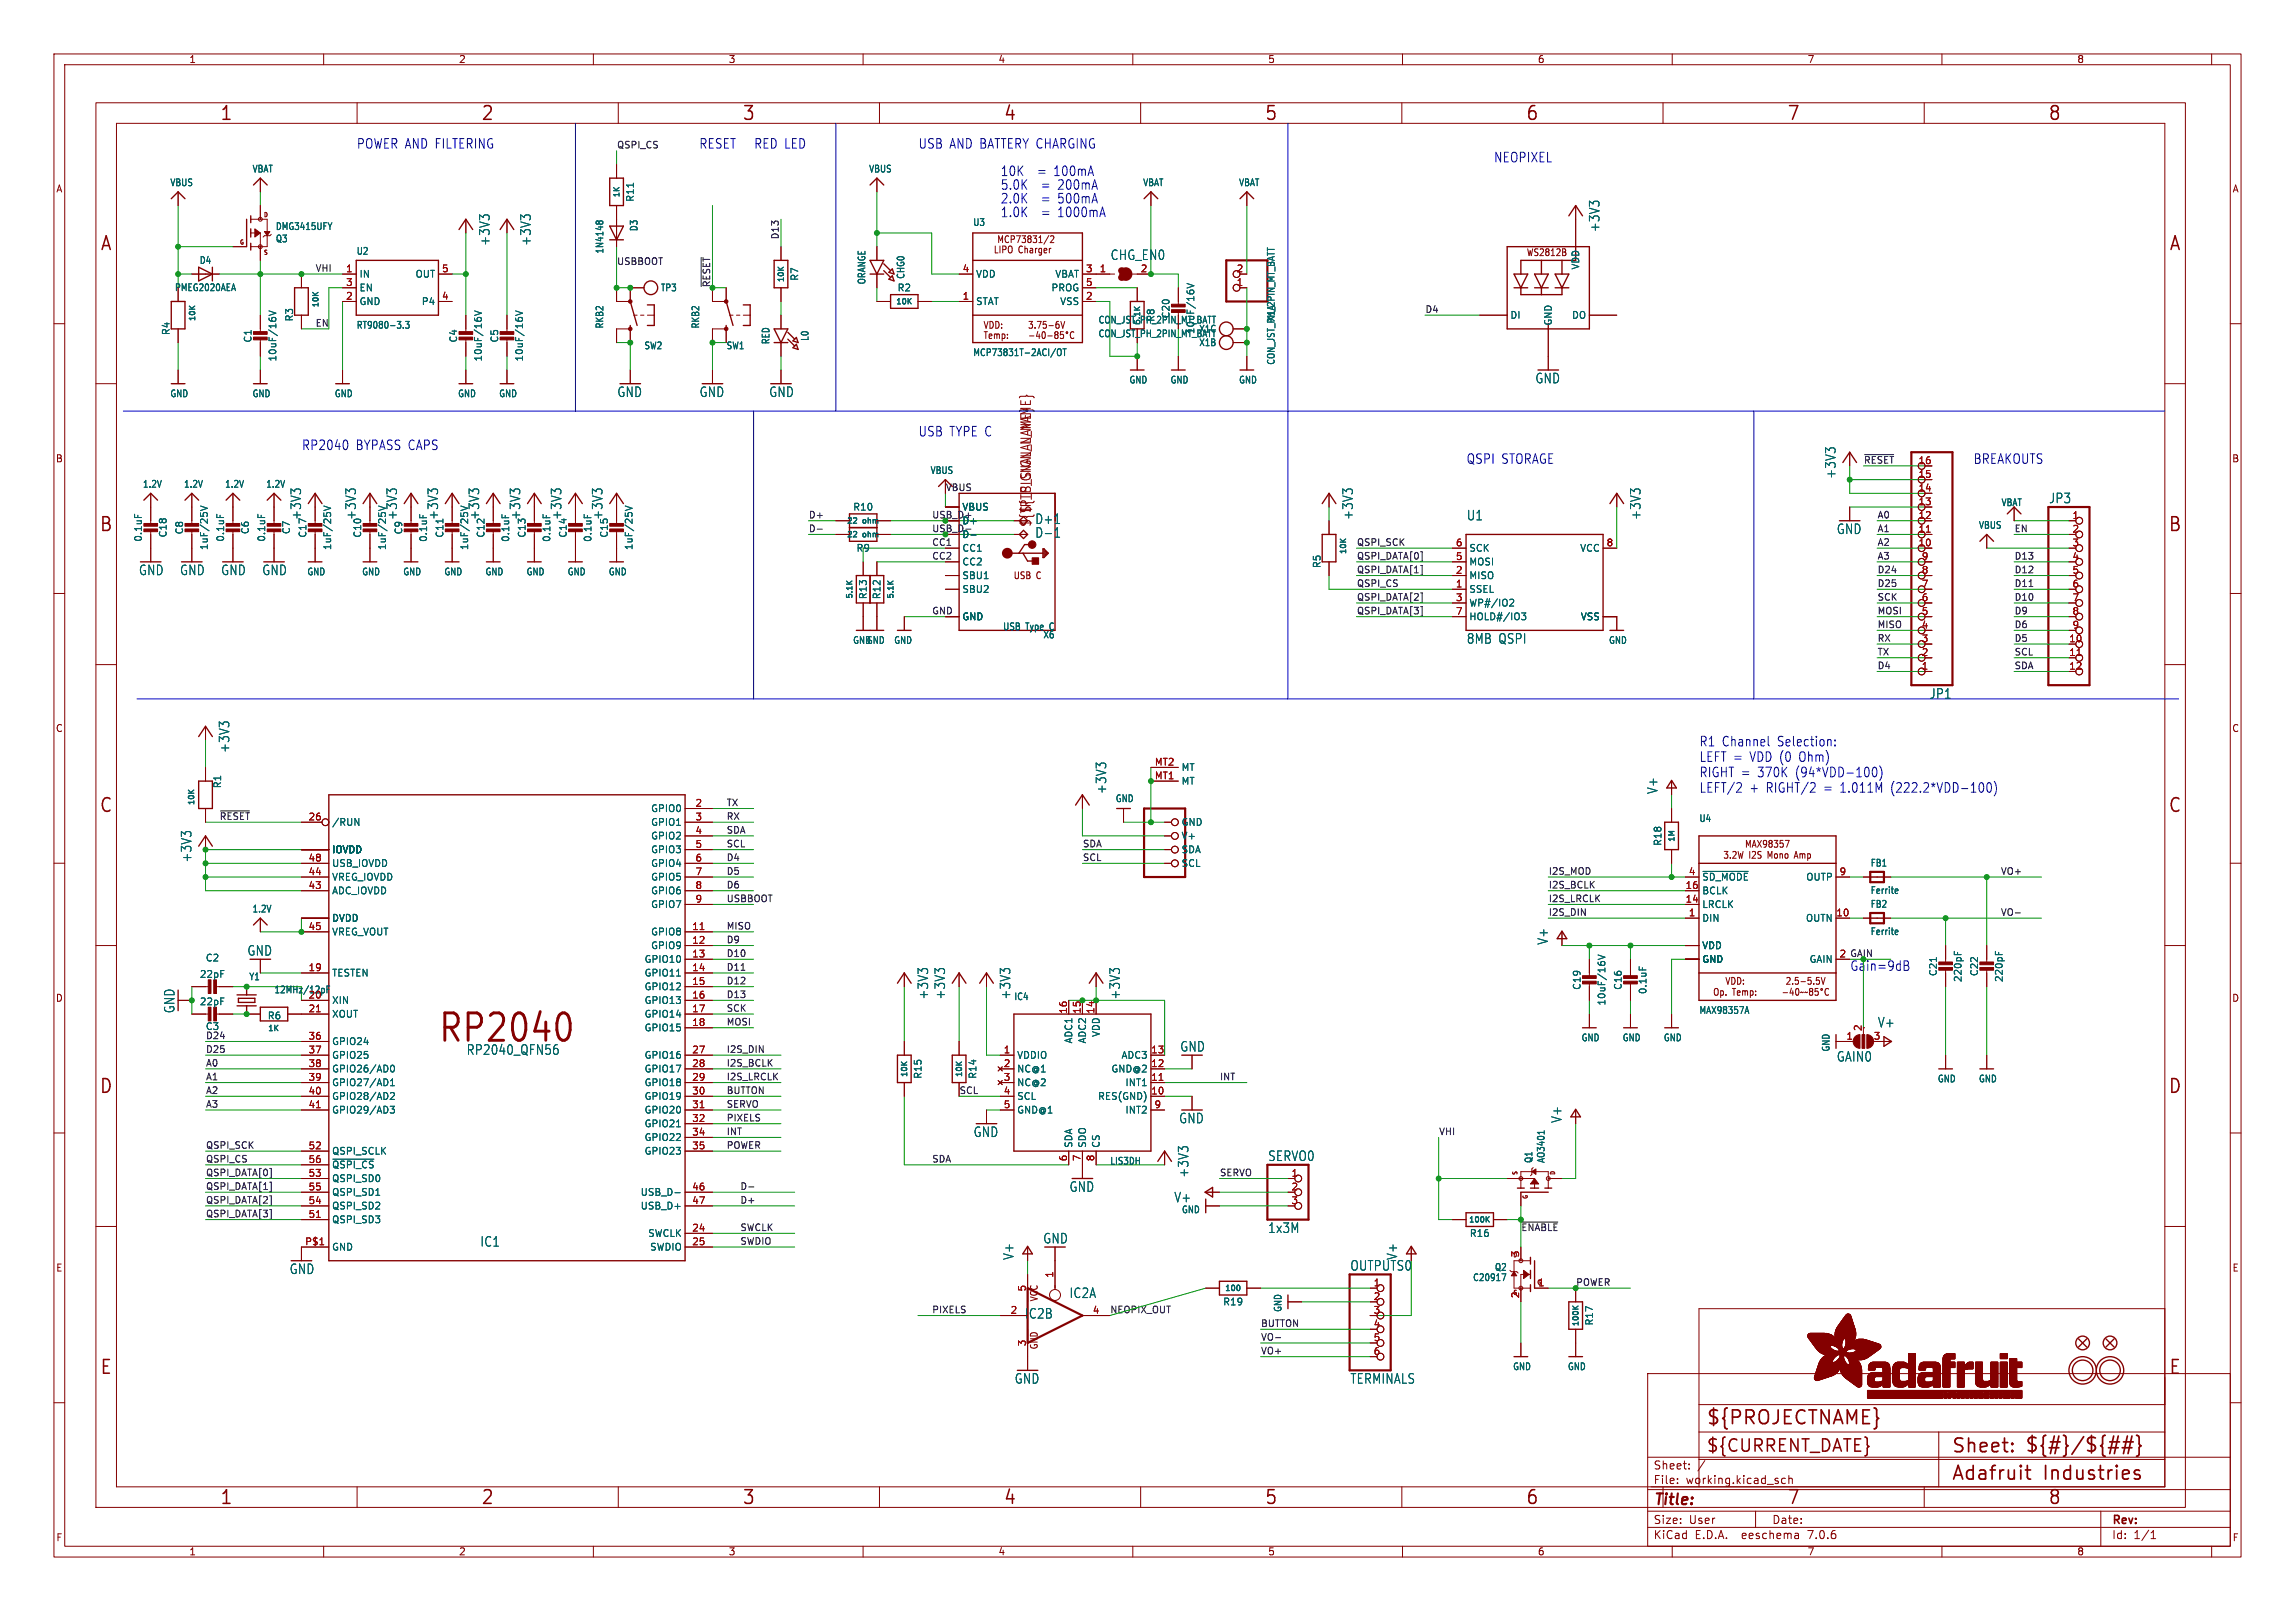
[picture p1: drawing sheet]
<svg xmlns="http://www.w3.org/2000/svg" width="425mm" height="299mm" viewBox="0 0 425 299" stroke-linecap="round" stroke-linejoin="round" font-family="sans-serif">
<defs><g id="words">
<text font-size="7.1" fill="#006464" x="81.1" y="193.8">RP2040</text>
<g font-size="3.5" fill="#840000">
<text x="40.7" y="22.7">1</text>
<text x="89.1" y="22.7">2</text>
<text x="137.5" y="22.7">3</text>
<text x="186" y="22.7">4</text>
<text x="234.4" y="22.7">5</text>
<text x="282.8" y="22.7">6</text>
<text x="331.2" y="22.7">7</text>
<text x="379.6" y="22.7">8</text>
<text x="18.5" y="46.8">A</text>
<text x="402" y="46.8">A</text>
<text x="18.3" y="98.9">B</text>
<text x="401.9" y="98.9">B</text>
<text x="18.3" y="150.9">C</text>
<text x="401.9" y="150.9">C</text>
<text x="18.3" y="203">D</text>
<text x="401.9" y="203">D</text>
<text x="18.5" y="255.1">E</text>
<text x="402" y="255.1">E</text>
<text x="316.2" y="264.5">${PROJECTNAME}</text>
<text x="361.7" y="269.7">Sheet:</text>
<text x="375.3" y="269.5">${#}/${##}</text>
<text x="361.7" y="274.7">Adafruit</text>
<text x="378.8" y="274.7">Industries</text>
<text x="40.7" y="279.2">1</text>
<text x="89.1" y="279.2">2</text>
<text x="137.5" y="279.2">3</text>
<text x="186" y="279.2">4</text>
<text x="234.4" y="279.2">5</text>
<text x="282.8" y="279.2">6</text>
<text x="331.2" y="279.2">7</text>
<text x="379.6" y="279.2">8</text>
</g>
<text font-size="3.2" fill="#840000" x="316.2" y="269.5">${CURRENT_DATE}</text>
<text font-size="2.8" fill="#840000" x="306.5" y="279.5">Title:</text>
<g font-size="2.5" fill="#0000c2">
<text x="66" y="27.7">POWER AND FILTERING</text>
<text x="129.5" y="27.7">RESET</text>
<text x="139.7" y="27.7">RED LED</text>
<text x="170.2" y="27.7">USB AND BATTERY CHARGING</text>
<text x="185.4" y="32.8">10K</text>
<text x="185.4" y="35.3">5.0K</text>
<text x="192.4" y="32.8">=</text>
<text x="193.1" y="35.3">=</text>
<text x="195.6" y="32.8">100mA</text>
<text x="196.3" y="35.3">200mA</text>
<text x="276.9" y="30.2">NEOPIXEL</text>
<text x="185.4" y="40.4">1.0K</text>
<text x="185.4" y="37.9">2.0K</text>
<text x="193.1" y="40.4">=</text>
<text x="193.1" y="37.9">=</text>
<text x="196.3" y="40.4">1000mA</text>
<text x="196.3" y="37.9">500mA</text>
<text x="55.9" y="83.6">RP2040</text>
<text x="66" y="83.6">BYPASS CAPS</text>
<text x="170.2" y="81">USB TYPE C</text>
<text x="271.8" y="86.1">QSPI STORAGE</text>
<text x="365.8" y="86.1">BREAKOUTS</text>
<text x="315" y="138.5">R1 Channel</text>
<text x="315" y="141.3">LEFT =</text>
<text x="324.5" y="141.3">VDD (0</text>
<text x="329.6" y="138.5">Selection:</text>
<text x="333.9" y="141.3">Ohm)</text>
<text x="315" y="144.2">RIGHT =</text>
<text x="315" y="147.1">LEFT/2</text>
<text x="324.3" y="147.1">+</text>
<text x="325.9" y="144.2">370K</text>
<text x="327.5" y="147.1">RIGHT/2</text>
<text x="333.1" y="144.2">(94*VDD-100)</text>
<text x="338.3" y="147.1">=</text>
<text x="341.5" y="147.1">1.011M</text>
<text x="351" y="147.1">(222.2*VDD-100)</text>
<text x="342.9" y="180.1">Gain=9dB</text>
</g>
<g font-size="2.5" fill="#006464">
<text x="91" y="45.7" transform="rotate(-90 91 45.7)">+3V3</text>
<text x="98.6" y="45.7" transform="rotate(-90 98.6 45.7)">+3V3</text>
<text x="296.7" y="43.1" transform="rotate(-90 296.7 43.1)">+3V3</text>
<text x="205.8" y="48.4">CHG_EN0</text>
<text x="284.5" y="71.3">GND</text>
<text x="114.4" y="73.8">GND</text>
<text x="129.6" y="73.8">GND</text>
<text x="142.5" y="73.8">GND</text>
<text x="340.5" y="88.8" transform="rotate(-90 340.5 88.8)">+3V3</text>
<text x="379.8" y="93.5">JP3</text>
<text x="56" y="96.5" transform="rotate(-90 56 96.5)">+3V3</text>
<text x="66.2" y="96.5" transform="rotate(-90 66.2 96.5)">+3V3</text>
<text x="73.8" y="96.5" transform="rotate(-90 73.8 96.5)">+3V3</text>
<text x="81.4" y="96.5" transform="rotate(-90 81.4 96.5)">+3V3</text>
<text x="89" y="96.5" transform="rotate(-90 89 96.5)">+3V3</text>
<text x="96.7" y="96.5" transform="rotate(-90 96.7 96.5)">+3V3</text>
<text x="104.3" y="96.5" transform="rotate(-90 104.3 96.5)">+3V3</text>
<text x="111.9" y="96.5" transform="rotate(-90 111.9 96.5)">+3V3</text>
<text x="191.8" y="97.3">D+1</text>
<text x="191.8" y="99.9">D-1</text>
<text x="251" y="96.5" transform="rotate(-90 251 96.5)">+3V3</text>
<text x="271.8" y="96.7">U1</text>
<text x="304.4" y="96.5" transform="rotate(-90 304.4 96.5)">+3V3</text>
<text x="340.4" y="99.2">GND</text>
<text x="25.7" y="106.8">GND</text>
<text x="33.3" y="106.8">GND</text>
<text x="40.9" y="106.8">GND</text>
<text x="48.5" y="106.8">GND</text>
<text x="271.8" y="119.5">8MB QSPI</text>
<text x="357.6" y="129.7">JP1</text>
<text x="42.7" y="139.6" transform="rotate(-90 42.7 139.6)">+3V3</text>
<text x="205.3" y="147.3" transform="rotate(-90 205.3 147.3)">+3V3</text>
<text x="307.5" y="147.3" transform="rotate(-90 307.5 147.3)">V+</text>
<text x="35.7" y="160" transform="rotate(-90 35.7 160)">+3V3</text>
<text x="45.8" y="177.4">GND</text>
<text x="287.2" y="175.2" transform="rotate(-90 287.2 175.2)">V+</text>
<text x="172.3" y="185.4" transform="rotate(-90 172.3 185.4)">+3V3</text>
<text x="175.4" y="185.4" transform="rotate(-90 175.4 185.4)">+3V3</text>
<text x="187.5" y="185.4" transform="rotate(-90 187.5 185.4)">+3V3</text>
<text x="207.8" y="185.4" transform="rotate(-90 207.8 185.4)">+3V3</text>
<text x="32.6" y="187.9" transform="rotate(-90 32.6 187.9)">GND</text>
<text x="348" y="190.6">V+</text>
<text x="86.4" y="195.7">RP2040_QFN56</text>
<text x="218.7" y="195.1">GND</text>
<text x="340.4" y="197">GAIN0</text>
<text x="218.5" y="208.4">GND</text>
<text x="289.7" y="208.2" transform="rotate(-90 289.7 208.2)">V+</text>
<text x="180.4" y="211">GND</text>
<text x="235" y="215.4">SERVO0</text>
<text x="198.2" y="221.1">GND</text>
<text x="220.5" y="218.4" transform="rotate(-90 220.5 218.4)">+3V3</text>
<text x="217.6" y="223.1">V+</text>
<text x="89" y="231.3">IC1</text>
<text x="188.1" y="233.6" transform="rotate(-90 188.1 233.6)">V+</text>
<text x="193.3" y="230.7">GND</text>
<text x="235" y="228.7">1x3M</text>
<text x="259.2" y="233.6" transform="rotate(-90 259.2 233.6)">V+</text>
<text x="53.6" y="236.4">GND</text>
<text x="250.2" y="235.7">OUTPUTS0</text>
<text x="189.9" y="244.6">IC2B</text>
<text x="198.2" y="240.8">IC2A</text>
<text x="188" y="256.7">GND</text>
<text x="250.2" y="256.7">TERMINALS</text>
</g>
<text font-size="2.5" fill="#840000" x="191.4" y="95.2" transform="rotate(-90 191.4 95.2)">${TP_SIGNAL_NAME}</text>
<g font-size="2.1" fill="#840000">
<text x="306.5" y="275.3">File:</text>
<text x="306.5" y="272.6">Sheet:</text>
<text x="312.5" y="275.3">working.kicad_sch</text>
<text x="306.5" y="285.5">KiCad</text>
<text x="306.5" y="282.7">Size:</text>
<text x="313.1" y="282.7">User</text>
<text x="314.2" y="285.5">E.D.A.</text>
<text x="323.1" y="285.5">eeschema</text>
<text x="328.4" y="282.7">Date:</text>
<text x="335.4" y="285.5">7.0.6</text>
<text x="391.4" y="282.9">Rev:</text>
<text x="391.4" y="285.5">Id:</text>
<text x="395.5" y="285.5">1/1</text>
</g>
<g font-size="1.8" fill="#840000">
<text x="35" y="11.9">1</text>
<text x="85" y="11.9">2</text>
<text x="135" y="11.9">3</text>
<text x="185" y="11.9">4</text>
<text x="235" y="11.9">5</text>
<text x="285" y="11.9">6</text>
<text x="335" y="11.9">7</text>
<text x="385" y="11.9">8</text>
<text x="10.3" y="35.9">A</text>
<text x="413.8" y="35.9">A</text>
<text x="184.1" y="47.2">LIPO Charger</text>
<text x="184.8" y="45.3">MCP73831/2</text>
<text x="282.9" y="47.7">WS2812B</text>
<text x="182.2" y="63">Temp:</text>
<text x="182.2" y="61.1">VDD:</text>
<text x="190.5" y="61.1">3.75-6V</text>
<text x="203.5" y="60.2">CON_JST_PH_2PIN_MT_BATT</text>
<text x="10.3" y="85.9">B</text>
<text x="413.7" y="85.9">B</text>
<text x="187.8" y="107.5">USB C</text>
<text x="10.3" y="135.9">C</text>
<text x="413.7" y="135.9">C</text>
<text x="328.9" y="158.3">I2S</text>
<text x="332.5" y="158.3">Mono</text>
<text x="340.9" y="177.5">2 GAIN</text>
<text x="10.3" y="185.9">D</text>
<text x="323.4" y="183.7">Temp:</text>
<text x="413.7" y="185.9">D</text>
<text x="10.3" y="235.9">E</text>
<text x="413.8" y="235.9">E</text>
<text x="192.6" y="241.3" transform="rotate(-90 192.6 241.3)">VCC</text>
<text x="192.6" y="250.2" transform="rotate(-90 192.6 250.2)">GND</text>
<text x="10.3" y="285.9">F</text>
<text x="413.8" y="285.9">F</text>
<text x="35" y="288.5">1</text>
<text x="85" y="288.5">2</text>
<text x="135" y="288.5">3</text>
<text x="185" y="288.5">4</text>
<text x="235" y="288.5">5</text>
<text x="285" y="288.5">6</text>
<text x="335" y="288.5">7</text>
<text x="385" y="288.5">8</text>
</g>
<g font-size="1.8" fill="#006464">
<text x="31.5" y="34.7">VBUS</text>
<text x="46.7" y="32.2">VBAT</text>
<text x="161" y="32.2">VBUS</text>
<text x="211.8" y="34.7">VBAT</text>
<text x="229.6" y="34.7">VBAT</text>
<text x="117.7" y="37.5" transform="rotate(-90 117.7 37.5)">R11</text>
<text x="51" y="45.1">Q3</text>
<text x="51" y="42.8">DMG3415UFY</text>
<text x="66" y="47.4">U2</text>
<text x="112" y="47.1" transform="rotate(-90 112 47.1)">1N4148</text>
<text x="118.4" y="43" transform="rotate(-90 118.4 43)">D3</text>
<text x="180.3" y="42.1">U3</text>
<text x="36.9" y="49.1">D4</text>
<text x="66.5" y="51.7">IN</text>
<text x="76.9" y="51.7">OUT</text>
<text x="148.2" y="52.1" transform="rotate(-90 148.2 52.1)">R7</text>
<text x="160.6" y="52.8" transform="rotate(-90 160.6 52.8)">ORANGE</text>
<text x="167.9" y="51.8" transform="rotate(-90 167.9 51.8)">CHG0</text>
<text x="180.8" y="51.7">VDD</text>
<text x="195.5" y="51.7">VBAT</text>
<text x="293" y="50.1" transform="rotate(-90 293 50.1)">VDD</text>
<text x="32.3" y="54.2">PMEG2020AEA</text>
<text x="54.5" y="59.7" transform="rotate(-90 54.5 59.7)">R3</text>
<text x="66.5" y="56.7">GND</text>
<text x="66.5" y="54.2">EN</text>
<text x="78.1" y="56.7">P4</text>
<text x="122.4" y="54.2">TP3</text>
<text x="166.3" y="54.2">R2</text>
<text x="180.8" y="56.7">STAT</text>
<text x="194.8" y="54.2">PROG</text>
<text x="196.4" y="56.7">VSS</text>
<text x="214.2" y="59.8" transform="rotate(-90 214.2 59.8)">R8</text>
<text x="217" y="59.1" transform="rotate(-90 217 59.1)">C20</text>
<text x="236.5" y="59.7" transform="rotate(-90 236.5 59.7)">X1A</text>
<text x="279.9" y="59.3">DI</text>
<text x="291.3" y="59.3">DO</text>
<text x="31.7" y="62.2" transform="rotate(-90 31.7 62.2)">R4</text>
<text x="46.8" y="63.6" transform="rotate(-90 46.8 63.6)">C1</text>
<text x="66" y="61.1">RT9080-3.3</text>
<text x="84.9" y="63.6" transform="rotate(-90 84.9 63.6)">C4</text>
<text x="92.6" y="63.6" transform="rotate(-90 92.6 63.6)">C5</text>
<text x="112" y="61" transform="rotate(-90 112 61)">RKB2</text>
<text x="119.4" y="64.9">SW2</text>
<text x="129.8" y="61" transform="rotate(-90 129.8 61)">RKB2</text>
<text x="134.6" y="64.9">SW1</text>
<text x="142.8" y="63.9" transform="rotate(-90 142.8 63.9)">RED</text>
<text x="150.1" y="63.3" transform="rotate(-90 150.1 63.3)">L0</text>
<text x="203.5" y="62.7">CON_JST_PH_2PIN_MT_BATT</text>
<text x="221.6" y="62" transform="rotate(-90 221.6 62)">10uF/16V</text>
<text x="222.2" y="64.4">X1B</text>
<text x="222.2" y="61.8">X1C</text>
<text x="287.9" y="60.5" transform="rotate(-90 287.9 60.5)">GND</text>
<text x="51.4" y="67.1" transform="rotate(-90 51.4 67.1)">10uF/16V</text>
<text x="89.5" y="67.1" transform="rotate(-90 89.5 67.1)">10uF/16V</text>
<text x="97.1" y="67.1" transform="rotate(-90 97.1 67.1)">10uF/16V</text>
<text x="180.3" y="66.2">MCP73831T-2ACI/OT</text>
<text x="209.3" y="71.3">GND</text>
<text x="216.9" y="71.3">GND</text>
<text x="229.6" y="71.3">GND</text>
<text x="236.5" y="67.7" transform="rotate(-90 236.5 67.7)">CON_JST_PH_2PIN_MT_BATT</text>
<text x="31.5" y="73.8">GND</text>
<text x="46.7" y="73.8">GND</text>
<text x="61.9" y="73.8">GND</text>
<text x="84.8" y="73.8">GND</text>
<text x="92.4" y="73.8">GND</text>
<text x="172.4" y="88.1">VBUS</text>
<text x="26.4" y="90.6">1.2V</text>
<text x="34" y="90.6">1.2V</text>
<text x="41.6" y="90.6">1.2V</text>
<text x="49.2" y="90.6">1.2V</text>
<text x="158.1" y="94.8">R10</text>
<text x="178.3" y="94.8">VBUS</text>
<text x="370.9" y="94">VBAT</text>
<text x="26.5" y="100.5" transform="rotate(-90 26.5 100.5)">0.1uF</text>
<text x="31.1" y="99.7" transform="rotate(-90 31.1 99.7)">C18</text>
<text x="34.1" y="99.2" transform="rotate(-90 34.1 99.2)">C8</text>
<text x="41.7" y="100.5" transform="rotate(-90 41.7 100.5)">0.1uF</text>
<text x="46.3" y="99.1" transform="rotate(-90 46.3 99.1)">C6</text>
<text x="49.4" y="100.5" transform="rotate(-90 49.4 100.5)">0.1uF</text>
<text x="54" y="99.1" transform="rotate(-90 54 99.1)">C7</text>
<text x="57" y="99.8" transform="rotate(-90 57 99.8)">C17</text>
<text x="67.2" y="99.8" transform="rotate(-90 67.2 99.8)">C10</text>
<text x="74.8" y="99.2" transform="rotate(-90 74.8 99.2)">C9</text>
<text x="79.4" y="100.5" transform="rotate(-90 79.4 100.5)">0.1uF</text>
<text x="82.4" y="99.8" transform="rotate(-90 82.4 99.8)">C11</text>
<text x="90" y="99.8" transform="rotate(-90 90 99.8)">C12</text>
<text x="94.6" y="100.5" transform="rotate(-90 94.6 100.5)">0.1uF</text>
<text x="97.6" y="99.8" transform="rotate(-90 97.6 99.8)">C13</text>
<text x="102.2" y="100.5" transform="rotate(-90 102.2 100.5)">0.1uF</text>
<text x="105.3" y="99.8" transform="rotate(-90 105.3 99.8)">C14</text>
<text x="109.8" y="100.5" transform="rotate(-90 109.8 100.5)">0.1uF</text>
<text x="112.9" y="99.8" transform="rotate(-90 112.9 99.8)">C15</text>
<text x="178.3" y="97.4">D+</text>
<text x="178.3" y="99.9">D-</text>
<text x="366.8" y="98.2">VBUS</text>
<text x="38.7" y="102.1" transform="rotate(-90 38.7 102.1)">1uF/25V</text>
<text x="56.9" y="106.8">GND</text>
<text x="61.6" y="102.1" transform="rotate(-90 61.6 102.1)">1uF/25V</text>
<text x="67" y="106.8">GND</text>
<text x="71.7" y="102.1" transform="rotate(-90 71.7 102.1)">1uF/25V</text>
<text x="74.6" y="106.8">GND</text>
<text x="82.3" y="106.8">GND</text>
<text x="87" y="102.1" transform="rotate(-90 87 102.1)">1uF/25V</text>
<text x="89.9" y="106.8">GND</text>
<text x="97.5" y="106.8">GND</text>
<text x="105.1" y="106.8">GND</text>
<text x="112.7" y="106.8">GND</text>
<text x="117.5" y="102.1" transform="rotate(-90 117.5 102.1)">1uF/25V</text>
<text x="158.7" y="102.5">R9</text>
<text x="178.3" y="102.5">CC1</text>
<text x="178.3" y="107.5">SBU1</text>
<text x="178.3" y="105">CC2</text>
<text x="245" y="105.4" transform="rotate(-90 245 105.4)">R5</text>
<text x="272.3" y="107.5">MISO</text>
<text x="272.3" y="105">MOSI</text>
<text x="272.3" y="102.5">SCK</text>
<text x="292.8" y="102.5">VCC</text>
<text x="160.9" y="111.2" transform="rotate(-90 160.9 111.2)">R13</text>
<text x="163.4" y="111.2" transform="rotate(-90 163.4 111.2)">R12</text>
<text x="178.3" y="110.1">SBU2</text>
<text x="272.3" y="110.1">SSEL</text>
<text x="272.3" y="112.6">WP#/IO2</text>
<text x="158" y="119.5">GND</text>
<text x="160.6" y="119.5">GND</text>
<text x="165.7" y="119.5">GND</text>
<text x="178.3" y="115.2">GND</text>
<text x="185.9" y="117">USB Type</text>
<text x="193.3" y="118.5">X6</text>
<text x="194.8" y="117">C</text>
<text x="272.3" y="115.2">HOLD#/IO3</text>
<text x="293" y="115.2">VSS</text>
<text x="298.2" y="119.5">GND</text>
<text x="218.9" y="143.1">MT</text>
<text x="41.2" y="146.2" transform="rotate(-90 41.2 146.2)">R1</text>
<text x="206.7" y="148.9">GND</text>
<text x="218.9" y="145.6">MT</text>
<text x="61.5" y="153.3">/RUN</text>
<text x="120.6" y="150.7">GPIO0</text>
<text x="120.6" y="153.3">GPIO1</text>
<text x="120.6" y="155.8">GPIO2</text>
<text x="218.9" y="153.3">GND</text>
<text x="218.9" y="155.8">V+</text>
<text x="314.9" y="152.6">U4</text>
<text x="61.5" y="158.3">IOVDD</text>
<text x="61.5" y="160.9">USB_IOVDD</text>
<text x="120.6" y="158.3">GPIO3</text>
<text x="120.6" y="160.9">GPIO4</text>
<text x="218.9" y="158.3">SDA</text>
<text x="218.9" y="160.9">SCL</text>
<text x="308.2" y="156.9" transform="rotate(-90 308.2 156.9)">R18</text>
<text x="346.7" y="160.8">FB1</text>
<text x="61.5" y="166">ADC_IOVDD</text>
<text x="61.5" y="163.4">VREG_IOVDD</text>
<text x="120.6" y="163.4">GPIO5</text>
<text x="120.6" y="166">GPIO6</text>
<text x="315.5" y="166">BCLK</text>
<text x="315.5" y="163.4">~{SD_MODE}</text>
<text x="334.7" y="163.4">OUTP</text>
<text x="346.7" y="165.9">Ferrite</text>
<text x="46.7" y="169.3">1.2V</text>
<text x="61.5" y="171">DVDD</text>
<text x="61.5" y="173.6">VREG_VOUT</text>
<text x="120.6" y="173.6">GPIO8</text>
<text x="120.6" y="168.5">GPIO7</text>
<text x="315.5" y="171">DIN</text>
<text x="315.5" y="168.5">LRCLK</text>
<text x="334.7" y="171">OUTN</text>
<text x="346.7" y="168.4">FB2</text>
<text x="346.7" y="173.5">Ferrite</text>
<text x="38" y="178.4">C2</text>
<text x="119.4" y="178.7">GPIO10</text>
<text x="120.6" y="176.1">GPIO9</text>
<text x="315.5" y="178.7">GND</text>
<text x="315.5" y="176.1">VDD</text>
<text x="335.4" y="178.7">GAIN</text>
<text x="37" y="181.4">22pF</text>
<text x="46.1" y="181.9">Y1</text>
<text x="50.8" y="184.3">12MHz/12pF</text>
<text x="61.5" y="181.2">TESTEN</text>
<text x="119.4" y="181.2">GPIO11</text>
<text x="119.4" y="183.7">GPIO12</text>
<text x="187.9" y="185.6">IC4</text>
<text x="293.2" y="183.6" transform="rotate(-90 293.2 183.6)">C19</text>
<text x="300.8" y="183.6" transform="rotate(-90 300.8 183.6)">C16</text>
<text x="305.4" y="184.4" transform="rotate(-90 305.4 184.4)">0.1uF</text>
<text x="359.3" y="181" transform="rotate(-90 359.3 181)">C21</text>
<text x="363.8" y="182.1" transform="rotate(-90 363.8 182.1)">220pF</text>
<text x="366.9" y="181" transform="rotate(-90 366.9 181)">C22</text>
<text x="371.5" y="182.1" transform="rotate(-90 371.5 182.1)">220pF</text>
<text x="37" y="186.5">22pF</text>
<text x="38" y="191.1">C3</text>
<text x="49.5" y="189.1">R6</text>
<text x="61.5" y="186.3">XIN</text>
<text x="61.5" y="188.8">XOUT</text>
<text x="119.4" y="186.3">GPIO13</text>
<text x="119.4" y="188.8">GPIO14</text>
<text x="119.4" y="191.4">GPIO15</text>
<text x="297.8" y="186.5" transform="rotate(-90 297.8 186.5)">10uF/16V</text>
<text x="314.9" y="188.1">MAX98357A</text>
<text x="61.5" y="193.9">GPIO24</text>
<text x="61.5" y="196.4">GPIO25</text>
<text x="119.4" y="196.4">GPIO16</text>
<text x="188.5" y="196.4">VDDIO</text>
<text x="199" y="193.5" transform="rotate(-90 199 193.5)">ADC1</text>
<text x="201.5" y="193.5" transform="rotate(-90 201.5 193.5)">ADC2</text>
<text x="204.1" y="192.3" transform="rotate(-90 204.1 192.3)">VDD</text>
<text x="207.8" y="196.4">ADC3</text>
<text x="293.1" y="193.2">GND</text>
<text x="300.7" y="193.2">GND</text>
<text x="308.3" y="193.2">GND</text>
<text x="339.4" y="195" transform="rotate(-90 339.4 195)">GND</text>
<text x="61.5" y="199">GPIO26/AD0</text>
<text x="61.5" y="201.5">GPIO27/AD1</text>
<text x="119.4" y="199">GPIO17</text>
<text x="119.4" y="201.5">GPIO18</text>
<text x="171" y="200.1" transform="rotate(-90 171 200.1)">R15</text>
<text x="181.2" y="200.1" transform="rotate(-90 181.2 200.1)">R14</text>
<text x="188.5" y="199">NC@1</text>
<text x="188.5" y="201.5">NC@2</text>
<text x="205.9" y="199">GND@2</text>
<text x="208.5" y="201.5">INT1</text>
<text x="359.1" y="200.8">GND</text>
<text x="366.8" y="200.8">GND</text>
<text x="61.5" y="204.1">GPIO28/AD2</text>
<text x="61.5" y="206.6">GPIO29/AD3</text>
<text x="119.4" y="204.1">GPIO19</text>
<text x="119.4" y="206.6">GPIO20</text>
<text x="119.4" y="209.1">GPIO21</text>
<text x="188.5" y="204.1">SCL</text>
<text x="188.5" y="206.6">GND@1</text>
<text x="203.5" y="204.1">RES(GND)</text>
<text x="208.5" y="206.6">INT2</text>
<text x="61.5" y="214.2">QSPI_SCLK</text>
<text x="119.4" y="211.7">GPIO22</text>
<text x="119.4" y="214.2">GPIO23</text>
<text x="199" y="212.9" transform="rotate(-90 199 212.9)">SDA</text>
<text x="201.5" y="212.9" transform="rotate(-90 201.5 212.9)">SDO</text>
<text x="204.1" y="212.9" transform="rotate(-90 204.1 212.9)">CS</text>
<text x="284.3" y="215.7" transform="rotate(-90 284.3 215.7)">Q1</text>
<text x="286.6" y="215.7" transform="rotate(-90 286.6 215.7)">AO3401</text>
<text x="61.5" y="219.3">QSPI_SD0</text>
<text x="61.5" y="221.8">QSPI_SD1</text>
<text x="61.5" y="216.8">~{QSPI_CS}</text>
<text x="118.7" y="221.8">USB_D-</text>
<text x="205.7" y="216.1">LIS3DH</text>
<text x="61.5" y="226.9">QSPI_SD3</text>
<text x="61.5" y="224.4">QSPI_SD2</text>
<text x="118.7" y="224.4">USB_D+</text>
<text x="219" y="225.1">GND</text>
<text x="61.5" y="232">GND</text>
<text x="120.1" y="229.5">SWCLK</text>
<text x="120.4" y="232">SWDIO</text>
<text x="272.4" y="229.5">R16</text>
<text x="273" y="237.7">C20917</text>
<text x="277" y="235.8">Q2</text>
<text x="226.7" y="242.2">R19</text>
<text x="237.8" y="243.3" transform="rotate(-90 237.8 243.3)">GND</text>
<text x="295.5" y="245.8" transform="rotate(-90 295.5 245.8)">R17</text>
<text x="280.4" y="254.2">GND</text>
<text x="290.6" y="254.2">GND</text>
</g>
<g font-size="1.8" fill="#a90000">
<text x="64.1" y="50.5">1</text>
<text x="64.1" y="53.1">3</text>
<text x="81.8" y="50.5">5</text>
<text x="178.4" y="50.5">4</text>
<text x="201.2" y="50.5">3</text>
<text x="201.2" y="53.1">5</text>
<text x="203.8" y="50.5">1</text>
<text x="211.4" y="50.5">2</text>
<text x="229.2" y="53.1">1</text>
<text x="229.2" y="50.5">2</text>
<text x="64.1" y="55.6">2</text>
<text x="81.8" y="55.6">4</text>
<text x="178.4" y="55.6">1</text>
<text x="201.2" y="55.6">2</text>
<text x="355.6" y="88.6">15</text>
<text x="355.6" y="86.1">16</text>
<text x="355.6" y="93.7">13</text>
<text x="355.6" y="91.2">14</text>
<text x="269.8" y="101.3">6</text>
<text x="297.7" y="101.3">8</text>
<text x="355.6" y="101.3">10</text>
<text x="355.6" y="98.8">11</text>
<text x="355.6" y="96.3">12</text>
<text x="384.1" y="96.3">1</text>
<text x="384.1" y="98.8">2</text>
<text x="384.1" y="101.3">3</text>
<text x="269.8" y="106.4">2</text>
<text x="269.8" y="103.9">5</text>
<text x="356.2" y="106.4">8</text>
<text x="356.2" y="103.9">9</text>
<text x="384.1" y="103.9">4</text>
<text x="384.1" y="106.4">5</text>
<text x="269.8" y="109">1</text>
<text x="269.8" y="111.5">3</text>
<text x="356.2" y="111.5">6</text>
<text x="356.2" y="109">7</text>
<text x="384.1" y="109">6</text>
<text x="384.1" y="111.5">7</text>
<text x="269.8" y="114">7</text>
<text x="356.2" y="119.1">3</text>
<text x="356.2" y="116.6">4</text>
<text x="356.2" y="114">5</text>
<text x="383.5" y="119.1">10</text>
<text x="384.1" y="114">8</text>
<text x="384.1" y="116.6">9</text>
<text x="356.2" y="124.2">1</text>
<text x="356.2" y="121.7">2</text>
<text x="383.5" y="121.7">11</text>
<text x="383.5" y="124.2">12</text>
<text x="214" y="142">MT2</text>
<text x="128.8" y="149.6">2</text>
<text x="214" y="144.5">MT1</text>
<text x="57.1" y="152.1">26</text>
<text x="128.8" y="152.1">3</text>
<text x="128.8" y="154.7">4</text>
<text x="57.1" y="159.8">48</text>
<text x="128.8" y="157.2">5</text>
<text x="128.8" y="159.8">6</text>
<text x="57.1" y="164.8">43</text>
<text x="57.1" y="162.3">44</text>
<text x="128.8" y="162.3">7</text>
<text x="128.8" y="164.8">8</text>
<text x="128.8" y="167.4">9</text>
<text x="312.4" y="167.4">14</text>
<text x="312.4" y="164.8">16</text>
<text x="313" y="162.3">4</text>
<text x="340.9" y="162.3">9</text>
<text x="57.1" y="172.5">45</text>
<text x="128.2" y="172.5">11</text>
<text x="313" y="169.9">1</text>
<text x="340.3" y="169.9">10</text>
<text x="128.2" y="175">12</text>
<text x="128.2" y="177.5">13</text>
<text x="340.9" y="177.5">2</text>
<text x="57.1" y="180.1">19</text>
<text x="57.1" y="185.2">20</text>
<text x="128.2" y="180.1">14</text>
<text x="128.2" y="182.6">15</text>
<text x="128.2" y="185.2">16</text>
<text x="57.1" y="187.7">21</text>
<text x="128.2" y="187.7">17</text>
<text x="128.2" y="190.2">18</text>
<text x="197.9" y="188" transform="rotate(-90 197.9 188)">16</text>
<text x="200.4" y="188" transform="rotate(-90 200.4 188)">15</text>
<text x="202.9" y="188" transform="rotate(-90 202.9 188)">14</text>
<text x="345.2" y="191.2" transform="rotate(-90 345.2 191.2)">2</text>
<text x="57.1" y="192.8">36</text>
<text x="57.1" y="195.3">37</text>
<text x="57.1" y="197.9">38</text>
<text x="128.2" y="195.3">27</text>
<text x="128.2" y="197.9">28</text>
<text x="186" y="195.3">1</text>
<text x="186" y="197.9">2</text>
<text x="213.3" y="197.9">12</text>
<text x="213.3" y="195.3">13</text>
<text x="342.2" y="192.8">1</text>
<text x="347.3" y="192.8">3</text>
<text x="57.1" y="200.4">39</text>
<text x="57.1" y="202.9">40</text>
<text x="128.2" y="200.4">29</text>
<text x="128.2" y="202.9">30</text>
<text x="186" y="200.4">3</text>
<text x="186" y="202.9">4</text>
<text x="213.3" y="202.9">10</text>
<text x="213.3" y="200.4">11</text>
<text x="57.1" y="205.5">41</text>
<text x="128.2" y="205.5">31</text>
<text x="128.2" y="208">32</text>
<text x="186" y="205.5">5</text>
<text x="213.9" y="205.5">9</text>
<text x="57.1" y="213.1">52</text>
<text x="57.1" y="215.6">56</text>
<text x="128.2" y="210.6">34</text>
<text x="128.2" y="213.1">35</text>
<text x="197.9" y="215.3" transform="rotate(-90 197.9 215.3)">6</text>
<text x="200.4" y="215.3" transform="rotate(-90 200.4 215.3)">7</text>
<text x="202.9" y="215.3" transform="rotate(-90 202.9 215.3)">8</text>
<text x="57.1" y="218.2">53</text>
<text x="57.1" y="220.7">55</text>
<text x="128.2" y="220.7">46</text>
<text x="239.3" y="218.2">1</text>
<text x="239.3" y="220.7">2</text>
<text x="57.1" y="225.8">51</text>
<text x="57.1" y="223.3">54</text>
<text x="128.2" y="223.3">47</text>
<text x="239.3" y="223.3">3</text>
<text x="56.5" y="230.9">P$1</text>
<text x="128.2" y="228.3">24</text>
<text x="128.2" y="230.9">25</text>
<text x="281.7" y="233.1" transform="rotate(-90 281.7 233.1)">3</text>
<text x="190.2" y="239.5" transform="rotate(-90 190.2 239.5)">5</text>
<text x="195.3" y="236.9" transform="rotate(-90 195.3 236.9)">1</text>
<text x="254.6" y="238.5">1</text>
<text x="285" y="238.5">1</text>
<text x="187.3" y="243.6">2</text>
<text x="202.5" y="243.6">4</text>
<text x="254.6" y="241">2</text>
<text x="254.6" y="243.6">3</text>
<text x="281.7" y="240.7" transform="rotate(-90 281.7 240.7)">2</text>
<text x="190.2" y="249.6" transform="rotate(-90 190.2 249.6)">3</text>
<text x="254.6" y="246.1">4</text>
<text x="254.6" y="248.7">5</text>
<text x="254.6" y="251.2">6</text>
</g>
<g font-size="1.7" fill="#0f0f0f">
<text x="114.3" y="27.6">QSPI_CS</text>
<text x="144.4" y="44.5" transform="rotate(-90 144.4 44.5)">D13</text>
<text x="58.4" y="50.5">VHI</text>
<text x="114.3" y="49.2">USBBOOT</text>
<text x="264.2" y="58.1">D4</text>
<text x="58.4" y="60.6">EN</text>
<text x="345.4" y="86">~{RESET}</text>
<text x="175.3" y="91.1">VBUS</text>
<text x="149.9" y="98.7">D-</text>
<text x="149.9" y="96.2">D+</text>
<text x="172.7" y="101.3">CC1</text>
<text x="251.5" y="101.3">QSPI_SCK</text>
<text x="348" y="101.3">A2</text>
<text x="348" y="98.7">A1</text>
<text x="348" y="96.2">A0</text>
<text x="373.4" y="98.7">EN</text>
<text x="172.7" y="103.8">CC2</text>
<text x="251.5" y="103.8">QSPI_DATA[0]</text>
<text x="251.5" y="106.3">QSPI_DATA[1]</text>
<text x="348" y="103.8">A3</text>
<text x="348" y="106.3">D24</text>
<text x="373.4" y="106.3">D12</text>
<text x="373.4" y="103.8">D13</text>
<text x="172.7" y="114">GND</text>
<text x="251.5" y="114">QSPI_DATA[3]</text>
<text x="251.5" y="111.4">QSPI_DATA[2]</text>
<text x="251.5" y="108.9">QSPI_CS</text>
<text x="348" y="111.4">SCK</text>
<text x="348" y="114">MOSI</text>
<text x="348" y="108.9">D25</text>
<text x="373.4" y="108.9">D11</text>
<text x="373.4" y="111.4">D10</text>
<text x="373.4" y="114">D9</text>
<text x="348" y="116.5">MISO</text>
<text x="348" y="119">RX</text>
<text x="373.4" y="116.5">D6</text>
<text x="373.4" y="119">D5</text>
<text x="348" y="124.1">D4</text>
<text x="348" y="121.6">TX</text>
<text x="373.4" y="124.1">SDA</text>
<text x="373.4" y="121.6">SCL</text>
<text x="134.6" y="149.5">TX</text>
<text x="40.6" y="152.1">~{RESET}</text>
<text x="134.6" y="152.1">RX</text>
<text x="134.6" y="154.6">SDA</text>
<text x="134.6" y="157.1">SCL</text>
<text x="134.6" y="159.7">D4</text>
<text x="200.7" y="159.7">SCL</text>
<text x="200.7" y="157.1">SDA</text>
<text x="134.6" y="167.3">USBBOOT</text>
<text x="134.6" y="164.8">D6</text>
<text x="134.6" y="162.2">D5</text>
<text x="287" y="167.3">I2S_LRCLK</text>
<text x="287" y="164.8">I2S_BCLK</text>
<text x="287" y="162.2">I2S_MOD</text>
<text x="370.8" y="162.2">VO+</text>
<text x="134.6" y="172.4">MISO</text>
<text x="287" y="169.8">I2S_DIN</text>
<text x="370.8" y="169.8">VO-</text>
<text x="134.6" y="177.5">D10</text>
<text x="134.6" y="180">D11</text>
<text x="134.6" y="174.9">D9</text>
<text x="134.6" y="185.1">D13</text>
<text x="134.6" y="182.5">D12</text>
<text x="134.6" y="187.6">SCK</text>
<text x="134.6" y="190.2">MOSI</text>
<text x="38.1" y="192.7">D24</text>
<text x="38.1" y="197.8">A0</text>
<text x="38.1" y="195.2">D25</text>
<text x="134.6" y="197.8">I2S_BCLK</text>
<text x="134.6" y="195.2">I2S_DIN</text>
<text x="38.1" y="200.3">A1</text>
<text x="38.1" y="202.9">A2</text>
<text x="134.6" y="202.9">BUTTON</text>
<text x="134.6" y="200.3">I2S_LRCLK</text>
<text x="177.8" y="202.9">SCL</text>
<text x="226.1" y="200.3">INT</text>
<text x="38.1" y="205.4">A3</text>
<text x="134.6" y="205.4">SERVO</text>
<text x="134.6" y="207.9">PIXELS</text>
<text x="38.1" y="215.6">QSPI_CS</text>
<text x="38.1" y="213">QSPI_SCK</text>
<text x="134.6" y="210.5">INT</text>
<text x="134.6" y="213">POWER</text>
<text x="172.7" y="215.6">SDA</text>
<text x="266.7" y="210.5">VHI</text>
<text x="38.1" y="220.6">QSPI_DATA[1]</text>
<text x="38.1" y="218.1">QSPI_DATA[0]</text>
<text x="137.2" y="220.6">D-</text>
<text x="226.1" y="218.1">SERVO</text>
<text x="38.1" y="225.7">QSPI_DATA[3]</text>
<text x="38.1" y="223.2">QSPI_DATA[2]</text>
<text x="137.2" y="223.2">D+</text>
<text x="137.2" y="230.8">SWDIO</text>
<text x="137.2" y="228.3">SWCLK</text>
<text x="281.9" y="228.3">~{ENABLE}</text>
<text x="292.1" y="238.4">POWER</text>
<text x="172.7" y="243.5">PIXELS</text>
<text x="205.7" y="243.5">NEOPIX_OUT</text>
<text x="233.7" y="246">BUTTON</text>
<text x="233.7" y="251.1">VO+</text>
<text x="233.7" y="248.6">VO-</text>
</g>
<g font-size="1.7" fill="#009600">
<text x="131.7" y="53.3" transform="rotate(-90 131.7 53.3)">~{RESET}</text>
<text x="172.7" y="98.7">USB_D-</text>
<text x="172.7" y="96.2">USB_D+</text>
</g>
<g font-size="1.4" fill="#006464">
<text x="115.1" y="36.8" transform="rotate(-90 115.1 36.8)">1K</text>
<text x="145.6" y="52.5" transform="rotate(-90 145.6 52.5)">10K</text>
<text x="36.5" y="59.7" transform="rotate(-90 36.5 59.7)">10K</text>
<text x="59.3" y="57.1" transform="rotate(-90 59.3 57.1)">10K</text>
<text x="166" y="56.7">10K</text>
<text x="211.6" y="60.3" transform="rotate(-90 211.6 60.3)">5.1K</text>
<text x="156.9" y="97.3">22</text>
<text x="156.9" y="99.9">22</text>
<text x="160" y="97.3">ohm</text>
<text x="160" y="99.9">ohm</text>
<text x="249.8" y="102.9" transform="rotate(-90 249.8 102.9)">10K</text>
<text x="158.3" y="111.1" transform="rotate(-90 158.3 111.1)">5.1K</text>
<text x="165.9" y="111.1" transform="rotate(-90 165.9 111.1)">5.1K</text>
<text x="36.3" y="149.4" transform="rotate(-90 36.3 149.4)">10K</text>
<text x="310.7" y="156.2" transform="rotate(-90 310.7 156.2)">1M</text>
<text x="49.5" y="191.4">1K</text>
<text x="168.5" y="199.8" transform="rotate(-90 168.5 199.8)">10K</text>
<text x="178.6" y="199.8" transform="rotate(-90 178.6 199.8)">10K</text>
<text x="272.2" y="226.9">100K</text>
<text x="226.9" y="239.6">100</text>
<text x="292.9" y="246" transform="rotate(-90 292.9 246)">100K</text>
</g>
<g font-size="1.1" fill="#840000">
<text x="48.8" y="40.4">D</text>
<text x="44.4" y="45.5">G</text>
<text x="48.8" y="47.4">S</text>
<text x="281.5" y="217.9" transform="rotate(-90 281.5 217.9)">S</text>
<text x="288.5" y="217.9" transform="rotate(-90 288.5 217.9)">D</text>
<text x="283.4" y="222.3" transform="rotate(-90 283.4 222.3)">G</text>
</g>
<g font-size="1.1" fill="#a90000">
<text x="280.4" y="233.2">D</text>
<text x="284.8" y="238.3">G</text>
<text x="280.4" y="240.2">S</text>
</g>
</g></defs>
<g fill="none" stroke="#840000" stroke-width=".19">
<path d="M10 10h405.5v278.6h-405.5zM12 12h401.5v274.6h-401.5zM17.8 19.1h387.3v260.3h-387.3zM60 10v2M66.2 19.1v3.8M110 10v2M114.6 19.1v3.8M160 10v2M163 19.1v3.8M210 10v2M211.5 19.1v3.8M259.9 19.1v3.8"/>
<path d="M260 10v2M308.3 19.1v3.8M310 10v2M356.7 19.1v3.8M360 10v2M410 10v2M21.6 22.9h379.7v252.7h-379.7zM33 35.6v2.5M48.3 33v2.6M48.3 38.1v2.5M114.3 30.5v2.5M114.3 38.1v7.6"/>
<path d="M162.6 33v2.6M213.4 35.6v2.5M231.1 35.6v2.5M292.1 38.1v7.6M10 60h2M33 53.3v2.6M35.6 50.8h5M43.2 45.7h2.5M46.5 40.6h3v5.1h-3M46.5 43.2h1.8v5.1M48.3 58.4v3.3M50.3 43.4l-.3 .3h-1l-.2 .2"/>
<path d="M55.9 50.8v2.5M55.9 58.4v2.6M63.5 50.8h2.5M63.5 55.9h2.5M63.5 53.3h2.5M81.3 50.8h2.5M81.3 55.9h2.5M86.4 40.6v2.6M86.4 58.4v3.3M94 40.6v2.6M94 58.4v3.3M114.3 53.3v2.6h2.5v-2.6h2.6"/>
<path d="M117.5 58.4h.6M118.7 58.4h.7M120 58.4h1.3M132.1 53.3v2.6h2.5v-2.6M135.3 58.4h.6M136.5 58.4h.7M137.8 58.4h1.3M144.8 45.7v2.6M144.8 53.3v2.6M144.8 58.4v2.6M162.6 45.7v2.6M162.6 50.8v2.5"/>
<path d="M162.6 55.9h2.5M170.2 55.9h2.5M177.8 50.8h2.5M177.8 55.9h2.5M194.4 43.6l-.9 1.7M194.7 43.8l.5-.1 .2 .4-.7 .9h.7M196.7 59.6l.3 1.2 .4-1.2M200.7 50.8h5.9M200.7 55.9h2.5M200.7 53.3h2.5M209.9 50.8h3.5M210.8 53.3v2.6"/>
<path d="M218.4 53.3v3.3M218.4 57.7v.7M229.9 50.8h1.2M229.9 53.3h1.2M274.3 58.4h5.1M290.2 46.8v.5M294.6 58.4h5.1M413.5 60h2M17.8 71.1h3.8M33 61v2.5M33 68.6v2.5M48.3 62.7v3.3"/>
<path d="M48.3 68.6v2.5M63.5 68.6v2.5M86.4 62.7v3.3M86.4 68.6v2.5M94 62.7v3.3M94 68.6v2.5M114.3 63.5v-2.5h2.5v2.5M116.8 68.6v2.5M132.1 63.5v-2.5h2.5v2.5M132.1 68.6v2.5M144.8 63.5v2.5M144.8 68.6v2.5"/>
<path d="M190.9 62.3h.8M192.4 61.4l-.3 .9h.7M192.7 61.9v.8M193.2 61.7v.6l.2 .4 .3-.2v-.8M194.2 62.3h.9M195.5 61.7l.2 .3M195.7 62l-.2 .3 .1 .3 .1 .1h.3l.1-.2v-.4l-.2-.1M195.7 62h.2M196.1 61.7l-.2 .3M196.3 60.2v.5M197.1 61.5h-.5v.6l.1-.1h.4v.6l-.1 .1-.4-.1M199.1 61.6l-.1-.1a.62 .62 0 0 0-.7 .5 .62 .62 0 0 0 .5 .7l.3-.1"/>
<path d="M210.8 66v2.6M218.4 66v2.6M228.6 63.5h2.5M228.6 61h2.5M231.1 66v2.6M287 61v7.6M401.3 71.1h3.8M27.9 91.4v5.9M27.9 98.3v5.8M35.6 91.4v5.9M35.6 98.3v5.8M43.2 91.4v5.9"/>
<path d="M43.2 98.3v5.8M50.8 91.4v5.9M50.8 98.3v5.8M58.4 91.4v5.9M58.4 98.3v5.8M68.6 91.4v5.9M68.6 98.3v5.8M76.2 91.4v5.9M76.2 98.3v5.8M83.8 91.4v5.9M83.8 98.3v5.8M91.4 91.4v5.9"/>
<path d="M91.4 98.3v5.8M99.1 91.4v5.9M99.1 98.3v5.8M106.7 91.4v5.9M106.7 98.3v5.8M114.3 91.4v5.9M114.3 98.3v5.8M154.9 96.5h2.6M154.9 99.1h2.6M162.6 96.5h2.5M162.6 99.1h2.5M175.3 94h2.5"/>
<path d="M175.3 88.9v2.5M188 96.5h2.5M188 99.1h2.5M189 96.9h2.3M189.3 96.5l-.1 .6 .2 .2h.5l.4-.6 .4-.2 .3 .3-.1 .6M246.4 91.4v2.6M246.4 96.5v2.6M299.7 91.4v2.6M342.9 83.8v2.6M342.9 94v2.5M356.9 96.5h1.2M356.9 99.1h1.2"/>
<path d="M356.9 94h1.2M356.9 91.4h1.2M356.9 88.9h1.2M356.9 86.4h1.2M368.3 99.1v2.5M373.4 94v2.5M383.5 96.5h1.3M10 110h2M160 104.1v2.6M160 111.8v5M162.6 104.1v2.6M162.6 111.8v5"/>
<path d="M167.6 114.3v2.5M175.3 101.6h2.5M175.3 106.7h2.5M175.3 109.2h2.5M175.3 114.3h2.5M175.3 104.1h2.5M246.4 104.1v2.6M269.2 101.6h2.6M269.2 106.7h2.6M269.2 109.2h2.6M269.2 111.8h2.6M269.2 114.3h2.6"/>
<path d="M269.2 104.1h2.6M297.2 101.6h2.5M297.2 114.3h2.5v2.5M356.9 101.6h1.2M356.9 106.7h1.2M356.9 109.2h1.2M356.9 111.8h1.2M356.9 114.3h1.2M356.9 116.8h1.2M356.9 119.4h1.2M356.9 104.1h1.2M383.5 101.6h1.3"/>
<path d="M383.5 106.7h1.3M383.5 109.2h1.3M383.5 111.8h1.3M383.5 114.3h1.3M383.5 116.8h1.3M413.5 110h2M17.8 123.2h3.8M38.1 134.6v2.6M356.9 124.5h1.2M356.9 121.9h1.2M401.3 123.2h3.8M10 160h2"/>
<path d="M38.1 142.2v2.6M38.1 149.9v2.5M38.1 154.9v2.6M55.9 152.4h3.8M55.9 157.5h5.1M127 152.4h5.1M127 154.9h5.1M127 157.5h5.1M127 149.9h5.1M200.7 147.3v2.6M208.3 149.9v2.5M213.4 144.8h5"/>
<path d="M213.4 142.2h5M215.9 152.4h1.3M215.9 154.9h1.3M215.9 157.5h1.3M309.9 144.8v2.5M309.9 149.9v2.5M309.9 157.5v2.5M319.6 157.8h.7l-.4 .5 .4 .1v.6l-.2 .1-.5-.1M320.8 159v.1M321.2 157.9l.4-.1 .3 .4-.7 .9h.7M322.2 157.8l.3 1.3 .2-.9 .2 .9 .2-1.3M323.8 157v-1.2l.3 .9 .4-.9v1.2"/>
<path d="M324.4 157.8v1.3M324.8 157.9l.4-.1 .3 .4-.7 .9h.7M324.8 157l.4-1.2 .4 1.2M324.9 156.7h.6M325.8 155.8l.7 1.2M326.5 157.9l-.4-.1-.2 .3 .1 .3 .4 .2v.4l-.1 .1-.4-.1M326.5 155.8l-.7 1.2M327.5 156.3l-.2 .3-.3-.1-.1-.2 .1-.5h.3l.2 .2v.7l-.2 .3h-.3M327.8 159.1v-1.3l.3 .9 .4-.9v1.3M328.1 156.3l-.2 .3 .1 .3 .1 .1h.3M328.1 156.3l-.2-.2 .2-.3h.3l.1 .2-.2 .3M328.1 156.3h.2"/>
<path d="M328.3 156.3l.2 .1M328.9 155.8h.7l-.4 .5 .4 .2M329 159l.2 .1 .3-.1M330 158.2v.9M330.4 158.4v.7M330.5 155.8h-.5v.6l.4-.1 .2 .2M330.9 155.8h.8l-.5 1.2M330.9 159l.2 .1 .3-.1M332.6 159.1l.4-1.3 .3 1.3M333.7 158.2v.9M334.1 158.4v.7M334.6 158.4v.7"/>
<path d="M335.1 158.2v1.3M335.6 159l-.2 .1-.3-.1M413.5 160h2M17.8 175.3h3.8M48.3 170.2v2.5M48.3 177.8v2.5M55.9 162.6h5.1M55.9 170.2h5.1M55.9 165.1h5.1M55.9 160h5.1M55.9 172.7h5.1M127 175.3h5.1"/>
<path d="M127 162.6h5.1M127 177.8h5.1M127 167.6h5.1M127 165.1h5.1M127 160h5.1M127 172.7h5.1M215.9 160h1.3M289.6 172.7v2.6M294.6 177.8v3.3M302.3 177.8v3.3M312.4 175.3h2.6M312.4 162.6h2.6"/>
<path d="M312.4 170.2h2.6M312.4 177.8h2.6M312.4 167.6h2.6M312.4 165.1h2.6M340.4 162.6h2.5M340.4 170.2h2.5M345.4 162.6h5.1M345.4 170.2h5.1M360.7 175.3v3.3M360.7 179.6v3.3M368.3 175.3v3.3M368.3 179.6v3.3"/>
<path d="M401.3 175.3h3.8M33 185.4h2.6M35.6 188h3.3M35.6 182.9h3.3M39.9 188h3.3M39.9 182.9h3.3M45.7 188h.1M45.7 182.9h.1M45.7 188h2.6M53.3 188h7.7M55.9 193h5.1M55.9 195.6h5.1"/>
<path d="M55.9 198.1h5.1M55.9 185.4h5.1M55.9 180.3h5.1M127 195.6h5.1M127 198.1h5.1M127 188h5.1M127 182.9h5.1M127 185.4h5.1M127 180.3h5.1M127 190.5h5.1M167.6 180.3v2.6M167.6 193v2.6"/>
<path d="M177.8 180.3v2.6M177.8 193v2.6M182.9 180.3v2.6M185 197.7l.8 .8M185.4 195.6h2.6M185.4 198.1h2.6M185.8 197.7l-.8 .8M198.1 185.4v2.6M200.7 185.4v2.6M203.2 180.3v2.6M203.2 185.4v2.6M213.4 195.6h2.5"/>
<path d="M213.4 198.1h2.5M221 195.6v2.5M294.6 182.1v3.3M294.6 188v2.5M302.3 182.1v3.3M302.3 188v2.5M309.9 188v2.5M318 183.3l.3-.1 .2 .2v.7l-.2 .4-.4-.2-.1-.7zM319 183.7l.3-.1 .2 .3-.1 .5h-.4M319 183.6v1.3M320 181.2l.3 1.2 .4-1.2M320 184.4v.1"/>
<path d="M321 181.2a.64 .64 0 0 1 .7 .6 .64 .64 0 0 1-.7 .6zM321.1 183.2h.7M321.4 183.2v1.3M322.1 184.1l.5-.2-.1-.2-.3-.1-.1 .2v.6h.4M322.1 181.2a.64 .64 0 0 1 .6 .6 .64 .64 0 0 1-.6 .6zM323.2 181.7v.1M324.5 183.6v1.3M330.6 184h.8M331.2 181.3l.5-.1 .2 .3-.7 .9h.7M332.1 183.2l-.3 .9h.7M332.3 182.3v.1M332.4 183.6v.9"/>
<path d="M333 183.3l.1-.1a.72 .72 0 0 1 0 1.3 .94 .94 0 0 1-.1-1.2zM333.4 181.2h-.6v.6l.1-.1h.4l.1 .6-.2 .1-.4-.1M333.9 182h.8M334.3 183.9l-.5 .1M335.1 183.9l-.5 .1M335.6 183.8l-.2-.3 .2-.3h.2l.3 .3-.3 .3M335.6 183.8l-.2 .2 .1 .4 .1 .1h.2l.3-.3-.1-.3-.2-.1M335.6 183.8h.2M335.7 181.2h-.5v.6l.1-.1h.4v.6l-.1 .1-.4-.1M336.2 182.3v.1M337 183.2h-.5v.6l.1-.1 .4 .1v.6l-.1 .1-.4-.1M337.3 181.2h-.6v.6l.1-.1h.4l.1 .6-.2 .1-.4-.1"/>
<path d="M337.6 181.2l.4 1.2 .3-1.2M339 183.3h-.1a.62 .62 0 0 0-.6 .5 .62 .62 0 0 0 .4 .7l.3-.1M340.4 193h3.4M345.4 190.5v2.2M348 193h2.5M360.7 195.6v2.5M368.3 195.6v2.5M10 210h2M55.9 218.4h5.1M55.9 203.2h5.1M55.9 200.7h5.1M55.9 205.7h5.1"/>
<path d="M55.9 213.4h5.1M55.9 215.9h5.1M127 203.2h5.1M127 200.7h5.1M127 205.7h5.1M127 208.3h5.1M127 210.8h5.1M127 213.4h5.1M167.6 200.7v2.5M177.8 200.7v2.5M182.9 205.7v2.6M185 200.3l.8 .7"/>
<path d="M185.4 203.2h2.6M185.4 200.7h2.6M185.4 205.7h2.6M185.8 200.3l-.8 .7M198.1 213.4v2.5M200.7 213.4v5M203.2 213.4v2.5M213.4 203.2h2.5M213.4 200.7h2.5M213.4 205.7h2.5M215.9 213.4v2.5M221 203.2v2.5"/>
<path d="M238.8 218.4h1.2M279.4 218.4h5.1v1.8M284.2 216.4l-.2 .3v1l-.3 .2M287 218.4h2.6M292.1 205.7v2.6M413.5 210h2M17.8 227.3h3.8M55.9 223.5h5.1M55.9 221h5.1M55.9 226.1h5.1M61 231.1h-5.1v2.6M127 223.5h5.1"/>
<path d="M127 221h5.1M127 228.6h5.1M127 231.1h5.1M190.5 231.1v2.6M190.5 236.2v5.1M195.6 231.1v7.9M223.5 223.5h2.6M223.5 221h2.6M223.5 238.8h2.6M231.1 238.8h2.6M238.8 223.5h1.2M254 238.8h1.3"/>
<path d="M261.6 231.1v2.6M269.2 226.1h2.6M276.9 226.1h2.5M279.9 235.5l.3 .2h1l.2 .3M281.9 220.2v-3h5.1v3M281.9 221v2.5M281.9 231.1v2.6M283.7 233.7h-3v5.1h3M283.7 236.2h-1.8v5.1M284.5 238.8h2.5M292.1 238.8v2.5M401.3 227.3h3.8"/>
<path d="M10 260h2M185.4 243.8h5.1M190.5 246.4v7.6M200.7 243.8h5M238.8 241.3h2.5M254 243.8h1.3M254 248.9h1.3M254 251.5h1.3M281.9 248.9v2.6M292.1 246.4v5.1M305.5 254.6h108v32h-108zM401.3 242.6h-86.3v33"/>
<path d="M413.5 260h2M66.2 275.6v3.8M114.6 275.6v3.8M163 275.6v3.8M211.5 275.6v3.8M259.9 275.6v3.8M305.5 276.1h108M305.5 270.1h108M308.3 275.6v3.8M311 274.8v.2M311 274.1v.1M313.1 272.1v.2"/>
<path d="M313.1 271.4v.1M315 265.4h86.3M315 260.4h86.3M315 270.5h86.3M316 270.7l-1.2 1.9M331 274.1l-.4-.1-.3 .3v.4l.1 .2h.6M331.6 274.1l.2-.1 .4 .1 .1 .9M331.6 273.5v1.5M356.7 275.6v3.8M359.4 265.4v10.2M60 286.6v2M110 286.6v2"/>
<path d="M160 286.6v2M210 286.6v2M260 286.6v2M305.5 283.1h108M305.5 280.1h108M310 286.6v2M325.5 280.1v3M333.3 284.3l.1 .9M333.4 285.1l-.1 .1M333.4 284.5l-.1 .1M360 286.6v2M389.5 280.1v6.5"/>
<path d="M398.8 285.2h.8M398.8 284.1l.4-.4v1.5M410 286.6v2"/>
<circle cx="48.3" cy="40.6" r=".36"/>
<circle cx="48.3" cy="45.7" r=".36"/>
<circle cx="229.2" cy="53.3" r=".63"/>
<circle cx="229.2" cy="50.8" r=".63"/>
<circle cx="197.8" cy="61.6" r=".17"/>
<circle cx="356.2" cy="94" r=".63"/>
<circle cx="356.2" cy="88.9" r=".63"/>
<circle cx="356.2" cy="86.4" r=".63"/>
<circle cx="356.2" cy="96.5" r=".63"/>
<circle cx="356.2" cy="91.4" r=".63"/>
<circle cx="356.2" cy="99.1" r=".63"/>
<circle cx="385.4" cy="96.5" r=".63"/>
<circle cx="385.4" cy="99.1" r=".63"/>
<circle cx="356.2" cy="116.8" r=".63"/>
<circle cx="356.2" cy="104.1" r=".63"/>
<circle cx="356.2" cy="119.4" r=".63"/>
<circle cx="356.2" cy="111.8" r=".63"/>
<circle cx="356.2" cy="101.6" r=".63"/>
<circle cx="356.2" cy="109.2" r=".63"/>
<circle cx="356.2" cy="106.7" r=".63"/>
<circle cx="356.2" cy="114.3" r=".63"/>
<circle cx="385.4" cy="109.2" r=".63"/>
<circle cx="385.4" cy="116.8" r=".63"/>
<circle cx="385.4" cy="114.3" r=".63"/>
<circle cx="385.4" cy="119.4" r=".63"/>
<circle cx="385.4" cy="104.1" r=".63"/>
<circle cx="385.4" cy="101.6" r=".63"/>
<circle cx="385.4" cy="111.8" r=".63"/>
<circle cx="385.4" cy="106.7" r=".63"/>
<circle cx="356.2" cy="121.9" r=".63"/>
<circle cx="356.2" cy="124.5" r=".63"/>
<circle cx="385.4" cy="124.5" r=".63"/>
<circle cx="385.4" cy="121.9" r=".63"/>
<circle cx="60.3" cy="152.4" r=".63"/>
<circle cx="217.8" cy="157.5" r=".63"/>
<circle cx="217.8" cy="152.4" r=".63"/>
<circle cx="217.8" cy="154.9" r=".63"/>
<circle cx="217.8" cy="160" r=".63"/>
<circle cx="337.7" cy="183.4" r=".17"/>
<circle cx="240.7" cy="218.4" r=".63"/>
<circle cx="281.9" cy="218.4" r=".36"/>
<circle cx="287" cy="218.4" r=".36"/>
<circle cx="240.7" cy="221" r=".63"/>
<circle cx="240.7" cy="223.5" r=".63"/>
<circle cx="255.9" cy="238.8" r=".63"/>
<circle cx="281.9" cy="238.8" r=".36"/>
<circle cx="281.9" cy="233.7" r=".36"/>
<circle cx="195.6" cy="240" r="1.02"/>
<circle cx="255.9" cy="243.8" r=".63"/>
<circle cx="255.9" cy="246.4" r=".63"/>
<circle cx="255.9" cy="251.5" r=".63"/>
<circle cx="255.9" cy="241.3" r=".63"/>
<circle cx="255.9" cy="248.9" r=".63"/>
</g>
<g fill="none" stroke="#840000" stroke-width=".25">
<path d="M31.7 36.8l1.3-1.2 1.3 1.2M47 34.3l1.3-1.3 1.2 1.3M113 33h2.6v5.1h-2.6zM161.3 34.3l1.3-1.3 1.2 1.3M212.1 36.8l1.3-1.2 1.2 1.2M229.9 36.8l1.2-1.2 1.3 1.2M31.7 55.9h2.6v5.1h-2.6zM36.8 49.5l2.6 1.3-2.6 1.3zM39.4 49.5v2.6M45.7 40.6v5.1M46.5 40v1.3M46.5 42.4v1.5"/>
<path d="M46.5 45.1v1.3M54.6 53.3h2.5v5.1h-2.5zM66 48.3h15.3v10.1h-15.3zM85.1 42.5l1.3-1.9 1.2 1.9M92.7 42.5l1.3-1.9 1.2 1.9M113 41.9h2.6l-1.3 2.6zM113 44.5h2.6M116.8 55.9l1.3 4.4M120 56.5h1.3v3.8h-1.3M134.6 55.9l1.3 4.4M137.8 56.5h1.3v3.8h-1.3M143.5 48.3h2.5v5h-2.5z"/>
<path d="M161.3 48.3h2.5l-1.2 2.5zM161.3 50.8h2.5M163.8 48.9l1.3 1.3M163.8 50.2l1.3 1.2M164.8 50.5l.6-.7 .3 1zM165.1 54.6h5.1v2.6h-5.1zM165.4 51.1l.3 1-.9-.3zM180.3 58.4h20.4M180.3 48.3h20.4M180.3 43.2h20.4v20.3h-20.4zM279.4 45.7h15.2v15.3h-15.2zM280.7 53.3h2.5"/>
<path d="M280.7 50.8h2.5l-1.3 2.5zM281.9 53.3v1.3h7.7v-1.3M284.5 53.3h2.5M284.5 50.8h2.5l-1.3 2.5zM285.7 48.3v2.5M285.7 53.3v1.3M288.3 53.3h2.5M288.3 50.8h2.5l-1.2 2.5zM289.6 48.3v2.5M290.8 40l1.3-1.9 1.3 1.9M292.1 45.7v2.6h-10.2v2.5M31.7 71.1h2.6"/>
<path d="M47 71.1h2.5M62.2 71.1h2.6M85.1 71.1h2.5M92.7 71.1h2.5M116.8 60.3v.7M134.6 60.3v.7M143.5 61h2.5l-1.2 2.5zM143.5 63.5h2.5M146 61.6l1.3 1.3M146 62.9l1.3 1.2M147 63.2l.6-.7 .4 1zM147 64.5l.6-.7 .4 1z"/>
<path d="M209.5 61v-5.1h2.6v5.1M209.5 68.6h2.6M217.2 68.6h2.5M229.9 68.6h2.5M26.7 92.7l1.2-1.3 1.3 1.3M34.3 92.7l1.3-1.3 1.2 1.3M41.9 92.7l1.3-1.3 1.2 1.3M49.5 92.7l1.3-1.3 1.3 1.3M57.1 93.3l1.3-1.9 1.3 1.9M67.3 93.3l1.3-1.9 1.2 1.9M74.9 93.3l1.3-1.9 1.3 1.9M82.5 93.3l1.3-1.9 1.3 1.9"/>
<path d="M90.2 93.3l1.2-1.9 1.3 1.9M97.8 93.3l1.3-1.9 1.2 1.9M105.4 93.3l1.3-1.9 1.2 1.9M113 93.3l1.3-1.9 1.3 1.9M157.5 95.3h5.1v5h-5.1zM157.5 97.8h5.1M174 90.2l1.3-1.3 1.2 1.3M177.8 91.4h17.8v25.4h-17.8zM189 96.5l.7-.7 .8 .7-.8 .8zM189 99.1l.7-.8 .8 .8-.8 .7zM195.6 91.4v5.1M245.1 99.1h2.5v5h-2.5z"/>
<path d="M245.1 93.3l1.3-1.9 1.2 1.9M271.8 99.1h25.4v17.7h-25.4zM298.4 93.3l1.3-1.9 1.3 1.9M341.6 85.7l1.3-1.9 1.3 1.9M372.1 95.3l1.3-1.3 1.2 1.3M57.1 104.1h2.6M67.3 104.1h2.5M74.9 104.1h2.6M82.5 104.1h2.6M90.2 104.1h2.5M97.8 104.1h2.5M105.4 104.1h2.5"/>
<path d="M113 104.1h2.6M158.7 116.8h5.1M158.7 106.7h5.1v5.1h-5.1zM161.3 106.7v5.1M166.4 116.8h2.5M186.7 102.5h6.6M189.6 102.5l.9 1.5h1.2M190.9 100.9h-1l-1 1.6M193.3 101.7h.2l.8 .8-.8 .8h-.2zM193.5 101.7v1.4M193.9 102.5l-.2 .4v-.8l.4 .4M298.4 116.8h2.6"/>
<path d="M367 100.3l1.3-1.2 1.3 1.2M36.8 136.5l1.3-1.9 1.3 1.9M36.8 144.8h2.6v5.1h-2.6zM36.8 156.8l1.3-1.9 1.3 1.9M61 147.3h66v86.4h-66zM199.4 149.2l1.3-1.9 1.2 1.9M207 149.9h2.5M308.6 152.4h2.5v5.1h-2.5zM309.9 144.7l.9 1.4h-1.8zM315 154.9h25.4v30.5h-25.4zM47 171.5l1.3-1.3 1.2 1.3M289.6 172.6l.8 1.4h-1.7z"/>
<path d="M315 160h25.4M43.9 186.4h3.6M43.9 184.4h3.6M44.2 185h3v.8h-3zM45.7 182.9v1.5M45.7 186.4v1.6M48.3 186.7h5v2.5h-5zM166.4 182.2l1.2-1.9 1.3 1.9M166.4 195.6h2.5v5.1h-2.5zM176.5 182.2l1.3-1.9 1.3 1.9M176.5 195.6h2.6v5.1h-2.6zM181.6 182.2l1.3-1.9 1.2 1.9"/>
<path d="M188 188h25.4v25.4h-25.4zM201.9 182.2l1.3-1.9 1.3 1.9M293.4 190.5h2.5M301 190.5h2.5M308.6 190.5h2.5M315 180.3h25.4M340.4 191.8v2.5M349.2 192.2l1.4 .8-1.4 .9zM359.4 198.1h2.5M367 198.1h2.6M214.6 215.3l1.3-1.9 1.3 1.9M292.1 205.6l.9 1.4h-1.8z"/>
<path d="M190.5 231l.9 1.4h-1.8zM223.4 221l1.4-.9v1.8zM223.5 222.3v2.5M226.1 237.5h5v2.5h-5zM261.6 231l.9 1.4h-1.8zM271.8 224.8h5.1v2.5h-5.1zM281.3 220.2h1.3M281.9 221h5.1M283.7 220.2h1.5M283.7 233v1.3M283.7 235.5v1.5M283.7 238.1v1.3"/>
<path d="M284.5 233.7v5.1M286.4 220.2h1.3M238.8 240v2.6M280.7 251.5h2.5M290.8 251.5h2.6M290.8 241.3h2.6v5.1h-2.6zM385.3 248.2l1.5 1.5M386.8 248.2l-1.5 1.5M390.4 248.2l1.5 1.5M391.9 248.2l-1.5 1.5"/>
<circle cx="120.6" cy="53.3" r="1.27"/>
<circle cx="227.3" cy="63.5" r="1.27"/>
<circle cx="227.3" cy="61" r="1.27"/>
<circle cx="386.1" cy="254" r="2.54"/>
<circle cx="386.1" cy="254" r="1.9"/>
<circle cx="386.1" cy="248.9" r="1.27"/>
<circle cx="391.2" cy="254" r="2.54"/>
<circle cx="391.2" cy="254" r="1.9"/>
<circle cx="391.2" cy="248.9" r="1.27"/>
</g>
<g fill="none" stroke="#006464" stroke-width=".19">
<path d="M89.8 39.9h.7M97.4 39.9h.7M117.4 34v.7M295.3 37.8l-.6-.5v.9M295.5 37.4h.8M49.9 57.6l1.2 .4-1.2 .5M50.5 58.9h.5M61.5 41.3l-.3 .6M75.2 59.6h.6l-.3 .5 .3 .1v.5l-.2 .1-.4-.1M88 57.6l1.2 .4-1.2 .5M88.6 58.9h.5M89.6 40.3l-.7-.5v1"/>
<path d="M95.6 57.6l1.3 .4-1.3 .5M96.2 58.9h.5M97.2 40.3l-.7-.5v1M111 41.1l-.3-.2-.2 .2v.3M111 41.1l.2-.1 .3-.1 .3 .2v.3M111 41.1v.3M220 52.5l1.3 .5-1.3 .4M220.7 53.8h.5M74.8 60.7v.1M195.7 64.6l-.9 1.6M196.2 64.7h.3l.2 .1v.7l-.2 .4-.4-.2-.1-.6zM197 64.7h.7"/>
<path d="M197.3 64.7v1.2M24.9 95.3v.6M37.2 93.8l1.2 .4-1.2 .4M40.2 95.3v.6M47.8 95.3v.6M54.6 91.1l-.7-.5v1M54.8 90.7h.8M60 93.8l1.3 .4-1.3 .4M64.8 91.1l-.7-.5v1M65 90.7h.7M70.2 93.8l1.3 .4-1.3 .4M72.4 91.1l-.7-.5v1"/>
<path d="M72.6 90.7h.7M77.8 95.4v.6M80 91.1l-.7-.5v1M80.2 90.7h.8M85.4 93.8l1.3 .4-1.3 .4M87.6 91.1l-.6-.5v1M87.8 90.7h.8M93 95.4v.6M95.3 91.1l-.7-.5v1M95.4 90.7h.8M100.7 95.4v.6M102.9 91.1l-.7-.5v1"/>
<path d="M103.1 90.7h.7M108.3 95.4v.6M110.5 91.1l-.7-.5v1M110.7 90.7h.7M115.9 93.8l1.3 .4-1.3 .4M180 99.2h.9M195.6 97h.8M195.6 99.6h.8M195.9 98.1l-.3 .2M196 97.8v1.8M249.6 91.1l-.7-.5v1M249.8 90.7h.7"/>
<path d="M302.9 91.1l-.6-.5v1M303.1 90.7h.8M339.1 83.5l-.7-.5v.9M339.3 83.1h.7M279.9 111.1h.5l.2 .3-.8 .9h.8M282.1 113.6h.8l-.5 .5 .4 .1v.6l-.2 .1-.5-.1M41.3 134.3l-.7-.5v.9M41.5 133.9h.8M34.3 154.6l-.7-.5v1M34.5 154.2h.7M65.8 151.7l.7 1.3v-1.3M203.9 141.9l-.7-.5v1"/>
<path d="M204.1 141.5h.7M171 179.6h.8M174.2 179.6h.7M186.3 179.6h.7M206.6 179.6h.8M296.3 177l1.2 .4-1.2 .5M296.9 178.3h.5M303.9 179.2v.6M315.7 161.5h8.4M351.5 164.8h.3v.3l-.5 .1M351.5 172.4l.3 .1v.2l-.5 .1M351.8 165.6h-.3"/>
<path d="M351.8 173.2h-.3M359 177.5v.7M362.3 176.3v.6M362.9 176.5v.4M369.9 176.3v.6M370.5 176.5v.4M59.9 183.2l.2 .2v.4l-.2 .2M60.6 183.4h.4M61.1 182.8h-.5v1.2M72.6 197.5l.1-.1a.68 .68 0 0 1 .4 .7 .68 .68 0 0 1-.4 .6 .84 .84 0 0 1-.1-1.2zM125.4 180.9h.7M170.9 180l-.7-.5v1"/>
<path d="M174 180l-.7-.5v1M186.1 180l-.7-.5v1M206.4 180l-.7-.5v1M323.6 187.5h.5M323.8 186.6l.4 1.2M61.7 214.9h7.6M72.3 205h.8l-.4 .5 .4 .2v.5l-.2 .1-.6-.1M72.4 202.6l.5-.1 .2 .4-.8 .9h.8M72.4 201.2h.7M72.4 200.3l.4-.3v1.2M125.4 208.9h.7M219.1 213.1l-.7-.5v.9"/>
<path d="M219.3 212.6h.8M286.3 209.6v.6M69.7 221.6h.7M125.1 221.1h1M279.2 236.1l-.5 1.3"/>
</g>
<g fill="#840000" stroke="#840000" stroke-width=".19">
<path d="M335.1 247.7l4.9 .1z"/>
<path d="M335.1 247.7h4.8z"/>
<path d="M335.1 247.6l4.7 .1z"/>
<path d="M335.1 247.6h4.7z"/>
<path d="M335.1 247.6h4.6z"/>
<path d="M335.1 247.5l4.6 .1z"/>
<path d="M335.1 247.5h4.5z"/>
<path d="M335.2 247.8l4.9 .1z"/>
<path d="M335.2 247.8h4.8z"/>
<path d="M335.2 247.4l4.3 .1z"/>
<path d="M335.2 247.4h4.3z"/>
<path d="M335.2 247.9h4.9z"/>
<path d="M335.2 247.4h4.2z"/>
<path d="M335.2 247.9l4.9 .1z"/>
<path d="M335.2 247.3l4.1 .1z"/>
<path d="M335.2 247.3h4z"/>
<path d="M335.3 248h4.9z"/>
<path d="M335.3 247.3h3.8z"/>
<path d="M335.3 248l4.9 .1z"/>
<path d="M335.3 247.2l3.7 .1z"/>
<path d="M335.3 248.1h5z"/>
<path d="M335.3 247.2h3.6z"/>
<path d="M335.4 248.1l4.9 .1z"/>
<path d="M335.4 248.1h4.9z"/>
<path d="M335.4 248.2h4.9z"/>
<path d="M335.4 247.2h3.3z"/>
<path d="M335.4 248.2l6.3 .1z"/>
<path d="M335.5 248.3h6.2z"/>
<path d="M335.5 248.3l6.2 .1z"/>
<path d="M335.5 248.4h6.2z"/>
<path d="M335.6 248.4l6 .1z"/>
<path d="M335.6 248.4h6z"/>
<path d="M335.6 247.1l2.7 .1z"/>
<path d="M335.6 248.5h6z"/>
<path d="M335.7 248.6h5.9z"/>
<path d="M335.7 248.5l5.9 .1z"/>
<path d="M335.7 248.6h5.8z"/>
<path d="M335.7 248.7h5.8z"/>
<path d="M335.7 248.6l5.8 .1z"/>
<path d="M335.8 248.7h5.7z"/>
<path d="M335.8 248.7l5.7 .1z"/>
<path d="M335.8 248.8h5.7z"/>
<path d="M335.9 248.9h5.6z"/>
<path d="M335.9 248.8l5.6 .1z"/>
<path d="M335.9 248.9l5.6 .1z"/>
<path d="M336 249h5.5z"/>
<path d="M336 249l5.4 .1z"/>
<path d="M336 249.1h5.4z"/>
<path d="M336.1 249.1h5.3z"/>
<path d="M336.1 249.2h5.3z"/>
<path d="M336.1 249.1l5.3 .1z"/>
<path d="M336.2 249.2l5.2 .1z"/>
<path d="M336.2 249.3h5.2z"/>
<path d="M336.2 249.3l5.2 .1z"/>
<path d="M336.3 249.4h3.1z"/>
<path d="M336.3 249.4l3 .1z"/>
<path d="M336.3 249.4h3z"/>
<path d="M336.4 255.5l1.7 .1z"/>
<path d="M336.4 255.5h1.7z"/>
<path d="M336.4 255.4l1.9 .1z"/>
<path d="M336.4 255.4h2z"/>
<path d="M336.4 255.3l2.2 .1z"/>
<path d="M336.4 255.3h2.3z"/>
<path d="M336.4 255.3h2.4z"/>
<path d="M336.4 255.2l2.5 .1z"/>
<path d="M336.4 249.5h2.9z"/>
<path d="M336.4 255.6h1.4z"/>
<path d="M336.4 255.6h1.6z"/>
<path d="M336.4 255.2h2.6z"/>
<path d="M336.4 255.2h2.7z"/>
<path d="M336.4 255.1l2.8 .1z"/>
<path d="M336.4 249.5l2.9 .1z"/>
<path d="M336.4 255.7h1.3z"/>
<path d="M336.4 255.6l1.4 .1z"/>
<path d="M336.4 255.1h2.9z"/>
<path d="M336.4 255.1h3z"/>
<path d="M336.4 255l3.1 .1z"/>
<path d="M336.4 255h3.2z"/>
<path d="M336.4 249.6h2.9z"/>
<path d="M336.5 255.7h1z"/>
<path d="M336.5 255h3.2z"/>
<path d="M336.5 254.9l3.2 .1z"/>
<path d="M336.5 254.9h3.3z"/>
<path d="M336.5 254.9h3.4z"/>
<path d="M336.5 249.7h2.8z"/>
<path d="M336.5 249.6l2.8 .1z"/>
<path d="M336.5 255.7l.9 .1z"/>
<path d="M336.5 254.8l3.5 .1z"/>
<path d="M336.5 255.8h.8z"/>
<path d="M336.5 254.8h3.6z"/>
<path d="M336.5 254.7l3.6 .1z"/>
<path d="M336.5 254.7h3.7z"/>
<path d="M336.5 249.7l2.8 .1z"/>
<path d="M336.6 255.8h.6z"/>
<path d="M336.6 254.7h3.6z"/>
<path d="M336.6 254.6l3.7 .1z"/>
<path d="M336.6 254.6h3.7z"/>
<path d="M336.6 254.6h3.8z"/>
<path d="M336.6 249.8h2.7z"/>
<path d="M336.6 254.5l3.8 .1z"/>
<path d="M336.6 254.5h3.8z"/>
<path d="M336.6 249.8h2.8z"/>
<path d="M336.6 255.8l.5 .1z"/>
<path d="M336.6 254.5h3.9z"/>
<path d="M336.6 254.4l3.9 .1z"/>
<path d="M336.6 254.4h4z"/>
<path d="M336.6 249.9h2.8z"/>
<path d="M336.6 249.8l2.8 .1z"/>
<path d="M336.7 254.4h3.9z"/>
<path d="M336.7 254.3l3.9 .1z"/>
<path d="M336.7 254.3h4z"/>
<path d="M336.7 254.2l4 .1z"/>
<path d="M336.7 249.9h2.8z"/>
<path d="M336.7 254.2h4z"/>
<path d="M336.7 250h2.8z"/>
<path d="M336.7 249.9l2.8 .1z"/>
<path d="M336.7 255.9h.3z"/>
<path d="M336.7 254.1l4.1 .1z"/>
<path d="M336.7 254.1h4.1z"/>
<path d="M336.7 250h2.9z"/>
<path d="M336.8 254l4 .1z"/>
<path d="M336.8 254h4.1z"/>
<path d="M336.8 253.9l4.1 .1z"/>
<path d="M336.8 250.1h2.9z"/>
<path d="M336.8 250l2.8 .1z"/>
<path d="M336.8 253.9h4.1z"/>
<path d="M336.8 253.8l4.2 .1z"/>
<path d="M336.8 253.8h4.2z"/>
<path d="M336.9 253.7l4.1 .1z"/>
<path d="M336.9 253.7h4.1z"/>
<path d="M336.9 253.6l4.1 .1z"/>
<path d="M336.9 250.2h2.9z"/>
<path d="M336.9 250.1l2.9 .1z"/>
<path d="M336.9 253.6h4.2z"/>
<path d="M336.9 250.2h3z"/>
<path d="M336.9 253.5l4.2 .1z"/>
<path d="M336.9 253.5h4.2z"/>
<path d="M336.9 253.4l4.2 .1z"/>
<path d="M336.9 250.2l3.1 .1z"/>
<path d="M337 253.4h4.1z"/>
<path d="M337 253.3l4.2 .1z"/>
<path d="M337 250.3h3z"/>
<path d="M337 253.3h4.2z"/>
<path d="M337 250.3h3.1z"/>
<path d="M337 253.2l8 .1z"/>
<path d="M337 253.2h8z"/>
<path d="M337 253.1l8 .1z"/>
<path d="M337 250.3l3.2 .1z"/>
<path d="M337.1 253.1h7.9z"/>
<path d="M337.1 253l7.9 .1z"/>
<path d="M337.1 253h7.8z"/>
<path d="M337.1 250.4h3.2z"/>
<path d="M337.1 252.9l5.6 .1z"/>
<path d="M337.1 250.4h3.3z"/>
<path d="M337.1 252.9h5.4z"/>
<path d="M337.1 252.8l5.3 .1z"/>
<path d="M337.1 252.8h5.3z"/>
<path d="M337.1 250.4l5.2 .1z"/>
<path d="M337.2 252.8h5.2z"/>
<path d="M337.2 252.7l5.1 .1z"/>
<path d="M337.2 252.7h5.1z"/>
<path d="M337.2 250.5h5.1z"/>
<path d="M337.2 252.7h5z"/>
<path d="M337.2 252.6l5 .1z"/>
<path d="M337.2 252.6h5z"/>
<path d="M337.2 252.5l4.9 .1z"/>
<path d="M337.2 250.5h5z"/>
<path d="M337.3 252.5h2.5z"/>
<path d="M337.3 250.5l5 .1z"/>
<path d="M337.3 252.4l2.4 .1z"/>
<path d="M337.3 250.6h5z"/>
<path d="M337.3 252.4h2.4z"/>
<path d="M337.3 252.3l2.4 .1z"/>
<path d="M337.4 252.3h2.3z"/>
<path d="M337.4 252.2l2.3 .1z"/>
<path d="M337.4 250.6l5 .1z"/>
<path d="M337.4 252.2h2.3z"/>
<path d="M337.4 250.7h5z"/>
<path d="M337.5 252.1l2.2 .1z"/>
<path d="M337.5 252.1h2.3z"/>
<path d="M337.5 250.7l5 .1z"/>
<path d="M337.6 252l2.2 .1z"/>
<path d="M337.6 252h2.2z"/>
<path d="M337.6 250.8h4.9z"/>
<path d="M337.6 251.9l2.2 .1z"/>
<path d="M337.6 250.8h5.2z"/>
<path d="M337.7 251.9h2.2z"/>
<path d="M337.7 251.8l2.2 .1z"/>
<path d="M337.7 251.8h2.2z"/>
<path d="M337.7 250.8l9.7 .1z"/>
<path d="M337.7 251.8h2.3z"/>
<path d="M337.7 250.9h9.6z"/>
<path d="M337.8 251.7l2.2 .1z"/>
<path d="M337.8 251.7h2.2z"/>
<path d="M337.8 250.9h9.5z"/>
<path d="M337.8 251.7h2.3z"/>
<path d="M337.9 251.6l2.2 .1z"/>
<path d="M337.9 251.6h2.2z"/>
<path d="M337.9 250.9l9.3 .1z"/>
<path d="M338 251.5l2.2 .1z"/>
<path d="M338 251h9.2z"/>
<path d="M338 251.5h2.2z"/>
<path d="M338.1 251.5h2.1z"/>
<path d="M338.1 251.4l2.2 .1z"/>
<path d="M338.1 251h9z"/>
<path d="M338.1 251.4h2.2z"/>
<path d="M338.2 251.4h2.2z"/>
<path d="M338.2 251.3l2.2 .1z"/>
<path d="M338.3 251l8.8 .1z"/>
<path d="M338.3 251.3h2.1z"/>
<path d="M338.4 251.3h2.1z"/>
<path d="M338.4 251.1h8.7z"/>
<path d="M338.4 251.2l2.1 .1z"/>
<path d="M338.5 251.2h2.1z"/>
<path d="M338.6 251.2h2.1z"/>
<path d="M338.7 251.1l2 .1z"/>
<path d="M338.9 251.1h1.9z"/>
<path d="M339.8 249.4h1.6z"/>
<path d="M340 249.4h1.4z"/>
<path d="M340 249.4l1.4 .1z"/>
<path d="M340 252.5h2.1z"/>
<path d="M340.1 252.5h2z"/>
<path d="M340.1 249.5h1.3z"/>
<path d="M340.2 247.5h3.8z"/>
<path d="M340.2 247.4l3.8 .1z"/>
<path d="M340.2 247.4h3.8z"/>
<path d="M340.2 247.3l3.8 .1z"/>
<path d="M340.2 247.3h3.8z"/>
<path d="M340.2 252.4l1.9 .1z"/>
<path d="M340.2 249.5l1.2 .1z"/>
<path d="M340.2 247.8h3.8z"/>
<path d="M340.2 247.7l3.8 .1z"/>
<path d="M340.2 247.7h3.8z"/>
<path d="M340.2 247.6l3.8 .1z"/>
<path d="M340.2 247.6h3.8z"/>
<path d="M340.2 247.5l3.8 .1z"/>
<path d="M340.2 247.2l3.8 .1z"/>
<path d="M340.2 247.2h3.8z"/>
<path d="M340.2 247.1l3.8 .1z"/>
<path d="M340.2 247.1h3.8z"/>
<path d="M340.2 247l3.8 .1z"/>
<path d="M340.2 247h3.8z"/>
<path d="M340.2 246.9l3.8 .1z"/>
<path d="M340.2 247.9h3.7z"/>
<path d="M340.2 247.8l3.8 .1z"/>
<path d="M340.2 246.9h3.8z"/>
<path d="M340.2 246.8l3.8 .1z"/>
<path d="M340.3 252.4h1.8z"/>
<path d="M340.3 249.6h1.1z"/>
<path d="M340.3 248h3.6z"/>
<path d="M340.3 247.9l3.6 .1z"/>
<path d="M340.3 247.9h3.6z"/>
<path d="M340.3 246.8h3.7z"/>
<path d="M340.3 246.7l3.7 .1z"/>
<path d="M340.3 246.7h3.7z"/>
<path d="M340.3 252.4h1.7z"/>
<path d="M340.3 248.1h1.6z"/>
<path d="M340.3 248.1h3.6z"/>
<path d="M340.3 248l3.6 .1z"/>
<path d="M340.3 246.6l3.7 .1z"/>
<path d="M340.3 246.6h3.7z"/>
<path d="M340.3 249.6h1.2z"/>
<path d="M340.3 248.2h1.5z"/>
<path d="M340.3 248.1l1.5 .1z"/>
<path d="M340.3 246.5l3.6 .1z"/>
<path d="M340.3 246.5h3.6z"/>
<path d="M340.4 252.3l1.6 .1z"/>
<path d="M340.4 248.2h1.3z"/>
<path d="M340.4 246.5h3.5z"/>
<path d="M340.4 246.4l3.5 .1z"/>
<path d="M340.4 246.4h3.5z"/>
<path d="M340.4 252.3h1.6z"/>
<path d="M340.4 249.6l1.1 .1z"/>
<path d="M340.4 246.3l3.5 .1z"/>
<path d="M340.4 249.7h1.1z"/>
<path d="M340.4 246.3h3.5z"/>
<path d="M340.5 252.3h1.5z"/>
<path d="M340.5 246.3h3.4z"/>
<path d="M340.5 246.2l3.4 .1z"/>
<path d="M340.5 246.2h3.4z"/>
<path d="M340.5 252.2l1.5 .1z"/>
<path d="M340.5 249.7h1z"/>
<path d="M340.5 246.2h3.3z"/>
<path d="M340.5 246.1l3.3 .1z"/>
<path d="M340.5 246.1h3.3z"/>
<path d="M340.6 252.2h1.4z"/>
<path d="M340.6 252.2h1.3z"/>
<path d="M340.6 249.7l.9 .1z"/>
<path d="M340.6 246.1h3.2z"/>
<path d="M340.6 246l3.2 .1z"/>
<path d="M340.6 252.1l1.3 .1z"/>
<path d="M340.6 249.8h.9z"/>
<path d="M340.6 246h3.2z"/>
<path d="M340.6 245.9h3.2z"/>
<path d="M340.7 252.1h1.2z"/>
<path d="M340.7 249.8h.8z"/>
<path d="M340.7 245.9h3.1z"/>
<path d="M340.7 245.8l3 .1z"/>
<path d="M340.7 252l1.2 .1z"/>
<path d="M340.7 249.9h.8z"/>
<path d="M340.7 249.8l.8 .1z"/>
<path d="M340.7 245.8h3z"/>
<path d="M340.8 252h1.1z"/>
<path d="M340.8 249.9h.8z"/>
<path d="M340.8 245.7l2.9 .1z"/>
<path d="M340.8 245.7h2.9z"/>
<path d="M340.8 251.9l1 .1z"/>
<path d="M340.8 250h.9z"/>
<path d="M340.8 249.9l.8 .1z"/>
<path d="M340.8 245.6l2.9 .1z"/>
<path d="M340.8 251.9h1z"/>
<path d="M340.9 251.8l.9 .1z"/>
<path d="M340.9 250.4h1.4z"/>
<path d="M340.9 250l2.1 .1z"/>
<path d="M340.9 250h2.3z"/>
<path d="M340.9 245.6h2.8z"/>
<path d="M340.9 251.8h.9z"/>
<path d="M340.9 250.1h1.9z"/>
<path d="M340.9 250.1h2z"/>
<path d="M340.9 245.5l2.7 .1z"/>
<path d="M340.9 245.5h2.7z"/>
<path d="M340.9 251.7l.9 .1z"/>
<path d="M340.9 250.3l1.4 .1z"/>
<path d="M340.9 250.1l1.8 .1z"/>
<path d="M341 251.7h.8z"/>
<path d="M341 250.3h1.4z"/>
<path d="M341 250.2l1.5 .1z"/>
<path d="M341 250.2h1.5z"/>
<path d="M341 250.2h1.6z"/>
<path d="M341 245.4l2.6 .1z"/>
<path d="M341 251.6l.8 .1z"/>
<path d="M341 251.6h.8z"/>
<path d="M341 251.1h6z"/>
<path d="M341 245.4h2.6z"/>
<path d="M341 245.3l2.6 .1z"/>
<path d="M341.1 251.5l.7 .1z"/>
<path d="M341.1 251.5h.7z"/>
<path d="M341.1 251.1l5.8 .1z"/>
<path d="M341.1 245.3h2.5z"/>
<path d="M341.1 251.4l.7 .1z"/>
<path d="M341.1 251.4h.7z"/>
<path d="M341.1 251.3l.7 .1z"/>
<path d="M341.1 251.3h.7z"/>
<path d="M341.1 251.3h.8z"/>
<path d="M341.1 251.2l.8 .1z"/>
<path d="M341.1 251.2h5.7z"/>
<path d="M341.1 251.2h5.8z"/>
<path d="M341.1 245.2l2.5 .1z"/>
<path d="M341.2 253.7h3.9z"/>
<path d="M341.2 253.6l3.9 .1z"/>
<path d="M341.2 253.6h3.9z"/>
<path d="M341.2 253.5l3.9 .1z"/>
<path d="M341.2 253.5h3.9z"/>
<path d="M341.2 253.4l3.9 .1z"/>
<path d="M341.2 253.4h3.8z"/>
<path d="M341.2 245.2h2.3z"/>
<path d="M341.2 254h3.9z"/>
<path d="M341.2 253.9l3.9 .1z"/>
<path d="M341.2 253.9h3.9z"/>
<path d="M341.2 253.8l3.9 .1z"/>
<path d="M341.2 253.8h3.9z"/>
<path d="M341.2 253.7l3.9 .1z"/>
<path d="M341.2 253.3l3.8 .1z"/>
<path d="M341.2 253.3h3.8z"/>
<path d="M341.2 245.1l2.3 .1z"/>
<path d="M341.2 254.1l3.9 .1z"/>
<path d="M341.2 254.1h3.9z"/>
<path d="M341.2 254l3.9 .1z"/>
<path d="M341.2 245.1h2.3z"/>
<path d="M341.3 254.2h3.8z"/>
<path d="M341.3 254.3l3.8 .1z"/>
<path d="M341.3 254.3h3.8z"/>
<path d="M341.3 254.2l3.8 .1z"/>
<path d="M341.3 245l2.1 .1z"/>
<path d="M341.3 245h2.1z"/>
<path d="M341.3 254.4l3.8 .1z"/>
<path d="M341.3 254.4h3.8z"/>
<path d="M341.3 244.9l2.1 .1z"/>
<path d="M341.4 254.5h3.7z"/>
<path d="M341.4 244.9h2z"/>
<path d="M341.4 254.5l3.7 .1z"/>
<path d="M341.4 254.6l3.7 .1z"/>
<path d="M341.4 254.6h3.7z"/>
<path d="M341.4 244.8l2 .1z"/>
<path d="M341.4 244.8h2z"/>
<path d="M341.5 244.7l1.9 .1z"/>
<path d="M341.5 254.7h3.6z"/>
<path d="M341.5 244.7h1.9z"/>
<path d="M341.5 244.7h1.8z"/>
<path d="M341.5 254.8h3.6z"/>
<path d="M341.5 254.7l3.6 .1z"/>
<path d="M341.5 244.6l1.8 .1z"/>
<path d="M341.6 254.8h3.5z"/>
<path d="M341.6 244.6h1.7z"/>
<path d="M341.6 254.9h3.5z"/>
<path d="M341.6 254.8l3.5 .1z"/>
<path d="M341.6 244.5l1.7 .1z"/>
<path d="M341.6 244.5h1.7z"/>
<path d="M341.7 254.9l3.4 .1z"/>
<path d="M341.7 255h3.4z"/>
<path d="M341.7 244.4l1.6 .1z"/>
<path d="M341.7 244.4h1.6z"/>
<path d="M341.7 255l3.4 .1z"/>
<path d="M341.7 250h6.8z"/>
<path d="M341.7 244.3l1.5 .1z"/>
<path d="M341.8 255.1h3.3z"/>
<path d="M341.8 249.9l6.8 .1z"/>
<path d="M341.8 244.3h1.4z"/>
<path d="M341.8 255.1l3.3 .1z"/>
<path d="M341.8 244.2l1.4 .1z"/>
<path d="M341.9 255.2h3.2z"/>
<path d="M341.9 249.9h6.7z"/>
<path d="M341.9 244.2h1.3z"/>
<path d="M341.9 249.8l6.7 .1z"/>
<path d="M341.9 244.1l1.3 .1z"/>
<path d="M341.9 255.2l3.2 .1z"/>
<path d="M341.9 249.8h6.8z"/>
<path d="M341.9 244.1h1.3z"/>
<path d="M342 249.8h6.7z"/>
<path d="M342 249.7l6.7 .1z"/>
<path d="M342 244.1h1.2z"/>
<path d="M342 244l1.1 .1z"/>
<path d="M342 255.3h3.1z"/>
<path d="M342 251.2l4.8 .1z"/>
<path d="M342 249.7h6.7z"/>
<path d="M342 244h1.1z"/>
<path d="M342 249.6l6.7 .1z"/>
<path d="M342 248.1h1.9z"/>
<path d="M342.1 255.3l3 .1z"/>
<path d="M342.1 251.3h4.6z"/>
<path d="M342.1 249.6h6.6z"/>
<path d="M342.1 249.5l6.6 .1z"/>
<path d="M342.1 248.1l1.8 .1z"/>
<path d="M342.1 243.9l1 .1z"/>
<path d="M342.1 243.9h1z"/>
<path d="M342.1 255.4h3z"/>
<path d="M342.1 249.5h6.6z"/>
<path d="M342.1 249.4l6.6 .1z"/>
<path d="M342.1 249.4h6.6z"/>
<path d="M342.1 248.2h1.7z"/>
<path d="M342.1 243.8l1 .1z"/>
<path d="M342.1 249.3l6.5 .1z"/>
<path d="M342.1 249.3h6.5z"/>
<path d="M342.1 248.2l1.7 .1z"/>
<path d="M342.2 255.4l2.9 .1z"/>
<path d="M342.2 249.3h6.4z"/>
<path d="M342.2 249.2l6.4 .1z"/>
<path d="M342.2 249.2h6.3z"/>
<path d="M342.2 249.1l6.2 .1z"/>
<path d="M342.2 248.4h1.5z"/>
<path d="M342.2 248.4h1.6z"/>
<path d="M342.2 248.3l1.6 .1z"/>
<path d="M342.2 248.3h1.6z"/>
<path d="M342.2 243.8h.8z"/>
<path d="M342.2 255.5h2.9z"/>
<path d="M342.2 251.4h4.4z"/>
<path d="M342.2 251.3l4.4 .1z"/>
<path d="M342.2 249.1h6.2z"/>
<path d="M342.2 249.1h6z"/>
<path d="M342.2 249l5.9 .1z"/>
<path d="M342.2 249h5.8z"/>
<path d="M342.2 249h5.7z"/>
<path d="M342.2 248.9l5.6 .1z"/>
<path d="M342.2 248.9h5.5z"/>
<path d="M342.2 248.9h5.4z"/>
<path d="M342.2 248.8l5.3 .1z"/>
<path d="M342.2 248.8h5.2z"/>
<path d="M342.2 248.8h5.1z"/>
<path d="M342.2 248.7l1.2 .1z"/>
<path d="M342.2 248.7h4.9z"/>
<path d="M342.2 248.7h1.3z"/>
<path d="M342.2 248.6l1.4 .1z"/>
<path d="M342.2 248.6h1.4z"/>
<path d="M342.2 248.5l1.4 .1z"/>
<path d="M342.2 248.5h1.5z"/>
<path d="M342.2 248.4l1.5 .1z"/>
<path d="M342.2 243.7l.8 .1z"/>
<path d="M342.2 243.7h.8z"/>
<path d="M342.3 255.5l2.8 .1z"/>
<path d="M342.3 251.4h4.2z"/>
<path d="M342.3 243.7h.7z"/>
<path d="M342.3 255.6h2.8z"/>
<path d="M342.3 251.5h4.2z"/>
<path d="M342.3 251.4l4.2 .1z"/>
<path d="M342.3 243.6l.6 .1z"/>
<path d="M342.4 255.6h2.7z"/>
<path d="M342.4 251.5h4z"/>
<path d="M342.4 243.6h.4z"/>
<path d="M342.4 255.6l2.7 .1z"/>
<path d="M342.4 251.6h3.9z"/>
<path d="M342.4 251.5l3.9 .1z"/>
<path d="M342.4 243.5l.4 .1z"/>
<path d="M342.5 255.7h2.6z"/>
<path d="M342.5 251.6h3.8z"/>
<path d="M342.5 251.7h3.7z"/>
<path d="M342.5 251.6l3.7 .1z"/>
<path d="M342.5 255.7l2.6 .1z"/>
<path d="M342.5 251.7h3.6z"/>
<path d="M342.6 251.7l3.4 .1z"/>
<path d="M342.6 255.8h2.5z"/>
<path d="M342.6 251.8h3.3z"/>
<path d="M342.6 251.8h3.4z"/>
<path d="M342.6 251.9h1.4z"/>
<path d="M342.6 251.8l1.4 .1z"/>
<path d="M342.7 255.8h2.4z"/>
<path d="M342.7 251.9l1.4 .1z"/>
<path d="M342.7 255.8l2.4 .1z"/>
<path d="M342.7 252.9l2.2 .1z"/>
<path d="M342.7 252l1.5 .1z"/>
<path d="M342.7 252h1.4z"/>
<path d="M342.7 255.9h2.4z"/>
<path d="M342.7 252.1l1.6 .1z"/>
<path d="M342.7 252.1h1.6z"/>
<path d="M342.8 252.2h1.6z"/>
<path d="M342.8 255.9h2.3z"/>
<path d="M342.8 252.9h2.1z"/>
<path d="M342.8 252.3l1.7 .1z"/>
<path d="M342.8 252.3h1.7z"/>
<path d="M342.8 252.2l1.6 .1z"/>
<path d="M342.8 255.9l2.3 .1z"/>
<path d="M342.8 252.8l2.1 .1z"/>
<path d="M342.8 252.8h2.1z"/>
<path d="M342.8 252.8h2z"/>
<path d="M342.8 252.5h1.8z"/>
<path d="M342.8 252.4l1.8 .1z"/>
<path d="M342.8 252.4h1.8z"/>
<path d="M342.9 252.7l1.9 .1z"/>
<path d="M342.9 252.7h1.9z"/>
<path d="M342.9 252.6l1.9 .1z"/>
<path d="M342.9 252.6h1.9z"/>
<path d="M342.9 252.6h1.8z"/>
<path d="M342.9 252.5l1.8 .1z"/>
<path d="M342.9 256h2.2z"/>
<path d="M342.9 250.8h4.5z"/>
<path d="M343 256l2.1 .1z"/>
<path d="M343 256.1h2.1z"/>
<path d="M343.1 256.1h2z"/>
<path d="M343.1 256.1l2 .1z"/>
<path d="M343.2 256.2h1.9z"/>
<path d="M343.2 256.2l1.9 .1z"/>
<path d="M343.3 256.3h1.8z"/>
<path d="M343.3 250.8h4.2z"/>
<path d="M343.4 256.3l1.7 .1z"/>
<path d="M343.4 250.7l4.1 .1z"/>
<path d="M343.4 256.4h1.7z"/>
<path d="M343.5 248.7l3.7 .1z"/>
<path d="M343.5 256.4l1.6 .1z"/>
<path d="M343.5 256.4h1.6z"/>
<path d="M343.6 250.7h4z"/>
<path d="M343.6 256.5h1.5z"/>
<path d="M343.6 248.7h3.3z"/>
<path d="M343.6 250.6l4 .1z"/>
<path d="M343.6 248.6l3.3 .1z"/>
<path d="M343.7 256.5l1.4 .1z"/>
<path d="M343.7 248.6h3.1z"/>
<path d="M343.7 256.6h1.4z"/>
<path d="M343.7 250.6h3.9z"/>
<path d="M343.7 250h4.8z"/>
<path d="M343.7 248.6h2.9z"/>
<path d="M343.8 256.6h1.3z"/>
<path d="M343.8 248.5l2.8 .1z"/>
<path d="M343.8 256.6l1.3 .1z"/>
<path d="M343.8 250.6h3.9z"/>
<path d="M343.8 248.5h2.6z"/>
<path d="M343.9 250.5l3.8 .1z"/>
<path d="M343.9 256.7l1.2 .1z"/>
<path d="M343.9 256.7h1.2z"/>
<path d="M343.9 250l4.5 .1z"/>
<path d="M343.9 248.5h2.4z"/>
<path d="M343.9 250.5h3.9z"/>
<path d="M343.9 250.1h4.5z"/>
<path d="M343.9 248.4l2.4 .1z"/>
<path d="M344 256.8h1.1z"/>
<path d="M344 251.8l1.7 .1z"/>
<path d="M344 250.5h3.8z"/>
<path d="M344 250.4l3.9 .1z"/>
<path d="M344 248.4h2.1z"/>
<path d="M344 256.8l1.1 .1z"/>
<path d="M344 251.9h1.7z"/>
<path d="M344 250.4h3.9z"/>
<path d="M344 250.1h4.4z"/>
<path d="M344.1 250.1l4.2 .1z"/>
<path d="M344.1 256.9h1z"/>
<path d="M344.1 250.4h3.9z"/>
<path d="M344.1 250.3l3.9 .1z"/>
<path d="M344.1 250.3h4z"/>
<path d="M344.1 250.2h4.1z"/>
<path d="M344.1 250.2h4.2z"/>
<path d="M344.1 248.4h1.9z"/>
<path d="M344.1 256.9h.9z"/>
<path d="M344.1 250.2l4 .1z"/>
<path d="M344.1 248.3l1.8 .1z"/>
<path d="M344.2 251.9l1.4 .1z"/>
<path d="M344.2 256.9l.8 .1z"/>
<path d="M344.2 257h.8z"/>
<path d="M344.2 248.3h1.6z"/>
<path d="M344.3 257h.6z"/>
<path d="M344.3 252h1.1z"/>
<path d="M344.3 257l.6 .1z"/>
<path d="M344.4 257.1h.4z"/>
<path d="M344.4 248.2l1.2 .1z"/>
<path d="M344.5 248.2h1z"/>
<path d="M344.5 257.1h.1z"/>
<path d="M344.5 252l.6 .1z"/>
<path d="M346.2 259.1l14 .1z"/>
<path d="M346.2 259.1h14z"/>
<path d="M346.2 259l14 .1z"/>
<path d="M346.2 259h14z"/>
<path d="M346.2 258.9l14 .1z"/>
<path d="M346.2 258.9h14z"/>
<path d="M346.2 258.8l14 .1z"/>
<path d="M346.2 258.8h14z"/>
<path d="M346.2 258.7l14 .1z"/>
<path d="M346.2 258.7h14z"/>
<path d="M346.2 258.6l14 .1z"/>
<path d="M346.2 258.6h14z"/>
<path d="M346.2 258.5l14 .1z"/>
<path d="M346.2 258.5h14z"/>
<path d="M346.2 258.4l14 .1z"/>
<path d="M346.2 258.4h14z"/>
<path d="M346.2 258.3l14 .1z"/>
<path d="M346.2 258.3h14z"/>
<path d="M346.2 258.2l14 .1z"/>
<path d="M346.2 258.2h14z"/>
<path d="M346.2 258.1l14 .1z"/>
<path d="M346.2 258.1h14z"/>
<path d="M346.2 258l14 .1z"/>
<path d="M346.2 258h14z"/>
<path d="M346.2 257.9l14 .1z"/>
<path d="M346.2 257.9h28.6z"/>
<path d="M346.2 257.8l28.6 .1z"/>
<path d="M346.2 257.8h28.6z"/>
<path d="M346.2 257.7l28.6 .1z"/>
<path d="M346.2 257.7h28.6z"/>
<path d="M346.2 256.1h1.3z"/>
<path d="M346.2 256l1.3 .1z"/>
<path d="M346.2 256h1.3z"/>
<path d="M346.2 255.9l1.3 .1z"/>
<path d="M346.2 255.9h1.3z"/>
<path d="M346.2 255.8l1.3 .1z"/>
<path d="M346.2 255.8h1.3z"/>
<path d="M346.2 255.7l1.3 .1z"/>
<path d="M346.2 255.7h1.3z"/>
<path d="M346.2 255.6l1.3 .1z"/>
<path d="M346.2 255.6h1.3z"/>
<path d="M346.2 256.4h4.2z"/>
<path d="M346.2 256.3l4.2 .1z"/>
<path d="M346.2 256.3h4.2z"/>
<path d="M346.2 256.2l4.2 .1z"/>
<path d="M346.2 256.2h4.2z"/>
<path d="M346.2 256.1l1.5 .1z"/>
<path d="M346.2 256.1h1.4z"/>
<path d="M346.2 255.5l1.3 .1z"/>
<path d="M346.2 255.5h1.3z"/>
<path d="M346.2 255.4l1.3 .1z"/>
<path d="M346.2 255.4h1.3z"/>
<path d="M346.2 255.3l1.3 .1z"/>
<path d="M346.2 255.3h1.3z"/>
<path d="M346.2 255.2l1.4 .1z"/>
<path d="M346.2 255.2h1.5z"/>
<path d="M346.3 256.5l4.1 .1z"/>
<path d="M346.3 256.5h4.1z"/>
<path d="M346.3 256.4l4.1 .1z"/>
<path d="M346.3 256.4h4.1z"/>
<path d="M346.3 255.1l4.1 .1z"/>
<path d="M346.3 255.1h4.1z"/>
<path d="M346.3 255l4.1 .1z"/>
<path d="M346.3 256.6h2.7z"/>
<path d="M346.3 255h4.1z"/>
<path d="M346.3 256.6l2.6 .1z"/>
<path d="M346.3 254.9l4.1 .1z"/>
<path d="M346.3 254.9h4.1z"/>
<path d="M346.4 256.8h2.4z"/>
<path d="M346.4 256.7l2.5 .1z"/>
<path d="M346.4 256.7h2.5z"/>
<path d="M346.4 254.8l4 .1z"/>
<path d="M346.4 254.8h4z"/>
<path d="M346.4 253.9h1.2z"/>
<path d="M346.4 253.8l1.2 .1z"/>
<path d="M346.4 253.8h1.2z"/>
<path d="M346.4 253.7l1.2 .1z"/>
<path d="M346.4 253.7h1.2z"/>
<path d="M346.4 253.6l1.2 .1z"/>
<path d="M346.4 253.6h1.3z"/>
<path d="M346.4 253.5l1.3 .1z"/>
<path d="M346.4 253.5h1.3z"/>
<path d="M346.4 253.4l3.9 .1z"/>
<path d="M346.4 253.4h3.9z"/>
<path d="M346.4 253.3l3.9 .1z"/>
<path d="M346.4 256.8l2.3 .1z"/>
<path d="M346.4 254.7l4 .1z"/>
<path d="M346.4 253.3h3.9z"/>
<path d="M346.4 253.2l3.9 .1z"/>
<path d="M346.4 253.2h3.9z"/>
<path d="M346.4 253.1l3.9 .1z"/>
<path d="M346.5 256.9h2.2z"/>
<path d="M346.5 254.7h3.9z"/>
<path d="M346.5 253.1h3.8z"/>
<path d="M346.5 253l3.8 .1z"/>
<path d="M346.5 253h3.8z"/>
<path d="M346.5 252.9l3.8 .1z"/>
<path d="M346.5 252.9h3.7z"/>
<path d="M346.5 256.9l2.1 .1z"/>
<path d="M346.5 256.9h2.1z"/>
<path d="M346.5 254.6l3.9 .1z"/>
<path d="M346.5 252.8l3.7 .1z"/>
<path d="M346.6 254.6h3.8z"/>
<path d="M346.6 252.8h3.6z"/>
<path d="M346.6 257h1.9z"/>
<path d="M346.6 252.8h3.5z"/>
<path d="M346.6 252.7l3.5 .1z"/>
<path d="M346.7 254.5l3.7 .1z"/>
<path d="M346.7 252.7h3.4z"/>
<path d="M346.7 257h1.7z"/>
<path d="M346.7 252.7h3.3z"/>
<path d="M346.7 257l1.7 .1z"/>
<path d="M346.7 254.5h3.7z"/>
<path d="M346.7 252.6l3.3 .1z"/>
<path d="M346.8 252.6h3.2z"/>
<path d="M346.8 252.6h3.1z"/>
<path d="M346.8 254.5h2.1z"/>
<path d="M346.9 252.5l2.9 .1z"/>
<path d="M346.9 257.1h1.2z"/>
<path d="M347 254.4l1.6 .1z"/>
<path d="M347 252.5h2.7z"/>
<path d="M347.1 254.4h1.4z"/>
<path d="M347.1 252.5h2.5z"/>
<path d="M348.4 256.1l2 .1z"/>
<path d="M348.6 256.1h1.8z"/>
<path d="M348.7 256.1h1.7z"/>
<path d="M348.8 256l1.6 .1z"/>
<path d="M348.8 256h1.6z"/>
<path d="M348.9 256h1.5z"/>
<path d="M348.9 253.5h1.4z"/>
<path d="M349 253.5h1.3z"/>
<path d="M349 255.9l1.4 .1z"/>
<path d="M349 253.6h1.4z"/>
<path d="M349 253.5l1.3 .1z"/>
<path d="M349 253.7l1.4 .1z"/>
<path d="M349 253.7h1.4z"/>
<path d="M349 253.6l1.4 .1z"/>
<path d="M349.1 257.1h1.3z"/>
<path d="M349.1 257l1.3 .1z"/>
<path d="M349.1 257h1.3z"/>
<path d="M349.1 256.9l1.3 .1z"/>
<path d="M349.1 256.9h1.3z"/>
<path d="M349.1 256.8l1.3 .1z"/>
<path d="M349.1 256.8h1.3z"/>
<path d="M349.1 256.7l1.3 .1z"/>
<path d="M349.1 256.7h1.3z"/>
<path d="M349.1 256.6l1.3 .1z"/>
<path d="M349.1 256.6h1.3z"/>
<path d="M349.1 255.9h1.3z"/>
<path d="M349.1 255.8l1.3 .1z"/>
<path d="M349.1 255.8h1.3z"/>
<path d="M349.1 255.7l1.3 .1z"/>
<path d="M349.1 255.7h1.3z"/>
<path d="M349.1 255.6l1.3 .1z"/>
<path d="M349.1 255.6h1.3z"/>
<path d="M349.1 255.5l1.3 .1z"/>
<path d="M349.1 255.5h1.3z"/>
<path d="M349.1 255.4l1.3 .1z"/>
<path d="M349.1 255.4h1.3z"/>
<path d="M349.1 255.3l1.3 .1z"/>
<path d="M349.1 255.3h1.3z"/>
<path d="M349.1 255.2l1.3 .1z"/>
<path d="M349.1 255.2h1.3z"/>
<path d="M349.1 254.5h1.3z"/>
<path d="M349.1 254.4l1.3 .1z"/>
<path d="M349.1 254.4h1.3z"/>
<path d="M349.1 254.3l1.3 .1z"/>
<path d="M349.1 254.3h1.3z"/>
<path d="M349.1 254.2l1.3 .1z"/>
<path d="M349.1 254.2h1.3z"/>
<path d="M349.1 254.1l1.3 .1z"/>
<path d="M349.1 254.1h1.3z"/>
<path d="M349.1 254l1.3 .1z"/>
<path d="M349.1 254h1.3z"/>
<path d="M349.1 253.9l1.3 .1z"/>
<path d="M349.1 253.9h1.3z"/>
<path d="M349.1 253.8l1.3 .1z"/>
<path d="M349.1 253.8h1.3z"/>
<path d="M350.8 255.7h1.3z"/>
<path d="M350.8 255.6l1.3 .1z"/>
<path d="M350.8 255.6h1.3z"/>
<path d="M350.8 255.5l1.3 .1z"/>
<path d="M350.8 255.5h1.3z"/>
<path d="M350.8 255.4l1.3 .1z"/>
<path d="M350.8 255.4h1.3z"/>
<path d="M350.8 255.3l1.3 .1z"/>
<path d="M350.8 255.3h1.3z"/>
<path d="M350.8 255.2l1.3 .1z"/>
<path d="M350.8 255.2h1.3z"/>
<path d="M350.8 255.1l1.3 .1z"/>
<path d="M350.8 255.1h1.3z"/>
<path d="M350.8 255l1.3 .1z"/>
<path d="M350.8 255h1.3z"/>
<path d="M350.8 254.9l1.3 .1z"/>
<path d="M350.8 254.9h1.3z"/>
<path d="M350.8 254.8l1.3 .1z"/>
<path d="M350.8 254.8h1.3z"/>
<path d="M350.8 254.7l1.3 .1z"/>
<path d="M350.8 254.7h1.3z"/>
<path d="M350.8 254.6l1.3 .1z"/>
<path d="M350.8 254.6h1.3z"/>
<path d="M350.8 254.5l1.3 .1z"/>
<path d="M350.8 254.5h1.3z"/>
<path d="M350.8 254.4l1.3 .1z"/>
<path d="M350.8 254.4h1.3z"/>
<path d="M350.8 254.3l1.3 .1z"/>
<path d="M350.8 254.3h1.3z"/>
<path d="M350.8 254.2l1.3 .1z"/>
<path d="M350.8 254.2h1.3z"/>
<path d="M350.8 254.1l1.3 .1z"/>
<path d="M350.8 254.1h1.3z"/>
<path d="M350.8 254l1.3 .1z"/>
<path d="M350.8 254h1.3z"/>
<path d="M350.8 253.9l1.3 .1z"/>
<path d="M350.8 253.9h1.3z"/>
<path d="M350.9 255.9h1.3z"/>
<path d="M350.9 255.8l1.3 .1z"/>
<path d="M350.9 255.8h1.3z"/>
<path d="M350.9 255.7l1.3 .1z"/>
<path d="M350.9 255.7h1.3z"/>
<path d="M350.9 253.8l1.3 .1z"/>
<path d="M350.9 253.8h1.3z"/>
<path d="M350.9 253.7l1.3 .1z"/>
<path d="M350.9 253.7h1.3z"/>
<path d="M350.9 256.2h4.2z"/>
<path d="M350.9 256.1l4.2 .1z"/>
<path d="M350.9 256.1h4.2z"/>
<path d="M350.9 256l4.2 .1z"/>
<path d="M350.9 256h1.5z"/>
<path d="M350.9 256h1.4z"/>
<path d="M350.9 255.9l1.4 .1z"/>
<path d="M350.9 253.6l1.3 .1z"/>
<path d="M350.9 253.6h1.4z"/>
<path d="M350.9 253.5l1.4 .1z"/>
<path d="M350.9 253.5h1.6z"/>
<path d="M350.9 253.5h4.2z"/>
<path d="M350.9 253.4l4.2 .1z"/>
<path d="M350.9 256.3l4.2 .1z"/>
<path d="M350.9 256.3h4.2z"/>
<path d="M350.9 256.2l4.2 .1z"/>
<path d="M350.9 253.4h4.2z"/>
<path d="M350.9 253.3l4.2 .1z"/>
<path d="M350.9 253.3h4.2z"/>
<path d="M351 256.4h4.1z"/>
<path d="M351 253.2l4.1 .1z"/>
<path d="M351 253.2h4.1z"/>
<path d="M351 256.5h2.8z"/>
<path d="M351 256.5h4.1z"/>
<path d="M351 256.4l4.1 .1z"/>
<path d="M351 253.1l4.1 .1z"/>
<path d="M351 253.1h4.1z"/>
<path d="M351 253l4.1 .1z"/>
<path d="M351 256.6h2.7z"/>
<path d="M351 256.5l2.7 .1z"/>
<path d="M351 253h4.1z"/>
<path d="M351.1 256.6h2.5z"/>
<path d="M351.1 252.9l4 .1z"/>
<path d="M351.1 256.6l2.5 .1z"/>
<path d="M351.1 252.9h2.6z"/>
<path d="M351.1 256.7l2.4 .1z"/>
<path d="M351.1 256.7h2.4z"/>
<path d="M351.1 252.8l2.6 .1z"/>
<path d="M351.2 256.8h2.3z"/>
<path d="M351.2 252.8h2.4z"/>
<path d="M351.2 256.8h2.2z"/>
<path d="M351.2 252.7l2.3 .1z"/>
<path d="M351.2 256.8l2.2 .1z"/>
<path d="M351.3 256.9h2z"/>
<path d="M351.3 252.7h2.2z"/>
<path d="M351.3 252.7h2.1z"/>
<path d="M351.3 256.9l1.9 .1z"/>
<path d="M351.3 252.6l2.1 .1z"/>
<path d="M351.4 252.6h1.9z"/>
<path d="M351.4 257h1.8z"/>
<path d="M351.5 252.5l1.7 .1z"/>
<path d="M351.5 257h1.6z"/>
<path d="M351.6 257l1.4 .1z"/>
<path d="M351.6 252.5h1.5z"/>
<path d="M351.7 252.5h1.3z"/>
<path d="M351.9 257.1h.9z"/>
<path d="M353.2 253.5h1.9z"/>
<path d="M353.3 256h1.8z"/>
<path d="M353.4 253.5l1.7 .1z"/>
<path d="M353.5 256h1.6z"/>
<path d="M353.6 253.6h1.5z"/>
<path d="M353.6 255.9l1.5 .1z"/>
<path d="M353.6 255.9h1.5z"/>
<path d="M353.7 253.6l1.4 .1z"/>
<path d="M353.7 255.9h1.4z"/>
<path d="M353.8 257.1h1.3z"/>
<path d="M353.8 257l1.3 .1z"/>
<path d="M353.8 257h1.3z"/>
<path d="M353.8 256.9l1.3 .1z"/>
<path d="M353.8 256.9h1.3z"/>
<path d="M353.8 256.8l1.3 .1z"/>
<path d="M353.8 256.8h1.3z"/>
<path d="M353.8 256.7l1.3 .1z"/>
<path d="M353.8 256.7h1.3z"/>
<path d="M353.8 256.6l1.3 .1z"/>
<path d="M353.8 256.6h1.3z"/>
<path d="M353.8 256.5l1.3 .1z"/>
<path d="M353.8 256.5h1.3z"/>
<path d="M353.8 255.8l1.3 .1z"/>
<path d="M353.8 255.8h1.3z"/>
<path d="M353.8 255.7l1.3 .1z"/>
<path d="M353.8 255.7h1.3z"/>
<path d="M353.8 255.6l1.3 .1z"/>
<path d="M353.8 255.6h1.3z"/>
<path d="M353.8 255.5l1.3 .1z"/>
<path d="M353.8 255.5h1.3z"/>
<path d="M353.8 255.4l1.3 .1z"/>
<path d="M353.8 255.4h1.3z"/>
<path d="M353.8 255.3l1.3 .1z"/>
<path d="M353.8 255.3h1.3z"/>
<path d="M353.8 255.2l1.3 .1z"/>
<path d="M353.8 255.2h1.3z"/>
<path d="M353.8 255.1l1.3 .1z"/>
<path d="M353.8 255.1h1.3z"/>
<path d="M353.8 255l1.3 .1z"/>
<path d="M353.8 255h1.3z"/>
<path d="M353.8 254.9l1.3 .1z"/>
<path d="M353.8 254.9h1.3z"/>
<path d="M353.8 254.8l1.3 .1z"/>
<path d="M353.8 254.8h1.3z"/>
<path d="M353.8 254.7l1.3 .1z"/>
<path d="M353.8 254.7h1.3z"/>
<path d="M353.8 254.6l1.3 .1z"/>
<path d="M353.8 254.6h1.3z"/>
<path d="M353.8 254.5l1.3 .1z"/>
<path d="M353.8 254.5h1.3z"/>
<path d="M353.8 254.4l1.3 .1z"/>
<path d="M353.8 254.4h1.3z"/>
<path d="M353.8 254.3l1.3 .1z"/>
<path d="M353.8 254.3h1.3z"/>
<path d="M353.8 254.2l1.3 .1z"/>
<path d="M353.8 254.2h1.3z"/>
<path d="M353.8 254.1l1.3 .1z"/>
<path d="M353.8 254.1h1.3z"/>
<path d="M353.8 254l1.3 .1z"/>
<path d="M353.8 254h1.3z"/>
<path d="M353.8 253.9l1.3 .1z"/>
<path d="M353.8 253.9h1.3z"/>
<path d="M353.8 253.8l1.3 .1z"/>
<path d="M353.8 253.8h1.3z"/>
<path d="M353.8 253.7l1.3 .1z"/>
<path d="M353.8 253.7h1.3z"/>
<path d="M353.8 252.9h1.3z"/>
<path d="M353.8 252.8l1.3 .1z"/>
<path d="M353.8 252.8h1.3z"/>
<path d="M353.8 252.7l1.3 .1z"/>
<path d="M353.8 252.7h1.3z"/>
<path d="M353.8 252.6l1.3 .1z"/>
<path d="M353.8 252.6h1.3z"/>
<path d="M353.8 252.5l1.3 .1z"/>
<path d="M353.8 252.5h1.3z"/>
<path d="M353.8 252.4l1.3 .1z"/>
<path d="M353.8 252.4h1.3z"/>
<path d="M353.8 252.3l1.3 .1z"/>
<path d="M353.8 252.3h1.3z"/>
<path d="M353.8 252.2l1.3 .1z"/>
<path d="M353.8 252.2h1.3z"/>
<path d="M353.8 252.1l1.3 .1z"/>
<path d="M353.8 252.1h1.3z"/>
<path d="M353.8 252l1.3 .1z"/>
<path d="M353.8 252h1.3z"/>
<path d="M353.8 251.9l1.3 .1z"/>
<path d="M353.8 251.9h1.3z"/>
<path d="M353.8 251.8l1.3 .1z"/>
<path d="M353.8 251.8h1.3z"/>
<path d="M353.8 251.7l1.3 .1z"/>
<path d="M353.8 251.7h1.3z"/>
<path d="M353.8 251.6l1.3 .1z"/>
<path d="M353.8 251.6h1.3z"/>
<path d="M353.8 251.5l1.3 .1z"/>
<path d="M353.8 251.5h1.3z"/>
<path d="M353.8 251.4l1.3 .1z"/>
<path d="M353.8 251.4h1.3z"/>
<path d="M353.8 251.3l1.3 .1z"/>
<path d="M353.8 251.3h1.3z"/>
<path d="M353.8 251.2l1.3 .1z"/>
<path d="M353.8 251.2h1.3z"/>
<path d="M353.8 251.1l1.3 .1z"/>
<path d="M353.8 251.1h1.3z"/>
<path d="M353.8 251l1.3 .1z"/>
<path d="M353.8 251h1.3z"/>
<path d="M353.8 250.9l1.3 .1z"/>
<path d="M353.8 250.9h1.3z"/>
<path d="M355.6 256.2l4.1 .1z"/>
<path d="M355.6 256.2h4.1z"/>
<path d="M355.6 256.1l1.4 .1z"/>
<path d="M355.6 256.1h1.4z"/>
<path d="M355.6 256.1h1.3z"/>
<path d="M355.6 256l1.3 .1z"/>
<path d="M355.6 256h1.3z"/>
<path d="M355.6 256h1.2z"/>
<path d="M355.6 255.9l1.2 .1z"/>
<path d="M355.6 255.9h1.2z"/>
<path d="M355.6 255.8l1.2 .1z"/>
<path d="M355.6 255.8h1.2z"/>
<path d="M355.6 255.7l1.2 .1z"/>
<path d="M355.6 255.7h1.2z"/>
<path d="M355.6 255.6l1.2 .1z"/>
<path d="M355.6 255.6h1.2z"/>
<path d="M355.6 255.5l1.2 .1z"/>
<path d="M355.6 255.5h1.2z"/>
<path d="M355.6 255.4l1.2 .1z"/>
<path d="M355.6 255.4h1.2z"/>
<path d="M355.6 255.3l1.3 .1z"/>
<path d="M355.6 255.3h1.3z"/>
<path d="M355.6 256.4h4.1z"/>
<path d="M355.6 256.3l4.1 .1z"/>
<path d="M355.6 256.3h4.1z"/>
<path d="M355.6 255.2l1.3 .1z"/>
<path d="M355.6 255.2h1.4z"/>
<path d="M355.6 255.2h1.5z"/>
<path d="M355.6 256.5h4.1z"/>
<path d="M355.6 256.4l4.1 .1z"/>
<path d="M355.6 255.1l4.1 .1z"/>
<path d="M355.6 255.1h4.1z"/>
<path d="M355.6 255l4.1 .1z"/>
<path d="M355.7 256.6h2.7z"/>
<path d="M355.7 256.5l4 .1z"/>
<path d="M355.7 255h4z"/>
<path d="M355.7 254.9l4 .1z"/>
<path d="M355.7 256.6l2.6 .1z"/>
<path d="M355.7 254.9h4z"/>
<path d="M355.7 256.8h2.5z"/>
<path d="M355.7 256.7l2.5 .1z"/>
<path d="M355.7 256.7h2.6z"/>
<path d="M355.7 254.8l4 .1z"/>
<path d="M355.7 254.8h4z"/>
<path d="M355.7 253.9h1.3z"/>
<path d="M355.7 253.8l1.3 .1z"/>
<path d="M355.7 253.8h1.3z"/>
<path d="M355.7 253.7l1.3 .1z"/>
<path d="M355.7 253.7h1.3z"/>
<path d="M355.7 253.6l1.3 .1z"/>
<path d="M355.7 253.6h1.3z"/>
<path d="M355.8 256.8h2.3z"/>
<path d="M355.8 254.8h3.9z"/>
<path d="M355.8 253.6h1.2z"/>
<path d="M355.8 253.5l1.2 .1z"/>
<path d="M355.8 253.5h1.3z"/>
<path d="M355.8 253.4l3.9 .1z"/>
<path d="M355.8 253.4h3.9z"/>
<path d="M355.8 253.3l3.9 .1z"/>
<path d="M355.8 253.3h3.9z"/>
<path d="M355.8 253.2l3.9 .1z"/>
<path d="M355.8 256.8l2.3 .1z"/>
<path d="M355.8 254.7l3.9 .1z"/>
<path d="M355.8 253.2h3.9z"/>
<path d="M355.8 253.1l3.9 .1z"/>
<path d="M355.8 256.9h2.2z"/>
<path d="M355.8 254.7h3.9z"/>
<path d="M355.8 253.1h3.9z"/>
<path d="M355.8 253l3.8 .1z"/>
<path d="M355.8 253h3.8z"/>
<path d="M355.9 256.9h2.1z"/>
<path d="M355.9 254.6l3.8 .1z"/>
<path d="M355.9 252.9l3.7 .1z"/>
<path d="M355.9 252.9h3.7z"/>
<path d="M355.9 256.9l2 .1z"/>
<path d="M355.9 252.8l3.7 .1z"/>
<path d="M355.9 254.6h3.8z"/>
<path d="M355.9 252.8h3.6z"/>
<path d="M356 257h1.9z"/>
<path d="M356 254.6h3.7z"/>
<path d="M356 252.8h3.5z"/>
<path d="M356 252.7l3.5 .1z"/>
<path d="M356 254.5l3.7 .1z"/>
<path d="M356 252.7h3.4z"/>
<path d="M356.1 257h1.6z"/>
<path d="M356.1 254.5h3.6z"/>
<path d="M356.1 252.7h3.3z"/>
<path d="M356.1 252.6l3.3 .1z"/>
<path d="M356.1 257l1.6 .1z"/>
<path d="M356.1 252.6h3.2z"/>
<path d="M356.2 254.5h2.1z"/>
<path d="M356.2 252.6h3.1z"/>
<path d="M356.2 252.5l3 .1z"/>
<path d="M356.3 257.1h1.2z"/>
<path d="M356.3 254.4l1.7 .1z"/>
<path d="M356.4 252.5h2.6z"/>
<path d="M356.5 254.4h1.3z"/>
<path d="M356.5 252.5h2.4z"/>
<path d="M357.8 256.1l1.9 .1z"/>
<path d="M357.9 256.1h1.8z"/>
<path d="M358.1 256.1h1.6z"/>
<path d="M358.2 256l1.5 .1z"/>
<path d="M358.2 256h1.5z"/>
<path d="M358.3 256h1.4z"/>
<path d="M358.3 253.5h1.4z"/>
<path d="M358.4 255.9l1.3 .1z"/>
<path d="M358.4 253.6h1.3z"/>
<path d="M358.4 253.5l1.3 .1z"/>
<path d="M358.4 257.1h1.3z"/>
<path d="M358.4 257l1.3 .1z"/>
<path d="M358.4 257h1.3z"/>
<path d="M358.4 256.9l1.3 .1z"/>
<path d="M358.4 256.9h1.3z"/>
<path d="M358.4 256.8l1.3 .1z"/>
<path d="M358.4 256.8h1.3z"/>
<path d="M358.4 256.7l1.3 .1z"/>
<path d="M358.4 256.7h1.3z"/>
<path d="M358.4 256.6l1.3 .1z"/>
<path d="M358.4 256.6h1.3z"/>
<path d="M358.4 255.9h1.3z"/>
<path d="M358.4 255.8l1.3 .1z"/>
<path d="M358.4 255.8h1.3z"/>
<path d="M358.4 255.7l1.3 .1z"/>
<path d="M358.4 255.7h1.3z"/>
<path d="M358.4 255.6l1.3 .1z"/>
<path d="M358.4 255.6h1.3z"/>
<path d="M358.4 255.5l1.3 .1z"/>
<path d="M358.4 255.5h1.3z"/>
<path d="M358.4 255.4l1.3 .1z"/>
<path d="M358.4 255.4h1.3z"/>
<path d="M358.4 255.3l1.3 .1z"/>
<path d="M358.4 255.3h1.3z"/>
<path d="M358.4 255.2l1.3 .1z"/>
<path d="M358.4 255.2h1.3z"/>
<path d="M358.4 254.5h1.3z"/>
<path d="M358.4 254.4l1.3 .1z"/>
<path d="M358.4 254.4h1.3z"/>
<path d="M358.4 254.3l1.3 .1z"/>
<path d="M358.4 254.3h1.3z"/>
<path d="M358.4 254.2l1.3 .1z"/>
<path d="M358.4 254.2h1.3z"/>
<path d="M358.4 254.1l1.3 .1z"/>
<path d="M358.4 254.1h1.3z"/>
<path d="M358.4 254l1.3 .1z"/>
<path d="M358.4 254h1.3z"/>
<path d="M358.4 253.9l1.3 .1z"/>
<path d="M358.4 253.9h1.3z"/>
<path d="M358.4 253.8l1.3 .1z"/>
<path d="M358.4 253.8h1.3z"/>
<path d="M358.4 253.7l1.3 .1z"/>
<path d="M358.4 253.7h1.3z"/>
<path d="M358.4 253.6l1.3 .1z"/>
<path d="M360.2 257.1h1.3z"/>
<path d="M360.2 257l1.3 .1z"/>
<path d="M360.2 257h1.3z"/>
<path d="M360.2 256.9l1.3 .1z"/>
<path d="M360.2 256.9h1.3z"/>
<path d="M360.2 256.8l1.3 .1z"/>
<path d="M360.2 256.8h1.3z"/>
<path d="M360.2 256.7l1.3 .1z"/>
<path d="M360.2 256.7h1.3z"/>
<path d="M360.2 256.6l1.3 .1z"/>
<path d="M360.2 256.6h1.3z"/>
<path d="M360.2 256.5l1.3 .1z"/>
<path d="M360.2 256.5h1.3z"/>
<path d="M360.2 256.4l1.3 .1z"/>
<path d="M360.2 256.4h1.3z"/>
<path d="M360.2 256.3l1.3 .1z"/>
<path d="M360.2 256.3h1.3z"/>
<path d="M360.2 256.2l1.3 .1z"/>
<path d="M360.2 256.2h1.3z"/>
<path d="M360.2 256.1l1.3 .1z"/>
<path d="M360.2 256.1h1.3z"/>
<path d="M360.2 256l1.3 .1z"/>
<path d="M360.2 256h1.3z"/>
<path d="M360.2 255.9l1.3 .1z"/>
<path d="M360.2 255.9h1.3z"/>
<path d="M360.2 255.8l1.3 .1z"/>
<path d="M360.2 255.8h1.3z"/>
<path d="M360.2 255.7l1.3 .1z"/>
<path d="M360.2 255.7h1.3z"/>
<path d="M360.2 255.6l1.3 .1z"/>
<path d="M360.2 255.6h1.3z"/>
<path d="M360.2 255.5l1.3 .1z"/>
<path d="M360.2 255.5h1.3z"/>
<path d="M360.2 255.4l1.3 .1z"/>
<path d="M360.2 255.4h1.3z"/>
<path d="M360.2 255.3l1.3 .1z"/>
<path d="M360.2 255.3h1.3z"/>
<path d="M360.2 255.2l1.3 .1z"/>
<path d="M360.2 255.2h1.3z"/>
<path d="M360.2 255.1l1.3 .1z"/>
<path d="M360.2 255.1h1.3z"/>
<path d="M360.2 255l1.3 .1z"/>
<path d="M360.2 255h1.3z"/>
<path d="M360.2 254.9l1.3 .1z"/>
<path d="M360.2 254.9h1.3z"/>
<path d="M360.2 254.8l1.3 .1z"/>
<path d="M360.2 254.8h1.3z"/>
<path d="M360.2 254.7l1.3 .1z"/>
<path d="M360.2 254.7h1.3z"/>
<path d="M360.2 254.6l1.3 .1z"/>
<path d="M360.2 254.6h1.3z"/>
<path d="M360.2 254.5l1.3 .1z"/>
<path d="M360.2 254.5h1.3z"/>
<path d="M360.2 254.4l1.3 .1z"/>
<path d="M360.2 254.4h1.3z"/>
<path d="M360.2 254.3l1.3 .1z"/>
<path d="M360.2 254.3h1.3z"/>
<path d="M360.2 254.2l1.3 .1z"/>
<path d="M360.2 254.2h1.3z"/>
<path d="M360.2 254.1l1.3 .1z"/>
<path d="M360.2 254.1h1.3z"/>
<path d="M360.2 254l1.3 .1z"/>
<path d="M360.2 254h1.3z"/>
<path d="M360.2 253.9l1.3 .1z"/>
<path d="M360.2 253.9h1.3z"/>
<path d="M360.2 253.8l1.3 .1z"/>
<path d="M360.2 253.8h1.3z"/>
<path d="M360.2 253.7l1.3 .1z"/>
<path d="M360.2 253.7h1.3z"/>
<path d="M360.2 253.6l1.3 .1z"/>
<path d="M360.2 253.6h1.3z"/>
<path d="M360.2 253.5l1.3 .1z"/>
<path d="M360.2 253.5h1.3z"/>
<path d="M360.2 253.5h2.2z"/>
<path d="M360.2 253.4l2.2 .1z"/>
<path d="M360.2 253.4h2.2z"/>
<path d="M360.2 253.3l2.2 .1z"/>
<path d="M360.2 253.3h2.2z"/>
<path d="M360.2 253.2l2.2 .1z"/>
<path d="M360.2 253.2h2.2z"/>
<path d="M360.2 253.1l2.2 .1z"/>
<path d="M360.2 253.1h2.2z"/>
<path d="M360.2 253l2.2 .1z"/>
<path d="M360.2 253h2.2z"/>
<path d="M360.2 252.9l2.2 .1z"/>
<path d="M360.2 252.9h2.2z"/>
<path d="M360.2 252.8l2.2 .1z"/>
<path d="M360.2 252.8h2.2z"/>
<path d="M360.2 252.7l2.2 .1z"/>
<path d="M360.2 252.7h2.2z"/>
<path d="M360.2 252.6l2.2 .1z"/>
<path d="M360.2 252.6h2.2z"/>
<path d="M360.2 252.5l2.2 .1z"/>
<path d="M360.2 252.5h2.2z"/>
<path d="M360.2 252.4l1.3 .1z"/>
<path d="M360.2 252.4h1.3z"/>
<path d="M360.2 252.3l1.3 .1z"/>
<path d="M360.2 252.3h1.3z"/>
<path d="M360.2 252.2l1.3 .1z"/>
<path d="M360.2 252.2h1.3z"/>
<path d="M360.2 252.1l1.3 .1z"/>
<path d="M360.2 252.1h1.3z"/>
<path d="M360.2 252l1.3 .1z"/>
<path d="M360.2 252h1.3z"/>
<path d="M360.2 251.9l1.3 .1z"/>
<path d="M360.2 251.9h1.4z"/>
<path d="M360.2 251.8l2.2 .1z"/>
<path d="M360.2 251.8h2.2z"/>
<path d="M360.2 251.7l2.2 .1z"/>
<path d="M360.2 251.7h2.2z"/>
<path d="M360.2 251.6l2.2 .1z"/>
<path d="M360.2 251.6h2.2z"/>
<path d="M360.2 251.5l2.2 .1z"/>
<path d="M360.3 251.5h2.1z"/>
<path d="M360.3 251.4l2.1 .1z"/>
<path d="M360.3 251.4h2.1z"/>
<path d="M360.3 251.3l2.1 .1z"/>
<path d="M360.3 251.3h2.1z"/>
<path d="M360.4 251.3h2z"/>
<path d="M360.4 259.1l.5 .1z"/>
<path d="M360.4 259.1h.5z"/>
<path d="M360.4 259l.5 .1z"/>
<path d="M360.4 259h.5z"/>
<path d="M360.4 258.9l.5 .1z"/>
<path d="M360.4 258.9h.5z"/>
<path d="M360.4 258.8l.5 .1z"/>
<path d="M360.4 258.8h.5z"/>
<path d="M360.4 258.7l.5 .1z"/>
<path d="M360.4 258.7h.5z"/>
<path d="M360.4 258.6l.5 .1z"/>
<path d="M360.4 258.6h.5z"/>
<path d="M360.4 258.5l.5 .1z"/>
<path d="M360.4 258.5h.5z"/>
<path d="M360.4 258.4l.5 .1z"/>
<path d="M360.4 258.4h.5z"/>
<path d="M360.4 258.3l.5 .1z"/>
<path d="M360.4 258.3h.5z"/>
<path d="M360.4 258.2l.5 .1z"/>
<path d="M360.4 258.2h.5z"/>
<path d="M360.4 258.1l.5 .1z"/>
<path d="M360.4 258.1h.5z"/>
<path d="M360.4 258l.5 .1z"/>
<path d="M360.4 258h.5z"/>
<path d="M360.4 257.9l.5 .1z"/>
<path d="M360.4 251.2l2 .1z"/>
<path d="M360.4 251.2h2z"/>
<path d="M360.5 251.2h1.9z"/>
<path d="M360.5 251.1l1.9 .1z"/>
<path d="M360.5 251.1h1.9z"/>
<path d="M360.6 251.1h1.8z"/>
<path d="M360.6 251l1.8 .1z"/>
<path d="M360.7 251h1.7z"/>
<path d="M360.8 251h1.6z"/>
<path d="M360.8 250.9l1.6 .1z"/>
<path d="M361.1 259.1l.6 .1z"/>
<path d="M361.1 259.1h.5z"/>
<path d="M361.1 259l.5 .1z"/>
<path d="M361.1 259h.5z"/>
<path d="M361.1 258.9l.5 .1z"/>
<path d="M361.1 258.9h.5z"/>
<path d="M361.1 258.9h.4z"/>
<path d="M361.1 258.8l.4 .1z"/>
<path d="M361.1 258.8h.4z"/>
<path d="M361.1 258.7l.4 .1z"/>
<path d="M361.1 258.7h.3z"/>
<path d="M361.1 258.6l.3 .1z"/>
<path d="M361.1 258.6h.3z"/>
<path d="M361.1 258.6h.2z"/>
<path d="M361.1 258.5l.2 .1z"/>
<path d="M361.1 258.5h.2z"/>
<path d="M361.1 258.4l.2 .1z"/>
<path d="M361.1 258.4h.2z"/>
<path d="M361.1 258.4h.1z"/>
<path d="M361.1 258.3l.1 .1z"/>
<path d="M361.1 258.3h.1z"/>
<path d="M361.1 258.2l.1 .1z"/>
<path d="M361.1 250.9h1.3z"/>
<path d="M361.2 257.9l.6 .1z"/>
<path d="M361.2 258h.6z"/>
<path d="M361.3 258.1h.5z"/>
<path d="M361.3 258l.5 .1z"/>
<path d="M361.3 258.2h.5z"/>
<path d="M361.3 258.1l.5 .1z"/>
<path d="M361.4 258.2l.4 .1z"/>
<path d="M361.4 258.3h.4z"/>
<path d="M361.5 258.4h.3z"/>
<path d="M361.5 258.3l.3 .1z"/>
<path d="M361.5 258.4l.3 .1z"/>
<path d="M361.5 258.5h.3z"/>
<path d="M361.6 258.5l.2 .1z"/>
<path d="M361.6 258.6l.2 .1z"/>
<path d="M361.6 258.6h.2z"/>
<path d="M361.6 258.7h.2z"/>
<path d="M361.7 258.7l.1 .1z"/>
<path d="M361.7 258.8l.1 .1z"/>
<path d="M361.7 258.8h.1z"/>
<path d="M361.7 258.9h.1z"/>
<path d="M362 259.1l.5 .1z"/>
<path d="M362 259.1h.5z"/>
<path d="M362 259l.5 .1z"/>
<path d="M362 259h.5z"/>
<path d="M362 258.9l.5 .1z"/>
<path d="M362 258.9h.5z"/>
<path d="M362 258.8l.5 .1z"/>
<path d="M362 258.8h.5z"/>
<path d="M362 258.7l.5 .1z"/>
<path d="M362 258.7h.5z"/>
<path d="M362 258.6l.5 .1z"/>
<path d="M362 258.6h.5z"/>
<path d="M362 258.5l.5 .1z"/>
<path d="M362 258.5h.5z"/>
<path d="M362 258.4l.5 .1z"/>
<path d="M362 258.4h.5z"/>
<path d="M362 258.3l.5 .1z"/>
<path d="M362 258.3h.5z"/>
<path d="M362 258.2l.5 .1z"/>
<path d="M362 258.2h.5z"/>
<path d="M362 258.1l.5 .1z"/>
<path d="M362 258.1h.5z"/>
<path d="M362 258l.5 .1z"/>
<path d="M362 258h.5z"/>
<path d="M362 257.9l.5 .1z"/>
<path d="M362.8 259.1l.5 .1z"/>
<path d="M362.8 259.1h.6z"/>
<path d="M362.8 259l.6 .1z"/>
<path d="M362.8 259h.6z"/>
<path d="M362.8 258.9l.6 .1z"/>
<path d="M362.8 258.9h.6z"/>
<path d="M362.8 258.8l.6 .1z"/>
<path d="M362.8 258.8h.6z"/>
<path d="M362.8 258.7l.6 .1z"/>
<path d="M362.8 258.7h.6z"/>
<path d="M362.8 258.6l.6 .1z"/>
<path d="M362.8 258.6h.6z"/>
<path d="M362.8 258.5l.6 .1z"/>
<path d="M362.8 258.5h.6z"/>
<path d="M362.8 258.4l.6 .1z"/>
<path d="M362.8 258.4h.6z"/>
<path d="M362.8 258.3l.6 .1z"/>
<path d="M362.8 258.3h.6z"/>
<path d="M362.8 258.2l.6 .1z"/>
<path d="M362.8 258.2h.6z"/>
<path d="M362.8 258.1l.5 .1z"/>
<path d="M362.9 257.1h1.3z"/>
<path d="M362.9 257l1.3 .1z"/>
<path d="M362.9 257h1.3z"/>
<path d="M362.9 256.9l1.3 .1z"/>
<path d="M362.9 256.9h1.3z"/>
<path d="M362.9 256.8l1.3 .1z"/>
<path d="M362.9 256.8h1.3z"/>
<path d="M362.9 256.7l1.3 .1z"/>
<path d="M362.9 256.7h1.3z"/>
<path d="M362.9 256.6l1.3 .1z"/>
<path d="M362.9 256.6h1.3z"/>
<path d="M362.9 256.5l1.3 .1z"/>
<path d="M362.9 256.5h1.3z"/>
<path d="M362.9 256.4l1.3 .1z"/>
<path d="M362.9 256.4h1.3z"/>
<path d="M362.9 256.3l1.3 .1z"/>
<path d="M362.9 256.3h1.3z"/>
<path d="M362.9 256.2l1.3 .1z"/>
<path d="M362.9 256.2h1.3z"/>
<path d="M362.9 256.1l1.3 .1z"/>
<path d="M362.9 256.1h1.3z"/>
<path d="M362.9 256l1.3 .1z"/>
<path d="M362.9 256h1.3z"/>
<path d="M362.9 255.9l1.3 .1z"/>
<path d="M362.9 255.9h1.3z"/>
<path d="M362.9 255.8l1.3 .1z"/>
<path d="M362.9 255.8h1.3z"/>
<path d="M362.9 255.7l1.3 .1z"/>
<path d="M362.9 255.7h1.3z"/>
<path d="M362.9 255.6l1.3 .1z"/>
<path d="M362.9 255.6h1.3z"/>
<path d="M362.9 255.5l1.3 .1z"/>
<path d="M362.9 255.5h1.3z"/>
<path d="M362.9 255.4l1.3 .1z"/>
<path d="M362.9 255.4h1.3z"/>
<path d="M362.9 255.3l1.3 .1z"/>
<path d="M362.9 255.3h1.3z"/>
<path d="M362.9 255.2l1.3 .1z"/>
<path d="M362.9 255.2h1.3z"/>
<path d="M362.9 255.1l1.3 .1z"/>
<path d="M362.9 255.1h1.3z"/>
<path d="M362.9 255l1.3 .1z"/>
<path d="M362.9 255h1.3z"/>
<path d="M362.9 254.9l1.3 .1z"/>
<path d="M362.9 254.9h1.3z"/>
<path d="M362.9 254.8l1.3 .1z"/>
<path d="M362.9 254.8h1.3z"/>
<path d="M362.9 254.7l1.3 .1z"/>
<path d="M362.9 254.7h1.3z"/>
<path d="M362.9 254.6l1.3 .1z"/>
<path d="M362.9 254.6h1.3z"/>
<path d="M362.9 254.5l1.3 .1z"/>
<path d="M362.9 254.5h1.3z"/>
<path d="M362.9 254.4l1.3 .1z"/>
<path d="M362.9 254.4h1.3z"/>
<path d="M362.9 254.3l1.3 .1z"/>
<path d="M362.9 254.3h1.3z"/>
<path d="M362.9 254.2l1.3 .1z"/>
<path d="M362.9 254.2h1.3z"/>
<path d="M362.9 254.1l1.3 .1z"/>
<path d="M362.9 254.1h1.3z"/>
<path d="M362.9 254l1.3 .1z"/>
<path d="M362.9 254h1.3z"/>
<path d="M362.9 253.9l1.3 .1z"/>
<path d="M362.9 253.9h1.3z"/>
<path d="M362.9 253.8l1.5 .1z"/>
<path d="M362.9 253.8h1.6z"/>
<path d="M362.9 253.8h1.7z"/>
<path d="M362.9 253.7l1.9 .1z"/>
<path d="M362.9 253.7h2.9z"/>
<path d="M362.9 253.6l2.9 .1z"/>
<path d="M362.9 253.6h2.9z"/>
<path d="M362.9 253.5l2.9 .1z"/>
<path d="M362.9 253.5h2.9z"/>
<path d="M362.9 253.4l2.9 .1z"/>
<path d="M362.9 253.4h2.9z"/>
<path d="M362.9 253.3l2.9 .1z"/>
<path d="M362.9 253.3h2.9z"/>
<path d="M362.9 253.2l2.9 .1z"/>
<path d="M362.9 253.2h2.9z"/>
<path d="M362.9 253.1l1.3 .1z"/>
<path d="M362.9 253.1h1.3z"/>
<path d="M362.9 253l1.3 .1z"/>
<path d="M362.9 253h1.3z"/>
<path d="M362.9 252.9l1.3 .1z"/>
<path d="M362.9 252.9h1.3z"/>
<path d="M362.9 252.8l1.3 .1z"/>
<path d="M362.9 252.8h1.3z"/>
<path d="M362.9 252.7l1.3 .1z"/>
<path d="M362.9 252.7h1.3z"/>
<path d="M362.9 252.6l1.3 .1z"/>
<path d="M362.9 252.6h1.3z"/>
<path d="M362.9 252.5l1.3 .1z"/>
<path d="M362.9 252.5h1.3z"/>
<path d="M363.3 257.9l.9 .1z"/>
<path d="M363.4 258h.8z"/>
<path d="M363.5 258l.7 .1z"/>
<path d="M363.5 259.1l.7 .1z"/>
<path d="M363.5 258.1h.7z"/>
<path d="M363.6 259.1h.6z"/>
<path d="M363.6 258.2h.6z"/>
<path d="M363.6 258.1l.6 .1z"/>
<path d="M363.6 259l.6 .1z"/>
<path d="M363.6 259h.6z"/>
<path d="M363.6 258.9l.6 .1z"/>
<path d="M363.6 258.9h.6z"/>
<path d="M363.6 258.4h.6z"/>
<path d="M363.6 258.3l.6 .1z"/>
<path d="M363.6 258.3h.6z"/>
<path d="M363.6 258.2l.6 .1z"/>
<path d="M363.6 258.8l.6 .1z"/>
<path d="M363.6 258.8h.6z"/>
<path d="M363.6 258.7l.6 .1z"/>
<path d="M363.6 258.7h.6z"/>
<path d="M363.6 258.6l.6 .1z"/>
<path d="M363.6 258.6h.6z"/>
<path d="M363.6 258.5l.6 .1z"/>
<path d="M363.6 258.5h.6z"/>
<path d="M363.6 258.4l.6 .1z"/>
<path d="M364.2 253.1l1.6 .1z"/>
<path d="M364.2 253.1h1.6z"/>
<path d="M364.3 253l1.5 .1z"/>
<path d="M364.3 253h1.5z"/>
<path d="M364.4 259.1h.6z"/>
<path d="M364.4 259l.6 .1z"/>
<path d="M364.4 259h.6z"/>
<path d="M364.4 258.9l.6 .1z"/>
<path d="M364.4 258.9h.6z"/>
<path d="M364.4 258.8l.6 .1z"/>
<path d="M364.4 258.8h.6z"/>
<path d="M364.4 258.7l.6 .1z"/>
<path d="M364.4 258.7h.6z"/>
<path d="M364.4 258.6l.6 .1z"/>
<path d="M364.4 258.6h.6z"/>
<path d="M364.4 258.5l.6 .1z"/>
<path d="M364.4 258.5h.6z"/>
<path d="M364.4 258.4l.6 .1z"/>
<path d="M364.4 258.4h.6z"/>
<path d="M364.4 258.3l.6 .1z"/>
<path d="M364.4 258.3h.6z"/>
<path d="M364.4 258.2l.6 .1z"/>
<path d="M364.4 258.2h.6z"/>
<path d="M364.4 258.1l.6 .1z"/>
<path d="M364.4 258.1h.6z"/>
<path d="M364.4 258l.6 .1z"/>
<path d="M364.4 258h.6z"/>
<path d="M364.4 257.9l.6 .1z"/>
<path d="M364.4 252.9l1.4 .1z"/>
<path d="M364.4 252.9h1.4z"/>
<path d="M364.4 259.1l.5 .1z"/>
<path d="M364.5 252.8l1.3 .1z"/>
<path d="M364.5 252.8h1.3z"/>
<path d="M364.6 252.7l1.2 .1z"/>
<path d="M364.6 252.7h1.2z"/>
<path d="M364.7 252.7h1.1z"/>
<path d="M364.7 252.6l1.1 .1z"/>
<path d="M364.7 252.6h1.1z"/>
<path d="M364.8 252.6h1z"/>
<path d="M364.8 252.5l1 .1z"/>
<path d="M364.9 252.5h.9z"/>
<path d="M365 252.5h.8z"/>
<path d="M365.2 259.1l.6 .1z"/>
<path d="M365.2 259.1h.6z"/>
<path d="M365.2 259l.6 .1z"/>
<path d="M365.2 259h.5z"/>
<path d="M365.2 258.9l.5 .1z"/>
<path d="M365.2 258.9h.5z"/>
<path d="M365.2 258.9h1.4z"/>
<path d="M365.2 258.8l1.4 .1z"/>
<path d="M365.2 258.8h1.4z"/>
<path d="M365.2 258.7l1.3 .1z"/>
<path d="M365.2 258.7h1.1z"/>
<path d="M365.2 258.7h.7z"/>
<path d="M365.2 258.6l.6 .1z"/>
<path d="M365.2 258.6h.6z"/>
<path d="M365.2 258.5l.6 .1z"/>
<path d="M365.2 258.5h.6z"/>
<path d="M365.2 258.4l.6 .1z"/>
<path d="M365.2 258.4h.6z"/>
<path d="M365.2 258.3l.6 .1z"/>
<path d="M365.2 258.3h.6z"/>
<path d="M365.2 258.2l.6 .1z"/>
<path d="M365.2 258.2h.6z"/>
<path d="M365.2 258.1l.6 .1z"/>
<path d="M365.2 258.1h.6z"/>
<path d="M365.2 258l.6 .1z"/>
<path d="M365.2 258h.6z"/>
<path d="M365.2 258h.7z"/>
<path d="M365.2 257.9l.8 .1z"/>
<path d="M365.9 259l.7 .1z"/>
<path d="M365.9 259h.7z"/>
<path d="M365.9 258.9l.7 .1z"/>
<path d="M365.9 258.9h.7z"/>
<path d="M366 259.1l.6 .1z"/>
<path d="M366 259.1h.6z"/>
<path d="M366 258.5h1.7z"/>
<path d="M366 258.4l1.7 .1z"/>
<path d="M366 258.4h1.7z"/>
<path d="M366 258.3l1.7 .1z"/>
<path d="M366 258.3h.6z"/>
<path d="M366 258.2l.6 .1z"/>
<path d="M366 258.2h.6z"/>
<path d="M366 258.1l.6 .1z"/>
<path d="M366.1 258.5h1.6z"/>
<path d="M366.2 256.1h4.2z"/>
<path d="M366.2 256l4.2 .1z"/>
<path d="M366.2 256h1.6z"/>
<path d="M366.2 256h1.5z"/>
<path d="M366.2 255.9l1.4 .1z"/>
<path d="M366.2 255.9h1.4z"/>
<path d="M366.2 255.8l1.4 .1z"/>
<path d="M366.2 255.8h1.4z"/>
<path d="M366.2 255.7l1.4 .1z"/>
<path d="M366.2 255.7h1.4z"/>
<path d="M366.2 255.7h1.3z"/>
<path d="M366.2 255.6l1.3 .1z"/>
<path d="M366.2 255.6h1.3z"/>
<path d="M366.2 255.5l1.3 .1z"/>
<path d="M366.2 255.5h1.3z"/>
<path d="M366.2 255.4l1.3 .1z"/>
<path d="M366.2 255.4h1.3z"/>
<path d="M366.2 255.3l1.3 .1z"/>
<path d="M366.2 255.3h1.3z"/>
<path d="M366.2 255.2l1.3 .1z"/>
<path d="M366.2 255.2h1.3z"/>
<path d="M366.2 255.1l1.3 .1z"/>
<path d="M366.2 255.1h1.3z"/>
<path d="M366.2 255l1.3 .1z"/>
<path d="M366.2 255h1.3z"/>
<path d="M366.2 254.9l1.3 .1z"/>
<path d="M366.2 254.9h1.3z"/>
<path d="M366.2 254.8l1.3 .1z"/>
<path d="M366.2 254.8h1.3z"/>
<path d="M366.2 254.7l1.3 .1z"/>
<path d="M366.2 254.7h1.3z"/>
<path d="M366.2 254.6l1.3 .1z"/>
<path d="M366.2 254.6h1.3z"/>
<path d="M366.2 254.5l1.3 .1z"/>
<path d="M366.2 254.5h1.3z"/>
<path d="M366.2 254.4l1.3 .1z"/>
<path d="M366.2 254.4h1.3z"/>
<path d="M366.2 254.3l1.3 .1z"/>
<path d="M366.2 254.3h1.3z"/>
<path d="M366.2 254.2l1.3 .1z"/>
<path d="M366.2 254.2h1.3z"/>
<path d="M366.2 254.1l1.3 .1z"/>
<path d="M366.2 254.1h1.3z"/>
<path d="M366.2 254l1.3 .1z"/>
<path d="M366.2 254h1.3z"/>
<path d="M366.2 253.9l1.3 .1z"/>
<path d="M366.2 253.9h1.3z"/>
<path d="M366.2 253.8l1.3 .1z"/>
<path d="M366.2 253.8h1.3z"/>
<path d="M366.2 253.7l1.3 .1z"/>
<path d="M366.2 253.7h1.3z"/>
<path d="M366.2 253.6l1.3 .1z"/>
<path d="M366.2 253.6h1.3z"/>
<path d="M366.2 253.5l1.3 .1z"/>
<path d="M366.2 253.5h1.3z"/>
<path d="M366.2 253.4l1.3 .1z"/>
<path d="M366.2 253.4h1.3z"/>
<path d="M366.2 253.3l1.3 .1z"/>
<path d="M366.2 253.3h1.3z"/>
<path d="M366.2 253.2l1.3 .1z"/>
<path d="M366.2 253.2h1.3z"/>
<path d="M366.2 253.1l1.3 .1z"/>
<path d="M366.2 253.1h1.3z"/>
<path d="M366.2 253l1.3 .1z"/>
<path d="M366.2 253h1.3z"/>
<path d="M366.2 252.9l1.3 .1z"/>
<path d="M366.2 252.9h1.3z"/>
<path d="M366.2 252.8l1.3 .1z"/>
<path d="M366.2 252.8h1.3z"/>
<path d="M366.2 252.7l1.3 .1z"/>
<path d="M366.2 252.7h1.3z"/>
<path d="M366.2 252.6l1.3 .1z"/>
<path d="M366.2 252.6h1.3z"/>
<path d="M366.2 252.5l1.3 .1z"/>
<path d="M366.2 252.5h1.3z"/>
<path d="M366.3 256.4h4.1z"/>
<path d="M366.3 256.3l4.1 .1z"/>
<path d="M366.3 256.3h4.1z"/>
<path d="M366.3 256.2l4.1 .1z"/>
<path d="M366.3 256.2h4.1z"/>
<path d="M366.3 256.1l4.1 .1z"/>
<path d="M366.3 256.1h4.1z"/>
<path d="M366.3 256.5h2.7z"/>
<path d="M366.3 256.5h4.1z"/>
<path d="M366.3 256.4l4.1 .1z"/>
<path d="M366.3 256.6h2.6z"/>
<path d="M366.3 256.5l2.7 .1z"/>
<path d="M366.4 258.5l1.3 .1z"/>
<path d="M366.4 256.6l2.5 .1z"/>
<path d="M366.4 256.6h2.5z"/>
<path d="M366.4 256.7l2.4 .1z"/>
<path d="M366.4 256.7h2.4z"/>
<path d="M366.4 256.8h2.3z"/>
<path d="M366.5 256.8h2.2z"/>
<path d="M366.5 256.8l2.2 .1z"/>
<path d="M366.5 256.9h2.1z"/>
<path d="M366.6 256.9h1.9z"/>
<path d="M366.6 257.9l.6 .1z"/>
<path d="M366.6 256.9l1.9 .1z"/>
<path d="M366.7 258.6h1z"/>
<path d="M366.7 258h.5z"/>
<path d="M366.7 257h1.7z"/>
<path d="M366.7 258l.5 .1z"/>
<path d="M366.8 258.7h.9z"/>
<path d="M366.8 258.6l.9 .1z"/>
<path d="M366.8 258.3h.9z"/>
<path d="M366.8 258.2l.9 .1z"/>
<path d="M366.8 258.2h.9z"/>
<path d="M366.8 258.1l.9 .1z"/>
<path d="M366.8 258.1h.4z"/>
<path d="M366.8 257h1.5z"/>
<path d="M366.8 259.1l.9 .1z"/>
<path d="M366.8 259.1h.9z"/>
<path d="M366.8 259l.9 .1z"/>
<path d="M366.8 259h.9z"/>
<path d="M366.8 258.9l.9 .1z"/>
<path d="M366.8 258.9h.9z"/>
<path d="M366.8 258.8l.9 .1z"/>
<path d="M366.8 258.8h.9z"/>
<path d="M366.8 258.7l.9 .1z"/>
<path d="M366.8 257l1.5 .1z"/>
<path d="M367 257.1h1.1z"/>
<path d="M367.9 259.1l.8 .1z"/>
<path d="M367.9 259.1h.8z"/>
<path d="M367.9 259l.8 .1z"/>
<path d="M367.9 259h.8z"/>
<path d="M367.9 258.9l.8 .1z"/>
<path d="M367.9 258.9h.8z"/>
<path d="M367.9 258.8l.8 .1z"/>
<path d="M367.9 258.8h.8z"/>
<path d="M367.9 258.7l.8 .1z"/>
<path d="M367.9 258.7h.8z"/>
<path d="M367.9 258.6l.8 .1z"/>
<path d="M367.9 258.6h.8z"/>
<path d="M367.9 258.5l.8 .1z"/>
<path d="M367.9 258.5h.8z"/>
<path d="M367.9 258.4l.8 .1z"/>
<path d="M367.9 258.4h.8z"/>
<path d="M367.9 258.3l.8 .1z"/>
<path d="M367.9 258.3h.8z"/>
<path d="M367.9 258.2l.8 .1z"/>
<path d="M367.9 258.2h.8z"/>
<path d="M367.9 258.1l.8 .1z"/>
<path d="M368.3 258.1h.4z"/>
<path d="M368.3 258l.4 .1z"/>
<path d="M368.3 258h.4z"/>
<path d="M368.3 257.9l.4 .1z"/>
<path d="M368.6 256h1.8z"/>
<path d="M368.7 256h1.7z"/>
<path d="M368.9 255.9l1.5 .1z"/>
<path d="M368.9 259.1l.7 .1z"/>
<path d="M368.9 259.1h.7z"/>
<path d="M368.9 259l.7 .1z"/>
<path d="M368.9 259h.7z"/>
<path d="M368.9 258.9l.6 .1z"/>
<path d="M368.9 258.9h.6z"/>
<path d="M368.9 258.8l.6 .1z"/>
<path d="M368.9 258.8h.6z"/>
<path d="M368.9 258.6h.6z"/>
<path d="M368.9 258.5l.6 .1z"/>
<path d="M368.9 258.5h.6z"/>
<path d="M368.9 258.5h.7z"/>
<path d="M368.9 258.4l.7 .1z"/>
<path d="M368.9 258.4h.7z"/>
<path d="M368.9 258.3l.7 .1z"/>
<path d="M368.9 258.3h.7z"/>
<path d="M368.9 258.2l.7 .1z"/>
<path d="M368.9 258.2h.7z"/>
<path d="M368.9 258.2h.6z"/>
<path d="M368.9 258.1l.6 .1z"/>
<path d="M368.9 255.9h1.5z"/>
<path d="M369 255.9h1.4z"/>
<path d="M369.1 257.1h1.3z"/>
<path d="M369.1 257l1.3 .1z"/>
<path d="M369.1 257h1.3z"/>
<path d="M369.1 256.9l1.3 .1z"/>
<path d="M369.1 256.9h1.3z"/>
<path d="M369.1 256.8l1.3 .1z"/>
<path d="M369.1 256.8h1.3z"/>
<path d="M369.1 256.7l1.3 .1z"/>
<path d="M369.1 256.7h1.3z"/>
<path d="M369.1 256.6l1.3 .1z"/>
<path d="M369.1 256.6h1.3z"/>
<path d="M369.1 256.5l1.3 .1z"/>
<path d="M369.1 256.5h1.3z"/>
<path d="M369.1 255.8l1.3 .1z"/>
<path d="M369.1 255.8h1.3z"/>
<path d="M369.1 255.7l1.3 .1z"/>
<path d="M369.1 255.7h1.3z"/>
<path d="M369.1 255.6l1.3 .1z"/>
<path d="M369.1 255.6h1.3z"/>
<path d="M369.1 255.5l1.3 .1z"/>
<path d="M369.1 255.5h1.3z"/>
<path d="M369.1 255.4l1.3 .1z"/>
<path d="M369.1 255.4h1.3z"/>
<path d="M369.1 255.3l1.3 .1z"/>
<path d="M369.1 255.3h1.3z"/>
<path d="M369.1 255.2l1.3 .1z"/>
<path d="M369.1 255.2h1.3z"/>
<path d="M369.1 255.1l1.3 .1z"/>
<path d="M369.1 255.1h1.3z"/>
<path d="M369.1 255l1.3 .1z"/>
<path d="M369.1 255h1.3z"/>
<path d="M369.1 254.9l1.3 .1z"/>
<path d="M369.1 254.9h1.3z"/>
<path d="M369.1 254.8l1.3 .1z"/>
<path d="M369.1 254.8h1.3z"/>
<path d="M369.1 254.7l1.3 .1z"/>
<path d="M369.1 254.7h1.3z"/>
<path d="M369.1 254.6l1.3 .1z"/>
<path d="M369.1 254.6h1.3z"/>
<path d="M369.1 254.5l1.3 .1z"/>
<path d="M369.1 254.5h1.3z"/>
<path d="M369.1 254.4l1.3 .1z"/>
<path d="M369.1 254.4h1.3z"/>
<path d="M369.1 254.3l1.3 .1z"/>
<path d="M369.1 254.3h1.3z"/>
<path d="M369.1 254.2l1.3 .1z"/>
<path d="M369.1 254.2h1.3z"/>
<path d="M369.1 254.1l1.3 .1z"/>
<path d="M369.1 254.1h1.3z"/>
<path d="M369.1 254l1.3 .1z"/>
<path d="M369.1 254h1.3z"/>
<path d="M369.1 253.9l1.3 .1z"/>
<path d="M369.1 253.9h1.3z"/>
<path d="M369.1 253.8l1.3 .1z"/>
<path d="M369.1 253.8h1.3z"/>
<path d="M369.1 253.7l1.3 .1z"/>
<path d="M369.1 253.7h1.3z"/>
<path d="M369.1 253.6l1.3 .1z"/>
<path d="M369.1 253.6h1.3z"/>
<path d="M369.1 253.5l1.3 .1z"/>
<path d="M369.1 253.5h1.3z"/>
<path d="M369.1 253.4l1.3 .1z"/>
<path d="M369.1 253.4h1.3z"/>
<path d="M369.1 253.3l1.3 .1z"/>
<path d="M369.1 253.3h1.3z"/>
<path d="M369.1 253.2l1.3 .1z"/>
<path d="M369.1 253.2h1.3z"/>
<path d="M369.1 253.1l1.3 .1z"/>
<path d="M369.1 253.1h1.3z"/>
<path d="M369.1 253l1.3 .1z"/>
<path d="M369.1 253h1.3z"/>
<path d="M369.1 252.9l1.3 .1z"/>
<path d="M369.1 252.9h1.3z"/>
<path d="M369.1 252.8l1.3 .1z"/>
<path d="M369.1 252.8h1.3z"/>
<path d="M369.1 252.7l1.3 .1z"/>
<path d="M369.1 252.7h1.3z"/>
<path d="M369.1 252.6l1.3 .1z"/>
<path d="M369.1 252.6h1.3z"/>
<path d="M369.1 252.5l1.3 .1z"/>
<path d="M369.1 252.5h1.3z"/>
<path d="M369.5 258.7h.9z"/>
<path d="M369.6 257.9l.8 .1z"/>
<path d="M369.6 258.6l.8 .1z"/>
<path d="M369.6 258h.8z"/>
<path d="M369.7 258.7h.7z"/>
<path d="M369.7 258.6h.7z"/>
<path d="M369.7 258h.7z"/>
<path d="M369.7 258.8h.7z"/>
<path d="M369.7 258.7l.7 .1z"/>
<path d="M369.7 258.1h.7z"/>
<path d="M369.7 258l.7 .1z"/>
<path d="M369.8 258.9h.6z"/>
<path d="M369.8 258.8l.6 .1z"/>
<path d="M369.8 258.8h.6z"/>
<path d="M369.8 258.5l.6 .1z"/>
<path d="M369.8 258.5h.6z"/>
<path d="M369.8 258.1h.6z"/>
<path d="M369.8 259.1l.6 .1z"/>
<path d="M369.8 259.1h.6z"/>
<path d="M369.8 259l.6 .1z"/>
<path d="M369.8 259h.6z"/>
<path d="M369.8 258.9l.6 .1z"/>
<path d="M369.8 258.4l.6 .1z"/>
<path d="M369.8 258.4h.6z"/>
<path d="M369.8 258.3l.6 .1z"/>
<path d="M369.8 258.3h.6z"/>
<path d="M369.8 258.2l.6 .1z"/>
<path d="M369.8 258.2h.6z"/>
<path d="M369.8 258.1l.6 .1z"/>
<path d="M370.6 259.1l.6 .1z"/>
<path d="M370.6 259.1h.6z"/>
<path d="M370.6 259l.6 .1z"/>
<path d="M370.6 259h.6z"/>
<path d="M370.6 258.9l.6 .1z"/>
<path d="M370.6 258.9h.6z"/>
<path d="M370.6 258.8l.6 .1z"/>
<path d="M370.6 258.8h.6z"/>
<path d="M370.6 258.7l.6 .1z"/>
<path d="M370.6 258.7h.6z"/>
<path d="M370.6 258.6l.6 .1z"/>
<path d="M370.6 258.6h.6z"/>
<path d="M370.6 258.5l.6 .1z"/>
<path d="M370.6 258.5h.6z"/>
<path d="M370.6 258.4l.6 .1z"/>
<path d="M370.6 258.4h.6z"/>
<path d="M370.6 258.3l.6 .1z"/>
<path d="M370.6 258.3h.6z"/>
<path d="M370.6 258.2l.6 .1z"/>
<path d="M370.6 258.2h.6z"/>
<path d="M370.6 258.1l.6 .1z"/>
<path d="M370.6 258.1h.6z"/>
<path d="M370.6 258l.6 .1z"/>
<path d="M370.6 258h.6z"/>
<path d="M370.6 257.9l.6 .1z"/>
<path d="M370.8 257.1h1.3z"/>
<path d="M370.8 257l1.3 .1z"/>
<path d="M370.8 257h1.3z"/>
<path d="M370.8 256.9l1.3 .1z"/>
<path d="M370.8 256.9h1.3z"/>
<path d="M370.8 256.8l1.3 .1z"/>
<path d="M370.8 256.8h1.3z"/>
<path d="M370.8 256.7l1.3 .1z"/>
<path d="M370.8 256.7h1.3z"/>
<path d="M370.8 256.6l1.3 .1z"/>
<path d="M370.8 256.6h1.3z"/>
<path d="M370.8 256.5l1.3 .1z"/>
<path d="M370.8 256.5h1.3z"/>
<path d="M370.8 256.4l1.3 .1z"/>
<path d="M370.8 256.4h1.3z"/>
<path d="M370.8 256.3l1.3 .1z"/>
<path d="M370.8 256.3h1.3z"/>
<path d="M370.8 256.2l1.3 .1z"/>
<path d="M370.8 256.2h1.3z"/>
<path d="M370.8 256.1l1.3 .1z"/>
<path d="M370.8 256.1h1.3z"/>
<path d="M370.8 256l1.3 .1z"/>
<path d="M370.8 256h1.3z"/>
<path d="M370.8 255.9l1.3 .1z"/>
<path d="M370.8 255.9h1.3z"/>
<path d="M370.8 255.8l1.3 .1z"/>
<path d="M370.8 255.8h1.3z"/>
<path d="M370.8 255.7l1.3 .1z"/>
<path d="M370.8 255.7h1.3z"/>
<path d="M370.8 255.6l1.3 .1z"/>
<path d="M370.8 255.6h1.3z"/>
<path d="M370.8 255.5l1.3 .1z"/>
<path d="M370.8 255.5h1.3z"/>
<path d="M370.8 255.4l1.3 .1z"/>
<path d="M370.8 255.4h1.3z"/>
<path d="M370.8 255.3l1.3 .1z"/>
<path d="M370.8 255.3h1.3z"/>
<path d="M370.8 255.2l1.3 .1z"/>
<path d="M370.8 255.2h1.3z"/>
<path d="M370.8 255.1l1.3 .1z"/>
<path d="M370.8 255.1h1.3z"/>
<path d="M370.8 255l1.3 .1z"/>
<path d="M370.8 255h1.3z"/>
<path d="M370.8 254.9l1.3 .1z"/>
<path d="M370.8 254.9h1.3z"/>
<path d="M370.8 254.8l1.3 .1z"/>
<path d="M370.8 254.8h1.3z"/>
<path d="M370.8 254.7l1.3 .1z"/>
<path d="M370.8 254.7h1.3z"/>
<path d="M370.8 254.6l1.3 .1z"/>
<path d="M370.8 254.6h1.3z"/>
<path d="M370.8 254.5l1.3 .1z"/>
<path d="M370.8 254.5h1.3z"/>
<path d="M370.8 254.4l1.3 .1z"/>
<path d="M370.8 254.4h1.3z"/>
<path d="M370.8 254.3l1.3 .1z"/>
<path d="M370.8 254.3h1.3z"/>
<path d="M370.8 254.2l1.3 .1z"/>
<path d="M370.8 254.2h1.3z"/>
<path d="M370.8 254.1l1.3 .1z"/>
<path d="M370.8 254.1h1.3z"/>
<path d="M370.8 254l1.3 .1z"/>
<path d="M370.8 254h1.3z"/>
<path d="M370.8 253.9l1.3 .1z"/>
<path d="M370.8 253.9h1.3z"/>
<path d="M370.8 253.8l1.3 .1z"/>
<path d="M370.8 253.8h1.3z"/>
<path d="M370.8 253.7l1.3 .1z"/>
<path d="M370.8 253.7h1.3z"/>
<path d="M370.8 253.6l1.3 .1z"/>
<path d="M370.8 253.6h1.3z"/>
<path d="M370.8 253.5l1.3 .1z"/>
<path d="M370.8 253.5h1.3z"/>
<path d="M370.8 253.4l1.3 .1z"/>
<path d="M370.8 253.4h1.3z"/>
<path d="M370.8 253.3l1.3 .1z"/>
<path d="M370.8 253.3h1.3z"/>
<path d="M370.8 253.2l1.3 .1z"/>
<path d="M370.8 253.2h1.3z"/>
<path d="M370.8 253.1l1.3 .1z"/>
<path d="M370.8 253.1h1.3z"/>
<path d="M370.8 253l1.3 .1z"/>
<path d="M370.8 253h1.3z"/>
<path d="M370.8 252.9l1.3 .1z"/>
<path d="M370.8 252.9h1.3z"/>
<path d="M370.8 252.8l1.3 .1z"/>
<path d="M370.8 252.8h1.3z"/>
<path d="M370.8 252.7l1.3 .1z"/>
<path d="M370.8 252.7h1.3z"/>
<path d="M370.8 252.6l1.3 .1z"/>
<path d="M370.8 252.6h1.3z"/>
<path d="M370.8 252.5l1.3 .1z"/>
<path d="M370.8 252.5h1.3z"/>
<path d="M370.8 251.8h1.3z"/>
<path d="M370.8 251.7l1.3 .1z"/>
<path d="M370.8 251.7h1.3z"/>
<path d="M370.8 251.6l1.3 .1z"/>
<path d="M370.8 251.6h1.3z"/>
<path d="M370.8 251.5l1.3 .1z"/>
<path d="M370.8 251.5h1.3z"/>
<path d="M370.8 251.4l1.3 .1z"/>
<path d="M370.8 251.4h1.3z"/>
<path d="M370.8 251.3l1.3 .1z"/>
<path d="M370.8 251.3h1.3z"/>
<path d="M370.8 251.2l1.3 .1z"/>
<path d="M370.8 251.2h1.3z"/>
<path d="M370.8 251.1l1.3 .1z"/>
<path d="M370.8 251.1h1.3z"/>
<path d="M370.8 251l1.3 .1z"/>
<path d="M370.8 251h1.3z"/>
<path d="M370.8 250.9l1.3 .1z"/>
<path d="M370.8 250.9h1.3z"/>
<path d="M371.4 259.1l1.2 .1z"/>
<path d="M371.4 259.1h1.2z"/>
<path d="M371.4 259l1.2 .1z"/>
<path d="M371.4 259h1.2z"/>
<path d="M371.4 258.9l1.2 .1z"/>
<path d="M371.4 258.9h1.2z"/>
<path d="M371.4 258.9h2.1z"/>
<path d="M371.4 258.8l2.1 .1z"/>
<path d="M371.4 258.8h2z"/>
<path d="M371.4 258.7l2 .1z"/>
<path d="M371.4 258.7h1.7z"/>
<path d="M371.4 258.5h1.2z"/>
<path d="M371.4 258.4l1.2 .1z"/>
<path d="M371.4 258.4h1.2z"/>
<path d="M371.4 258.3l1.2 .1z"/>
<path d="M371.4 258.3h1.2z"/>
<path d="M371.4 258.2l1.2 .1z"/>
<path d="M371.4 258.2h1.2z"/>
<path d="M371.4 258.1l1.2 .1z"/>
<path d="M372 258.7h.8z"/>
<path d="M372 258.6l.7 .1z"/>
<path d="M372 258.6h.7z"/>
<path d="M372 258.6h.6z"/>
<path d="M372 258.5l.6 .1z"/>
<path d="M372.1 258.1h.5z"/>
<path d="M372.1 258l.5 .1z"/>
<path d="M372.1 258h.6z"/>
<path d="M372.1 257.9l.7 .1z"/>
<path d="M372.6 256.3l2.2 .1z"/>
<path d="M372.6 256.3h2.2z"/>
<path d="M372.6 256.2l2.2 .1z"/>
<path d="M372.6 256.2h2.2z"/>
<path d="M372.6 256.1l2.2 .1z"/>
<path d="M372.6 256.1h2.2z"/>
<path d="M372.6 256l1.5 .1z"/>
<path d="M372.6 256h1.4z"/>
<path d="M372.6 256h1.3z"/>
<path d="M372.6 255.9l1.3 .1z"/>
<path d="M372.6 255.9h1.3z"/>
<path d="M372.6 255.8l1.3 .1z"/>
<path d="M372.6 255.8h1.3z"/>
<path d="M372.6 255.7l1.3 .1z"/>
<path d="M372.6 255.7h1.3z"/>
<path d="M372.6 255.6l1.3 .1z"/>
<path d="M372.6 255.6h1.3z"/>
<path d="M372.6 255.5l1.3 .1z"/>
<path d="M372.6 255.5h1.3z"/>
<path d="M372.6 255.4l1.3 .1z"/>
<path d="M372.6 255.4h1.3z"/>
<path d="M372.6 255.3l1.3 .1z"/>
<path d="M372.6 255.3h1.3z"/>
<path d="M372.6 255.2l1.3 .1z"/>
<path d="M372.6 255.2h1.3z"/>
<path d="M372.6 255.1l1.3 .1z"/>
<path d="M372.6 255.1h1.3z"/>
<path d="M372.6 255l1.3 .1z"/>
<path d="M372.6 255h1.3z"/>
<path d="M372.6 254.9l1.3 .1z"/>
<path d="M372.6 254.9h1.3z"/>
<path d="M372.6 254.8l1.3 .1z"/>
<path d="M372.6 254.8h1.3z"/>
<path d="M372.6 254.7l1.3 .1z"/>
<path d="M372.6 254.7h1.3z"/>
<path d="M372.6 254.6l1.3 .1z"/>
<path d="M372.6 254.6h1.3z"/>
<path d="M372.6 254.5l1.3 .1z"/>
<path d="M372.6 254.5h1.3z"/>
<path d="M372.6 254.4l1.3 .1z"/>
<path d="M372.6 254.4h1.3z"/>
<path d="M372.6 254.3l1.3 .1z"/>
<path d="M372.6 254.3h1.3z"/>
<path d="M372.6 254.2l1.3 .1z"/>
<path d="M372.6 254.2h1.3z"/>
<path d="M372.6 254.1l1.3 .1z"/>
<path d="M372.6 254.1h1.3z"/>
<path d="M372.6 254l1.3 .1z"/>
<path d="M372.6 254h1.3z"/>
<path d="M372.6 253.9l1.3 .1z"/>
<path d="M372.6 253.9h1.3z"/>
<path d="M372.6 253.8l1.3 .1z"/>
<path d="M372.6 253.8h1.3z"/>
<path d="M372.6 253.7l1.3 .1z"/>
<path d="M372.6 253.7h1.3z"/>
<path d="M372.6 253.6l1.3 .1z"/>
<path d="M372.6 253.6h1.3z"/>
<path d="M372.6 253.5l1.3 .1z"/>
<path d="M372.6 253.5h1.3z"/>
<path d="M372.6 253.5h2.2z"/>
<path d="M372.6 253.4l2.2 .1z"/>
<path d="M372.6 253.4h2.2z"/>
<path d="M372.6 253.3l2.2 .1z"/>
<path d="M372.6 253.3h2.2z"/>
<path d="M372.6 253.2l2.2 .1z"/>
<path d="M372.6 253.2h2.2z"/>
<path d="M372.6 253.1l2.2 .1z"/>
<path d="M372.6 253.1h2.2z"/>
<path d="M372.6 253l2.2 .1z"/>
<path d="M372.6 253h2.2z"/>
<path d="M372.6 252.9l2.2 .1z"/>
<path d="M372.6 252.9h2.2z"/>
<path d="M372.6 252.8l2.2 .1z"/>
<path d="M372.6 252.8h2.2z"/>
<path d="M372.6 252.7l2.2 .1z"/>
<path d="M372.6 252.7h2.2z"/>
<path d="M372.6 252.6l2.2 .1z"/>
<path d="M372.6 252.6h2.2z"/>
<path d="M372.6 252.5l2.2 .1z"/>
<path d="M372.6 252.5h2.2z"/>
<path d="M372.6 252.4l1.3 .1z"/>
<path d="M372.6 252.4h1.3z"/>
<path d="M372.6 252.3l1.3 .1z"/>
<path d="M372.6 252.3h1.3z"/>
<path d="M372.6 252.2l1.3 .1z"/>
<path d="M372.6 252.2h1.3z"/>
<path d="M372.6 252.1l1.3 .1z"/>
<path d="M372.6 252.1h1.3z"/>
<path d="M372.6 252l1.3 .1z"/>
<path d="M372.6 252h1.3z"/>
<path d="M372.6 251.9l1.3 .1z"/>
<path d="M372.6 251.9h1.3z"/>
<path d="M372.6 251.8l1.3 .1z"/>
<path d="M372.6 251.8h1.3z"/>
<path d="M372.6 256.5h2.2z"/>
<path d="M372.6 256.4l2.2 .1z"/>
<path d="M372.6 256.4h2.2z"/>
<path d="M372.6 256.6l2.2 .1z"/>
<path d="M372.6 256.6h2.2z"/>
<path d="M372.6 256.5l2.2 .1z"/>
<path d="M372.7 256.7l2.1 .1z"/>
<path d="M372.7 256.7h2.1z"/>
<path d="M372.7 256.8h2.1z"/>
<path d="M372.7 256.8l2.1 .1z"/>
<path d="M372.8 259.1h.6z"/>
<path d="M372.8 259l.7 .1z"/>
<path d="M372.8 259h.7z"/>
<path d="M372.8 258.9l.7 .1z"/>
<path d="M372.8 258.9h.7z"/>
<path d="M372.8 256.9h2z"/>
<path d="M372.8 259.1l.6 .1z"/>
<path d="M372.8 258.4l2 .1z"/>
<path d="M372.8 258.4h2z"/>
<path d="M372.8 258.3l2 .1z"/>
<path d="M372.8 258.3h.6z"/>
<path d="M372.8 258.2l.6 .1z"/>
<path d="M372.8 258.2h.6z"/>
<path d="M372.8 258.1l.6 .1z"/>
<path d="M372.8 258.5h2z"/>
<path d="M372.8 256.9l2 .1z"/>
<path d="M372.9 257h1.8z"/>
<path d="M372.9 258.5h1.9z"/>
<path d="M373 257h1.6z"/>
<path d="M373 257l1.5 .1z"/>
<path d="M373.1 257.1h1.1z"/>
<path d="M373.2 258.5l1.6 .1z"/>
<path d="M373.4 257.9l1.4 .1z"/>
<path d="M373.4 257.1h.4z"/>
<path d="M373.5 258.6h1.3z"/>
<path d="M373.5 258h1.3z"/>
<path d="M373.6 258.6h1.2z"/>
<path d="M373.6 258l1.2 .1z"/>
<path d="M373.6 258h1.2z"/>
<path d="M373.6 258.6l1.2 .1z"/>
<path d="M373.6 258.1h1.2z"/>
<path d="M373.6 259.1l1.2 .1z"/>
<path d="M373.6 259.1h1.2z"/>
<path d="M373.6 259l1.2 .1z"/>
<path d="M373.6 259h1.2z"/>
<path d="M373.6 258.8l1.2 .1z"/>
<path d="M373.6 258.8h1.2z"/>
<path d="M373.6 258.7l1.2 .1z"/>
<path d="M373.6 258.7h1.2z"/>
<path d="M373.6 258.3h1.2z"/>
<path d="M373.6 258.2l1.2 .1z"/>
<path d="M373.6 258.2h1.2z"/>
<path d="M373.6 258.1l1.2 .1z"/>
<path d="M373.7 258.9l1.1 .1z"/>
<path d="M373.7 258.9h1.1z"/>
<path d="M47.2 42.4l1.1 .8-1.1 .7z"/>
<path d="M49 42.9h1l-.5 .8z"/>
<path d="M343.9 192.1l.4-.2 .5-.1v2.5a1.27 1.27 0 0 1-1.2-.8 1.27 1.27 0 0 1 .3-1.4z"/>
<path d="M345.2 191.8h.5v2.5h-.5z"/>
<path d="M346.1 191.8a1.27 1.27 0 0 1 1.2 1.2 1.27 1.27 0 0 1-1.2 1.3z"/>
<path d="M191.3 103.4h1.2v1.2h-1.2z"/>
<path d="M47 62.5h2.5v.5h-2.5z"/>
<path d="M47 61.5h2.5v.5h-2.5z"/>
<path d="M367 179.3h2.6v.5h-2.6z"/>
<path d="M367 178.3h2.6v.5h-2.6z"/>
<path d="M359.4 179.3h2.5v.5h-2.5z"/>
<path d="M359.4 178.3h2.5v.5h-2.5z"/>
<path d="M85.1 62.5h2.5v.5h-2.5z"/>
<path d="M85.1 61.5h2.5v.5h-2.5z"/>
<path d="M293.4 181.9h2.5v.5h-2.5z"/>
<path d="M293.4 180.8h2.5v.6h-2.5z"/>
<path d="M301 181.9h2.5v.5h-2.5z"/>
<path d="M301 180.8h2.5v.6h-2.5z"/>
<path d="M217.2 57.4h2.5v.5h-2.5z"/>
<path d="M217.2 56.4h2.5v.5h-2.5z"/>
<path d="M39.6 186.7h.5v2.5h-.5z"/>
<path d="M38.6 186.7h.5v2.5h-.5z"/>
<path d="M39.6 181.6h.5v2.6h-.5z"/>
<path d="M38.6 181.6h.5v2.6h-.5z"/>
<path d="M284.5 218.4l.7 1.1h-1.5z"/>
<path d="M284 217.2l.7-.5v1z"/>
<path d="M282.4 235.5l1.1 .7-1.1 .8z"/>
<path d="M280.7 235.7l.5 .8h-1z"/>
<path d="M26.7 97h2.5v.5h-2.5z"/>
<path d="M26.7 98h2.5v.6h-2.5z"/>
<path d="M113 98h2.6v.6h-2.6z"/>
<path d="M113 97h2.6v.5h-2.6z"/>
<path d="M67.3 98h2.5v.6h-2.5z"/>
<path d="M67.3 97h2.5v.5h-2.5z"/>
<path d="M74.9 98h2.6v.6h-2.6z"/>
<path d="M74.9 97h2.6v.5h-2.6z"/>
<path d="M90.2 98h2.5v.6h-2.5z"/>
<path d="M90.2 97h2.5v.5h-2.5z"/>
<path d="M82.5 98h2.6v.6h-2.6z"/>
<path d="M82.5 97h2.6v.5h-2.6z"/>
<path d="M57.1 98h2.6v.6h-2.6z"/>
<path d="M57.1 97h2.6v.5h-2.6z"/>
<path d="M49.5 97h2.6v.5h-2.6z"/>
<path d="M49.5 98h2.6v.6h-2.6z"/>
<path d="M34.3 98h2.5v.6h-2.5z"/>
<path d="M34.3 97h2.5v.5h-2.5z"/>
<path d="M41.9 97h2.5v.5h-2.5z"/>
<path d="M41.9 98h2.5v.6h-2.5z"/>
<path d="M105.4 98h2.5v.6h-2.5z"/>
<path d="M105.4 97h2.5v.5h-2.5z"/>
<path d="M97.8 98h2.5v.6h-2.5z"/>
<path d="M97.8 97h2.5v.5h-2.5z"/>
<path d="M92.7 62.5h2.5v.5h-2.5z"/>
<path d="M92.7 61.5h2.5v.5h-2.5z"/>
<circle cx="191.3" cy="100.9" r=".7"/>
<circle cx="116.8" cy="55.9" r=".33"/>
<circle cx="116.8" cy="61" r=".33"/>
<circle cx="134.6" cy="55.9" r=".33"/>
<circle cx="134.6" cy="61" r=".33"/>
</g>
<g fill="none" stroke="#840000" stroke-width=".32">
<path d="M373 268.8l.2 .2-.2 .1M373 268.8l-.1 .2 .1 .1M373 267.5v.2M373 268.8v.3M373 267.5l.2 .1-.2 .1M373 267.5l-.1 .1 .1 .1M375.5 272.5h.9M375.8 271.6v2.2l.1 .2 .5 .2M390.9 268.3h1.8M391.1 267.3h1.8M392.7 266.2l-.7 3.2M393.4 268.3h1.8"/>
<path d="M393.6 267.3h1.9M394.4 266.2l-.8 3.2M395.2 266.2l-.7 3.2M396.1 266l.3 .2 .2 .2v1.2l.3 .4-.3 .3v1.3l-.2 .2-.3 .1M396.6 272.6l-.6-.1-.3 .3 .1 .4 .8 .2 .2 .3-.2 .3-.2 .2-.7-.2"/>
</g>
<path d="M207.6 50.8h1.3M227.3 48.3h7.6v7.6h-7.6zM354.3 83.8h7.6v43.2h-7.6zM379.7 94h7.6v33h-7.6zM212.1 149.9h7.6v12.7h-7.6zM346.7 161.6h2.5v1.9h-2.5zM346.7 169.2h2.5v1.9h-2.5zM234.9 215.9h7.7v10.2h-7.7zM190.5 238.8l10.2 5-10.2 5.1zM250.2 236.2h7.6v17.8h-7.6z" fill="none" stroke="#840000" stroke-width=".41"/>
<path d="M357.1 98.6h.7M385.1 121.5h.7M129.8 172.3h.7M58.7 187.5h.7M58.7 205.3h.7M129.8 205.3h.7M214.9 200.2h.7M58.7 225.6h.7M59.3 230.7h.7" fill="none" stroke="#a90000" stroke-width=".19"/>
<circle cx="186.7" cy="102.5" r=".5" fill="none" stroke="#840000" stroke-width="1"/>
<path d="M207.9 50.2a.64 .64 0 0 1 .6 .6 .64 .64 0 0 1-.6 .6M208.7 50.2a.64 .64 0 0 1 .6 .6 .64 .64 0 0 1-.6 .6" fill="none" stroke="#840000" stroke-width="1.3"/>
<path d="M229.7 238.3l.2 .3-.2 .6M275.7 225.9l.4 .6M276.1 225.5l-.6 .6M291.5 242.1l.6 .6M292.6 242.1l-.6 .4" fill="none" stroke="#006464" stroke-width=".2"/>
<path d="M104.7 187.7a1.86 1.86 0 0 1 1 2 3.6 3.6 0 0 1-.6 2.9l-.4 .2" fill="none" stroke="#840000" stroke-width=".54"/>
<g fill="none" stroke="#0f0f0f" stroke-width=".19">
<path d="M130 47.7v5.4M151.5 98.1h.9M345.7 84.3h5.3M263.4 102.3h.2v1.8h-.2M263.4 104.8h.2v1.8h-.2M263.4 109.9h.2v1.8h-.2M263.4 112.4h.2v1.8h-.2M376.1 108.7h.8M40.9 150.3h5.3M137.4 179.8h.7M373.6 169.2h1M50 216.6h.3v1.8h-.3"/>
<path d="M50 219.1h.3v1.8h-.3M50 224.2h.3v1.8h-.3M50 221.7h.3v1.7h-.3M138.8 220h.9M282.2 226.5h6.6M236.4 247.9h1"/>
</g>
<g fill="none" stroke="#0000c2" stroke-width=".19">
<path d="M106.7 22.9v53.3M154.9 22.9v53.3M238.8 22.9v106.6M22.9 76.2h378.4M139.7 76.2v53.3M325.1 76.2v53.3M64.3 81.7l.2 .5-.2 1.1M25.4 129.5h378.5M327.8 136.5v1.5l.2 .3M340.2 138.1v.2M340.2 137.2v.1M322.5 145.1l.3 .3v.4l-.9 1h.9"/>
<path d="M347.3 142.3l.3-.1a1.23 1.23 0 0 1 0 1.8h-.2a1.33 1.33 0 0 1-.1-1.7zM348.5 141.9a2.34 2.34 0 0 1 0 2.7M368.5 145.2l.3-.1a1.23 1.23 0 0 1 0 1.7h-.1a1.32 1.32 0 0 1-.2-1.6zM369.7 144.8a2.31 2.31 0 0 1 0 2.7M353 178.1h.5l.2 .2 .1 .3-.3 .3M353 178.9h.5M353.5 178.9a.49 .49 0 0 1 .4 .5 .49 .49 0 0 1-.3 .5h-.6"/>
</g>
<g fill="none" stroke="#009600" stroke-width=".19">
<path d="M33 38.1v15.2M48.3 35.6v2.5M114.3 27.9v2.6M132.1 38.1v15.2h2.5M162.6 35.6v10.1M213.4 38.1v12.7h5v2.5M231.1 38.1v12.7M33 50.8h2.6M33 45.7h10.2M40.6 50.8h22.9M48.3 48.3v10.1M63.5 53.3h-2.5v7.7h-5.1"/>
<path d="M63.5 55.9v12.7M83.8 50.8h2.6M86.4 43.2v15.2M94 43.2v15.2M114.3 45.7v7.6h2.5M144.8 40.6v5.1M144.8 55.9v2.5M162.6 43.2h10.1v7.6h5.1M162.6 53.3v2.6M172.7 55.9h5.1M203.2 53.3h7.6M203.2 55.9h2.5v10.1h5.1v-2.5"/>
<path d="M231.1 53.3v12.7M264.2 58.4h10.1M33 63.5v5.1M48.3 66v2.6M86.4 66v2.6M94 66v2.6M114.3 63.5h2.5v5.1M134.6 63.5h-2.5v5.1M144.8 66v2.6M218.4 61v5M149.9 99.1h5M149.9 96.5h5"/>
<path d="M165.1 99.1h22.9M165.1 96.5h22.9M175.3 91.4v2.6M246.4 94v2.5M299.7 94v7.6M342.9 88.9h15.2M342.9 86.4v5h15.2M342.9 94h15.2M345.4 86.4h12.7M348 99.1h10.1M348 96.5h10.1M373.4 99.1h10.1"/>
<path d="M373.4 96.5h10.1M162.6 104.1h12.7M167.6 114.3h7.7M175.3 101.6h-15.3v2.5M246.4 106.7v2.5h22.8M251.5 101.6h17.7M251.5 104.1h17.7M251.5 106.7h17.7M251.5 114.3h17.7M251.5 111.8h17.7M348 101.6h10.1M348 109.2h10.1"/>
<path d="M348 104.1h10.1M348 106.7h10.1M348 114.3h10.1M348 111.8h10.1M348 119.4h10.1M348 116.8h10.1M368.3 101.6h15.2M373.4 109.2h10.1M373.4 104.1h10.1M373.4 106.7h10.1M373.4 114.3h10.1M373.4 111.8h10.1"/>
<path d="M373.4 119.4h10.1M373.4 116.8h10.1M38.1 137.2v5M348 124.5h10.1M348 121.9h10.1M373.4 124.5h10.1M373.4 121.9h10.1M38.1 152.4h17.8M55.9 157.5h-17.8v7.6h17.8M132.1 152.4h7.6M132.1 157.5h7.6M132.1 154.9h7.6"/>
<path d="M132.1 149.9h7.6M200.7 157.5h15.2M200.7 149.9v5h15.2M208.3 152.4h7.6M213.4 142.2v10.2M309.9 147.3v2.6M38.1 162.6h17.8M38.1 160h17.8M55.9 170.2v2.5h-7.6M132.1 162.6h7.6M132.1 160h7.6M132.1 167.6h7.6"/>
<path d="M132.1 165.1h7.6M132.1 175.3h7.6M132.1 177.8h7.6M132.1 172.7h7.6M200.7 160h15.2M287 162.6h25.4M287 170.2h25.4M287 167.6h25.4M287 165.1h25.4M289.6 175.3h22.8M294.6 175.3v2.5M302.3 175.3v2.5"/>
<path d="M309.9 160v2.6M312.4 177.8h-2.5v10.2M342.9 162.6h2.5M342.9 170.2h2.5M350.5 162.6h28M350.5 170.2h28M350.5 177.8h-5.1v12.7M360.7 170.2v5.1M368.3 162.6v12.7M35.6 182.9v5.1M38.1 198.1h17.8M38.1 195.6h17.8"/>
<path d="M38.1 193h17.8M43.2 182.9h12.7v2.5M43.2 188h2.5M48.3 180.3h7.6M132.1 198.1h12.7M132.1 182.9h7.6M132.1 188h7.6M132.1 180.3h7.6M132.1 190.5h7.6M132.1 195.6h12.7M132.1 185.4h7.6M167.6 182.9v10.1"/>
<path d="M177.8 182.9v10.1M182.9 182.9v12.7h2.5M198.1 185.4h17.8v10.2M203.2 182.9v2.5M215.9 198.1h5.1M294.6 185.4v2.6M302.3 185.4v2.6M360.7 182.9v12.7M368.3 182.9v12.7M38.1 218.4h17.8M38.1 200.7h17.8M38.1 203.2h17.8"/>
<path d="M38.1 205.7h17.8M38.1 213.4h17.8M38.1 215.9h17.8M132.1 200.7h12.7M132.1 203.2h12.7M132.1 208.3h12.7M132.1 205.7h12.7M132.1 210.8h12.7M132.1 213.4h12.7M167.6 203.2v12.7h30.5M177.8 203.2h7.6M182.9 205.7h2.5"/>
<path d="M203.2 215.9h12.7M215.9 200.7h15.2M215.9 203.2h5.1M226.1 218.4h12.7M266.7 210.8v15.3h2.5M266.7 218.4h12.7M292.1 208.3v10.1h-2.5M38.1 221h17.8M38.1 226.1h17.8M38.1 223.5h17.8M132.1 221h15.2M132.1 231.1h15.2"/>
<path d="M132.1 223.5h15.2M132.1 228.6h15.2M190.5 233.7v2.5M223.5 238.8l-17.8 5M226.1 221h12.7M226.1 223.5h12.7M233.7 238.8h20.3M261.6 233.7v10.1h-7.6M279.4 226.1h2.5M281.9 223.5v7.6M287 238.8h15.3M170.2 243.8h15.2"/>
<path d="M233.7 246.4h20.3M233.7 251.5h20.3M233.7 248.9h20.3M241.3 241.3h12.7M281.9 241.3v7.6"/>
</g>
<g fill="#009600" stroke="#009600" stroke-width=".19">
<circle cx="162.6" cy="43.2" r=".46"/>
<circle cx="210.8" cy="66" r=".46"/>
<circle cx="213.4" cy="50.8" r=".46"/>
<circle cx="213.4" cy="144.8" r=".46"/>
<circle cx="213.4" cy="152.4" r=".46"/>
<circle cx="38.1" cy="157.5" r=".46"/>
<circle cx="116.8" cy="53.3" r=".46"/>
<circle cx="116.8" cy="63.5" r=".46"/>
<circle cx="132.1" cy="63.5" r=".46"/>
<circle cx="48.3" cy="50.8" r=".46"/>
<circle cx="33" cy="45.7" r=".46"/>
<circle cx="33" cy="50.8" r=".46"/>
<circle cx="55.9" cy="50.8" r=".46"/>
<circle cx="114.3" cy="53.3" r=".46"/>
<circle cx="86.4" cy="50.8" r=".46"/>
<circle cx="231.1" cy="63.5" r=".46"/>
<circle cx="231.1" cy="61" r=".46"/>
<circle cx="342.9" cy="88.9" r=".46"/>
<circle cx="294.6" cy="175.3" r=".46"/>
<circle cx="302.3" cy="175.3" r=".46"/>
<circle cx="309.9" cy="162.6" r=".46"/>
<circle cx="368.3" cy="162.6" r=".46"/>
<circle cx="345.4" cy="177.8" r=".46"/>
<circle cx="360.7" cy="170.2" r=".46"/>
<circle cx="266.7" cy="218.4" r=".46"/>
<circle cx="281.9" cy="226.1" r=".46"/>
<circle cx="203.2" cy="185.4" r=".46"/>
<circle cx="200.7" cy="185.4" r=".46"/>
<circle cx="45.7" cy="188" r=".46"/>
<circle cx="35.6" cy="185.4" r=".46"/>
<circle cx="45.7" cy="182.9" r=".46"/>
<circle cx="55.9" cy="172.7" r=".46"/>
<circle cx="38.1" cy="162.6" r=".46"/>
<circle cx="38.1" cy="160" r=".46"/>
<circle cx="292.1" cy="238.8" r=".46"/>
</g>
<use href="#words"/>
</svg>
